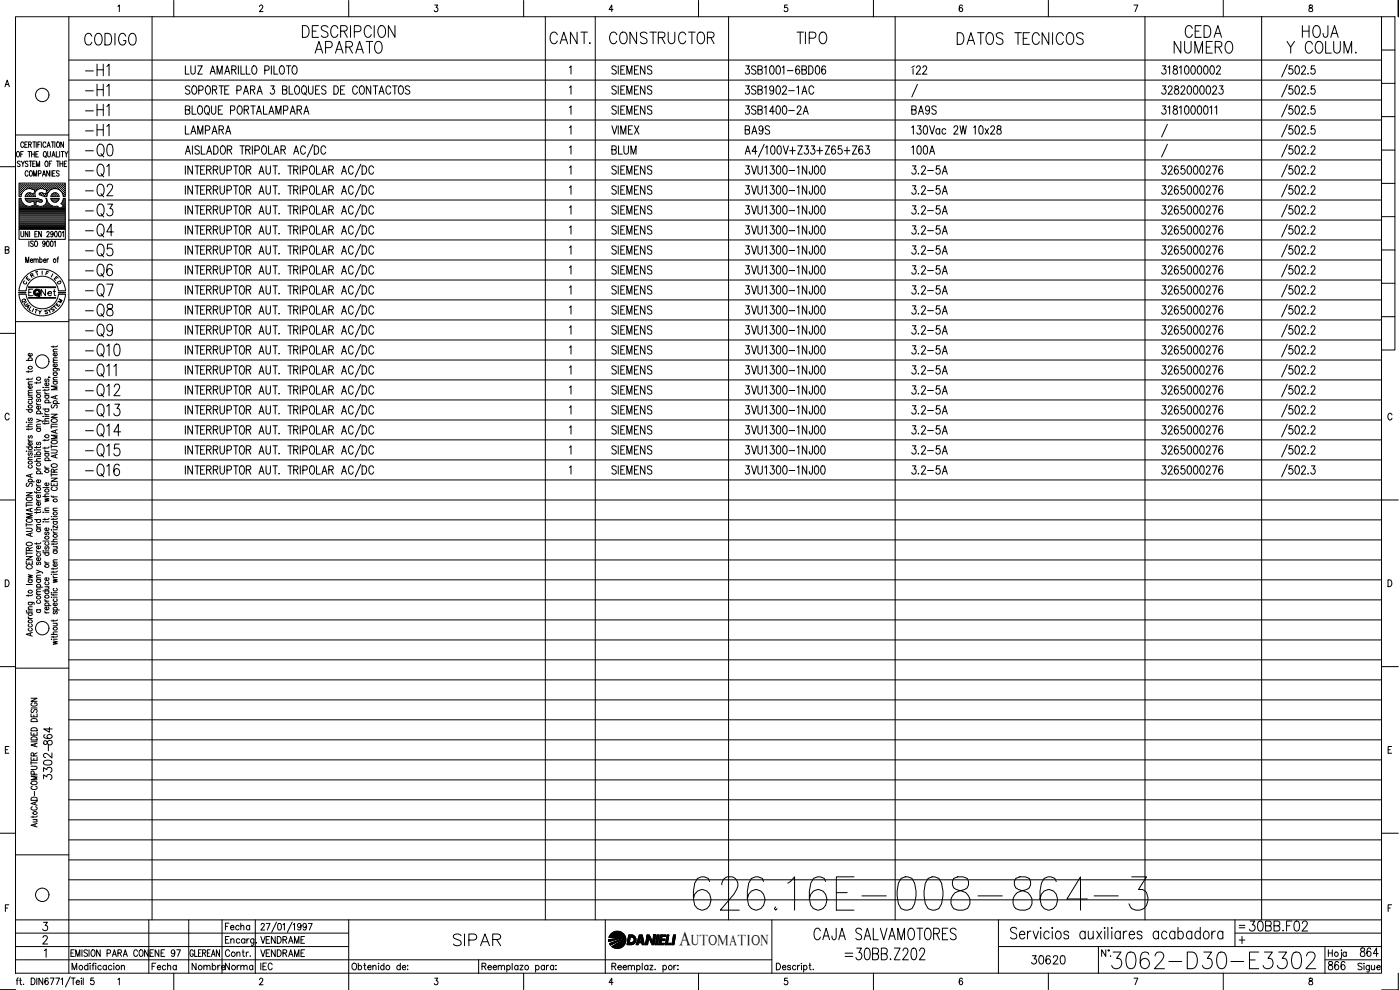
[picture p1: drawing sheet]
<svg xmlns="http://www.w3.org/2000/svg" width="420mm" height="297mm" viewBox="0 0 420 297" stroke-linecap="round" stroke-linejoin="round" font-family="sans-serif">
<defs><g id="words">
<text font-size="15.4" x="206.7" y="274.5">626.16E-008-864-3</text>
<text font-size="8.8" x="332.3" y="291.7">3062-D30-E3302</text>
<g font-size="7.5">
<text x="24.3" y="48.3">-Q0</text>
<text x="24.3" y="54.3">-Q1</text>
<text x="24.3" y="60.3">-Q2</text>
<text x="24.3" y="66.3">-Q3</text>
<text x="24.3" y="72.3">-Q4</text>
<text x="24.3" y="78.3">-Q5</text>
<text x="24.3" y="84.3">-Q6</text>
<text x="24.3" y="90.3">-Q7</text>
<text x="24.3" y="96.3">-Q8</text>
<text x="24.3" y="102.3">-Q9</text>
<text x="24.3" y="108.3">-Q10</text>
<text x="24.3" y="114.3">-Q11</text>
<text x="24.3" y="120.3">-Q12</text>
<text x="24.3" y="126.3">-Q13</text>
<text x="24.3" y="132.3">-Q14</text>
<text x="24.3" y="138.3">-Q15</text>
<text x="24.3" y="144.3">-Q16</text>
</g>
<g font-size="7.1">
<text x="24.3" y="14.8">CODIGO</text>
<text x="89.6" y="12.3">DESCRIPCION</text>
<text x="93.5" y="17.3">APARATO</text>
<text x="164" y="14.5">CANT.</text>
<text x="181.7" y="14.5">CONSTRUCTOR</text>
<text x="238.1" y="14.5">TIPO</text>
<text x="286.1" y="14.5">DATOS TECNICOS</text>
<text x="351" y="17.3">NUMERO</text>
<text x="354.5" y="12.3">CEDA</text>
<text x="384.9" y="17.3">Y COLUM.</text>
<text x="389.5" y="12.3">HOJA</text>
<text x="24.3" y="24">-H1</text>
<text x="24.3" y="30">-H1</text>
<text x="24.3" y="36">-H1</text>
<text x="24.3" y="42">-H1</text>
<text x="134.8" y="285">SIPAR</text>
<text x="243.1" y="283.3">CAJA SALVAMOTORES</text>
<text x="252.2" y="289.3">=30BB.Z202</text>
</g>
<g font-size="6.2">
<text x="272.3" y="23.6">í22</text>
<text x="54.3" y="41.6">LAMPARA</text>
<text x="222.2" y="41.6">BA9S</text>
<text x="373.6" y="280.5">30BB.F02</text>
</g>
<text font-size="5.9" x="203.8" y="283.5">A</text>
<g font-size="5.7">
<text x="222.2" y="29.6">3SB1902-1AC</text>
<text x="222.2" y="35.6">3SB1400-2A</text>
<text x="272.3" y="35.6">BA9S</text>
<text x="182.4" y="47.6">BLUM</text>
<text x="272.3" y="47.6">100A</text>
<text x="272.3" y="53.6">3.2-5A</text>
<text x="272.3" y="65.6">3.2-5A</text>
<text x="272.3" y="71.6">3.2-5A</text>
<text x="272.3" y="77.6">3.2-5A</text>
<text x="272.3" y="83.6">3.2-5A</text>
<text x="272.3" y="89.6">3.2-5A</text>
<text x="272.3" y="95.6">3.2-5A</text>
<text x="272.3" y="101.6">3.2-5A</text>
<text x="272.3" y="107.6">3.2-5A</text>
<text x="272.3" y="113.6">3.2-5A</text>
<text x="272.3" y="119.6">3.2-5A</text>
<text x="272.3" y="125.6">3.2-5A</text>
<text x="272.3" y="131.6">3.2-5A</text>
<text x="272.3" y="137.6">3.2-5A</text>
<text x="272.3" y="143.6">3.2-5A</text>
<text x="16.6" y="224.7" transform="rotate(-90 16.6 224.7)">864</text>
<text x="16.6" y="234.9" transform="rotate(-90 16.6 234.9)">3302-</text>
<text x="308.3" y="290.3">30620</text>
<text x="397.6" y="292.1">866</text>
<text x="407.1" y="288.2">864</text>
</g>
<g font-size="5.3">
<text x="76.9" y="284.3">VENDRAME</text>
<text x="76.9" y="288.2">VENDRAME</text>
</g>
<g font-size="4.9">
<text x="11.3" y="90">Net</text>
<text x="66.3" y="280.1">Fecha</text>
<text x="44.4" y="292.1">Fecha</text>
<text x="56.4" y="292.1">Nombre</text>
<text x="66.3" y="292.1">Norma</text>
<text x="76.9" y="292.1">IEC</text>
</g>
<text font-size="4.4" x="207.4" y="283.5">UTOMATION</text>
<g font-size="4">
<text x="12.3" y="83.6">F</text>
<text x="5.6" y="86.4">C</text>
<text x="6.7" y="85.4">E</text>
<text x="7.8" y="84.3">R</text>
<text x="15.2" y="85.4">E</text>
<text x="15.9" y="86.4">D</text>
<text x="5.3" y="92.1">Q</text>
<text x="6" y="92.8">U</text>
<text x="14.1" y="94.5">S</text>
<text x="16.2" y="92.1">M</text>
</g>
<text font-size="3.5" x="370.8" y="279.8">=</text>
</g></defs>
<!-- layer: DCA_A3E2|CART -->
<g fill="none" stroke="#000" stroke-width=".3">
<path d="M4.7 5h409.9v287h-409.9zM20.7 5v287M35.4 1.9l.4-.4v2M52.2 .1v4.9M77.9 2l.2-.4 .5-.1 .3 .6-1.1 1.4h1.2M104.6 .1v4.9M130.5 1.5h.9l-.5 .8a.6 .6 0 0 1 .5 .9 .6 .6 0 0 1-1.1-.1M157.1 .1v4.9M184 2.9h-1.2l.8-1.4v2M209.6 .1v4.9M236.3 1.5h-.8l-.1 .9a.63 .63 0 0 1 .9 0 .63 .63 0 0 1-.1 .9 .63 .63 0 0 1-.9-.2M262.1 .1v4.9"/>
<path d="M288.8 1.8l-.3-.3a1.12 1.12 0 0 0-.1 2 .57 .57 0 0 0 .5-.8 .57 .57 0 0 0-.9-.1l-.1 .3M314.6 .1v4.9M340.3 1.5h1.2l-.8 2M367.1 .1v4.9M393 1.6v.6a.72 .72 0 0 1 .8 .4 .72 .72 0 0 1-.3 .9 .64 .64 0 0 1-.7-.7 .64 .64 0 0 1 .8-.5l.3-.3-.1-.4zM414.6 5h4v100h-4M414.6 15h4M419.7 .1v4.9M1.5 26l.7-2 .6 2M1.7 25.3h.8M414.6 35h4M414.6 25h4"/>
<path d="M0 50h4.7M4.7 40.5h16M5.2 45.5h.1a.86 .86 0 0 1 .6 .8 .86 .86 0 0 1-.6 .8 1.09 1.09 0 0 1-.1-1.6zM5.8 56.8h.1M5.8 56.2h.1M5.8 55.6h.1M5.8 57.5h.1M5.8 58.1h.1M5.8 58.7h.1M5.8 59.7h.4M6 57.1h.1M6 56.5h.1"/>
<path d="M6 55.9h.1M6 55.2h.1M6 57.8h.1M6 58.4h.1M6.1 48.6l-.3-.3-.6 .3 .1 .4 .8 .5-.3 .5-.6-.2M6.1 55.2v.1M6.1 55.8v.2M6.1 56.5v.1M6.1 57.1v.1M6.1 57.7v.2M6.1 58.4v.1M6.2 46.3h.5"/>
<path d="M6.3 56.8h.2M6.3 56.2h.2M6.3 55.6h.2M6.3 57.5h.2M6.3 58.1h.1M6.4 48.3l.5 .8 .4-.8M6.4 55.5v.2M6.4 56.1v.2M6.4 56.8v.1M6.4 57.4v.2M6.4 58v.2M6.5 58.3l-.2 .7h-.6v-4.1h13.9v4.1h-.6l-.2-.7"/>
<path d="M6.6 57.1h.2M6.6 56.5h.2M6.6 55.9h.2M6.7 55.8v.2M6.7 56.5v.1M6.7 57.1v.1M6.8 55.2l-.1 .1M6.9 49.1v.9M6.9 56.8h.2M6.9 56.2h.2M6.9 55.6h.2M7 45.5h-.8v1.6"/>
<path d="M7 55.5v.2M7 56.1v.2M7 56.8v.1M7.1 43a.46 .46 0 0 0-.6-.4 .46 .46 0 0 0-.3 .6v.4a.47 .47 0 0 0 .3 .6 .47 .47 0 0 0 .6-.4M7.3 56.5h.1M7.3 55.9h.1M7.3 55.2h.1M7.3 55.2v.1M7.3 55.8v.2M7.3 56.5v.1M7.5 43.4h.4M7.5 59h3.2"/>
<path d="M7.5 59.5h3.8M7.6 59.5v.3M7.6 56.8h.1M7.6 56.2h.1M7.6 55.6h.1M7.6 59.8l.8 .8M7.6 58.7v.3M7.7 55.5v.2M7.7 56.1v.2M7.7 56.8h.1M7.7 59.7h3.6M7.7 58.7h.1"/>
<path d="M7.9 56.5h.1M7.9 55.9h.1M8 55.8v.2M8 56.5v.1M8 55.2v.1M8 58.4v.1M8.2 42.6h-.7v1.6h.7M8.2 56.2h.2M8.2 55.6h.2M8.2 58.7h.2M8.3 58.1h.1M8.3 55.5v.2"/>
<path d="M8.3 56.1v.2M8.3 58.1v.1M8.3 58.7v.1M8.4 48.6a.4 .4 0 0 0-.7-.2 .4 .4 0 0 0 .1 .7l.5 .2 .1 .5-.3 .2-.5-.2M8.4 45.5h.8M8.4 51.6a.46 .46 0 0 0-.5-.4 .46 .46 0 0 0-.4 .6l.3 1 .3 .1 .3-.4M8.6 56.5h.1M8.6 55.9h.1M8.6 55.2h.1M8.6 58.4h.1M8.6 43.4l.7-.1 .1-.6-.8-.1v1.6M8.6 55.2v.1"/>
<path d="M8.6 55.8v.2M8.6 58.4v.1M8.8 48.3h.8M8.8 45.5v1.6M8.8 56.2h.2M8.8 55.6h.2M8.8 58.1h.2M8.8 58.7h.2M8.9 55.5v.2M8.9 56.1v.2M8.9 58v.2M8.9 58.7v.1"/>
<path d="M9 43.4l.4 .8M9 51.3l.1-.1a.86 .86 0 0 1 .7 .8 .86 .86 0 0 1-.7 .9 1.2 1.2 0 0 1-.1-1.6zM9.1 57.9l1 .3 .4-1.1-1-.3a2.41 2.41 0 0 0-3 1.4M9.2 57.9h-.8l-.8 .8M9.2 48.3v1.7M9.2 56.5h.1M9.2 55.9h.1M9.2 55.2h.1M9.2 58.4h.1M9.2 55.2v.1M9.2 55.8v.2M9.2 56.5v.1"/>
<path d="M9.2 58.4v.1M9.5 46.3h.8M9.5 45.5v1.6M9.5 56.2h.2M9.5 55.6h.2M9.5 58.7h.2M9.6 55.5v.2M9.6 56.1v.2M9.6 58.2h.1M9.6 58.7v.1M9.8 42.6h.8M9.8 49.1h.5"/>
<path d="M9.8 56.5h.1M9.8 55.9h.1M9.9 55.8v.2M9.9 56.5v.1M9.9 55.2v.1M9.9 58.4v.1M10.1 52.9v-1.7l.4 1.7 .5-1.7v1.7M10.1 56.8h.2M10.1 56.2h.2M10.1 55.6h.2M10.1 58.7h.2M10.2 55.5v.2"/>
<path d="M10.2 56.1v.2M10.2 56.8h.1M10.2 58.7v.1M10.2 42.6v1.6M10.2 58.1h.1M10.3 45.5v1.6M10.5 56.5h.1M10.5 55.9h.1M10.5 55.2h.1M10.5 55.2v.1M10.5 55.8v.2M10.5 56.5v.1"/>
<path d="M10.5 57.1h.1M10.6 48.3h-.8v1.7h.8M10.8 46.3h.4M10.8 56.8h.1M10.8 56.2h.1M10.8 55.6h.1M10.8 55.5v.2M10.8 56.1v.2M10.8 56.8v.1M10.9 42.6v1.6M10.9 50v-1.7l.5 1.7 .5-1.7v1.7M11.1 56.5h.1"/>
<path d="M11.1 55.9h.1M11.1 55.8v.2M11.1 56.5v.1M11.2 55.2l-.1 .1M11.3 59.5l.2 .1M11.3 43.4h.5M11.4 56.2h.2M11.4 55.6h.2M11.5 59.6l1 .4M11.5 55.5v.2M11.5 56.1v.2M11.5 45.5h-.7v1.6h.7"/>
<path d="M11.5 52.1l.8-.2-.1-.6-.7-.1v1.7M11.7 56.5h.2M11.7 55.9h.2M11.7 55.2h.2M11.8 55.2v.1M11.8 55.8v.2M11.8 56.5v.1M11.8 58v.4l1 .4M12 56.2h.2M12 55.6h.2M12 58.1h.2M12.1 42.6h-.8v1.6"/>
<path d="M12.1 55.5v.2M12.1 56.1v.2M12.1 58v.2M12.4 56.5h.1M12.4 55.9h.1M12.4 42.6v1.6M12.4 55.8v.2M12.5 55.2l-.1 .1M12.5 58.4l-.1 .1M12.5 59.9l.2 .5-.3 .2M12.7 56.2h.1M12.7 55.6h.1"/>
<path d="M12.7 58.1h.1M12.7 57.9l1 .3 .4-1.1-1-.3a1.73 1.73 0 0 0-2 .2 1.73 1.73 0 0 0-.4 2M12.7 52.9l.5-1.7 .5 1.7M12.7 55.5v.2M12.7 56.1v.2M12.7 58v.2M12.8 57.9l-1 .1M12.9 52.3h.6M13 56.5h.1M13 55.9h.1M13 55.2h.1M13 58.4h.1"/>
<path d="M13 55.2v.1M13 55.8v.2M13 56.5v.1M13 58.4v.1M13.3 45.5a.86 .86 0 0 1 .6 .8 .86 .86 0 0 1-.6 .8 1.14 1.14 0 0 1 0-1.6zM13.3 56.2h.2M13.3 55.6h.2M13.3 58.7h.2M13.4 55.5v.2M13.4 56.1v.2M13.4 58.7v.1M13.5 46.8l.4 .5"/>
<path d="M13.6 56.5h.2M13.6 55.9h.2M13.7 55.8v.2M13.7 56.5v.1M13.7 48.4l.1-.1a.88 .88 0 0 1 .6 .9 .88 .88 0 0 1-.6 .8 1.09 1.09 0 0 1-.1-1.6zM13.8 59.5h.2l.2 .8M13.8 43a.46 .46 0 0 0-.6-.4 .46 .46 0 0 0-.3 .6l.2 .9 .4 .1 .3-.4M13.8 55.2l-.1 .1M13.8 58.4l-.1 .1M13.8 59.5a1.59 1.59 0 0 1-1.3 2.4M13.9 58.7h.1M13.9 56.8h.2"/>
<path d="M13.9 56.2h.2M13.9 55.6h.2M13.9 58.1h.2M14 55.5v.2M14 56.1v.2M14 56.8v.1M14 58v.2M14.1 57.5h.1M14.1 44.2l.5-1.6 .5 1.6M14.2 58.3l-.2 .7-1.1-.2M14.3 57.1h.1M14.3 56.5h.1"/>
<path d="M14.3 55.9h.1M14.3 55.2h.1M14.3 57.8h.1M14.3 45.5l.1 1.4 .2 .2 .5-.2v-1.4M14.3 57.7h.1M14.3 43.7h.6M14.3 55.2v.1M14.3 55.8v.2M14.3 56.5v.1M14.3 57.1v.1M14.6 56.8h.1M14.6 56.2h.1"/>
<path d="M14.6 55.6h.1M14.6 55.5v.2M14.6 56.1v.2M14.6 56.8v.1M14.7 57.4l-.5 .8M14.8 49.1h.4M14.9 51.2v1.7l-.9-1.7v1.7M14.9 56.5h.1M14.9 55.9h.1M14.9 55.8v.2M14.9 56.5v.1M15 55.2l-.1 .1"/>
<path d="M15.2 56.2h.2M15.2 55.6h.2M15.2 59h2.5M15.3 55.5v.2M15.3 56.1v.2M15.3 56.8h-.1M15.3 51.2v1.7M15.3 59.8l.8 .8M15.3 58.7v.3M15.4 59.7h2.2M15.4 42.6h.9M15.5 48.3h-.7v1.7"/>
<path d="M15.5 56.5h.2M15.5 55.9h.2M15.5 55.2h.2M15.6 56.8l-.9 .6M15.6 56.8a2.49 2.49 0 0 1 3.2 1.4M15.6 47.1l.4-1.6 .6 1.6M15.6 55.2v.1M15.6 55.8v.2M15.6 56.5v.1M15.7 58.4l-.1 .1M15.7 46.6h.6M15.8 52h.5"/>
<path d="M15.8 42.6v1.6M15.8 56.2h.2M15.8 55.6h.2M15.8 58.7h.2M15.9 55.5v.2M15.9 56.1v.2M15.9 58.2h.1M15.9 58.7v.1M16 58.1h.1M16.2 56.5h.1M16.2 55.9h.1M16.2 55.8v.2"/>
<path d="M16.3 55.2l-.1 .1M16.3 58.4l-.1 .1M16.5 42.6v1.6M16.5 56.2h.1M16.5 55.6h.1M16.5 58.1h.1M16.5 58.7h.1M16.6 51.2h-.8v1.7h.8M16.6 55.5v.2M16.6 56.1v.2M16.6 58v.2M16.6 58.7v.1"/>
<path d="M16.8 56.5h.1M16.8 55.9h.1M16.8 55.2h.1M16.8 58.4h.1M16.8 55.2v.1M16.8 55.8v.2M16.8 58.4v.1M16.9 45.5v1.6h.7M16.9 48.3h.9M17 57.9l.7 .8M17 57.9h-.9l-.8 .8M17.1 56.2h.2"/>
<path d="M17.1 55.6h.2M17.1 58.7h.2M17.2 42.7l.1-.1a.86 .86 0 0 1 .6 .8 .86 .86 0 0 1-.6 .8 1.09 1.09 0 0 1-.1-1.5zM17.2 55.5v.2M17.2 56.1v.2M17.2 58.7v.1M17.4 48.3v1.7M17.4 56.5h.2M17.4 55.9h.2M17.4 55.2h.2M17.5 55.2v.1M17.5 55.8v.2"/>
<path d="M17.5 56.5v.1M17.7 58.7l.1 .3M17.7 59.8l-.7 .8M17.7 59.5h-2.4v.3M17.7 51.5a.41 .41 0 0 0-.6-.3 .41 .41 0 0 0 0 .7l.5 .3a.42 .42 0 0 1 0 .6 .42 .42 0 0 1-.7-.2M17.7 56.8h.2M17.7 56.2h.2M17.7 55.6h.2M17.8 59.5l-.1 .3M17.8 55.5v.2M17.8 56.1v.2M17.8 56.8v.1"/>
<path d="M17.9 45.5v1.6M18 49.1h.8M18 48.3v1.7M18.1 56.5h.1M18.1 55.9h.1M18.1 55.8v.2M18.1 56.5v.1M18.1 57.1h.1M18.2 57.1h.1M18.2 55.2l-.1 .1M18.4 45.5h.8M18.4 56.8h.1"/>
<path d="M18.4 56.2h.1M18.4 55.6h.1M18.5 57.4v.1M18.5 55.5v.2M18.5 56.1v.2M18.5 56.8v.1M18.7 57.1h.1M18.7 56.5h.1M18.7 55.9h.1M18.7 55.2h.1M18.7 57.8h.1M18.8 45.5v1.6"/>
<path d="M18.8 55.2v.1M18.8 55.8v.2M18.8 56.5v.1M18.8 57.1v.1M18.8 57.7v.2M18.8 48.3v1.7M19 56.8h.2M19 56.2h.2M19 55.6h.2M19 57.5h.2M19 58.1h.2M19 42.6v1.6l-.8-1.6v1.6"/>
<path d="M19 58.7h.2M19 59.7h.5M19.1 55.5v.2M19.1 56.1v.2M19.1 56.8v.1M19.1 57.4v.2M19.1 58v.2M19.1 58.7v.1M19.3 49.1h.5M19.3 57.1h.2M19.3 56.5h.2M19.3 55.9h.2"/>
<path d="M19.3 57.8h.2M19.4 55.8v.2M19.4 56.5v.1M19.4 57.1v.1M19.4 57.7v.2M19.4 45.5l.5 .8 .5-.8M19.5 55.2l-.1 .1M19.5 58.4l-.1 .1M19.9 46.3v.8M20.1 48.3h-.8v1.7h.8M414.6 55h4M414.6 45h4"/>
<path d="M1.6 75l.9-.1 .1-.7-1-.2v2l.9-.1 .2-.6-.4-.3M5.7 68.8v3h13.9v-3M5.8 64.5h13.7M5.8 64.1h13.7M5.8 63.8h13.7M5.8 63.5h13.7M5.8 63.2h13.7M5.8 62.9h13.7M5.8 62.6h12.1M5.8 62.2h11.7M5.8 61.9h2.3M5.8 61.6h1.6"/>
<path d="M5.8 61.3h1.2M5.8 60.9h.9M5.8 60.6h.7M5.8 60.3h.6M5.8 60h.5M5.8 64.8h13.7M5.8 65.1h13.7M5.8 65.4h13.7M5.8 65.7h13.7M5.8 66h13.7M5.8 66.4h13.7M5.8 66.7h13.7"/>
<path d="M5.8 67h13.7M5.8 67.3h13.7M5.8 67.6h13.7M5.8 67.9h13.7M5.8 68.3h13.7M5.8 68.6h13.7M6.3 69.4v1.2l.3 .5 .3-.1 .2-.4v-1.2M6.5 60.3l.5 .8 .9 .6M6.5 60.3l-.2-.8h-.6v9.3h13.9v-9.3h-.6l-.2 .8M7.7 78.8v-1.7l.5 1.7 .4-1.7v1.7M7.8 60h4.5M8.1 60.3h1.7"/>
<path d="M8.4 60.6l.6 .1 1.1-.4 .3 1.2-1.3 .4-1.2-.2M8.4 69.4v1.7l-.8-1.7v1.7M8.7 72.3v1.6M8.9 69.4v1.7M9.1 78.1h.7l-.1-.3a.48 .48 0 0 0-.6 .4 .48 .48 0 0 0 .6 .5l.1-.2M9.5 61.9h2.1M10 72.5l-.7-.1-.1 .4a.74 .74 0 0 1 .7 1.1l-.7-.2M10.2 78l.3-.3 .3 .1v1M10.2 77.7v1.1M10.2 60.3h.7M10.3 60.6h.5M10.4 60.9h.3"/>
<path d="M10.4 61.6h.3M10.4 61.3h.3M10.5 70.2h.4M10.6 72.4l.1-.1a.79 .79 0 0 1 .6 .9 .79 .79 0 0 1-.7 .7l-.3-.6zM10.8 78l.3-.3 .3 .1 .1 1M11.2 69.4h-.7v1.7h.7M11.3 60.3h1.3M11.5 61.8l1 .1M11.9 77.9l.2-.1a.48 .48 0 0 1 .6 .4 .48 .48 0 0 1-.6 .5l-.2-.2M11.9 77.1v1.7M12.3 60.7l-1.3-.4-.3 1.2 .8 .3M12.4 69.4v1.7l-.8-1.7v1.7"/>
<path d="M13 61.9h2.8M13 78.1h.8l-.2-.3a.48 .48 0 0 0-.6 .4 .48 .48 0 0 0 .6 .5l.2-.2M13.5 61.6h1.6M13.5 72.8l-.2 .5a.46 .46 0 0 1-.6-.5 .46 .46 0 0 1 .6-.4 .84 .84 0 0 1 .4 .9 .84 .84 0 0 1-.8 .6l-.1-.2M13.8 61.3h.9M13.9 60.9h.5M14 60.6h.2M14.1 69.8a.38 .38 0 0 1 .4-.4 .38 .38 0 0 1 .2 .6l-.7 1.1h.8M14.1 60.3h.1M14.1 72.4l.2-.1a.92 .92 0 0 1 0 1.6h-.2l-.2-.6zM14.1 77.7v1.1M14.2 60.3l.5 .8"/>
<path d="M14.6 77.7l-.5 .4M14.7 61.1l.9 .6M15.3 72.4a.81 .81 0 0 1 .8 .6 .81 .81 0 0 1-.5 .9h-.3l-.2-.6zM15.5 60h2M15.6 61.7l.6 .2a1.45 1.45 0 0 1 1.8 .6l1-.6M15.8 60.3h1.4M16 70l-.3 .4a.45 .45 0 0 1-.5-.5 .45 .45 0 0 1 .5-.4 .84 .84 0 0 1 .4 .9 .84 .84 0 0 1-.8 .6l-.1-.1M16.1 60.6h.9M16.3 72.6l.3-.3v1.6M16.6 69.5l.1-.1a.96 .96 0 0 1 0 1.7l-.4-.7zM17.1 77.7h.4M17.6 77.1l-.3 .3v1.4"/>
<path d="M17.7 69.5l.2-.1a.96 .96 0 0 1 0 1.7l-.2-.1-.2-.6zM18 62.6h1.5M18.3 61.1l.8 .7M18.5 60.9h1M18.6 61.3h.9M18.6 62.2h.9M18.7 69.8l.3-.4v1.7M18.8 60.6h.7M18.8 60.3l-.5 .8M18.9 60.3h.6M18.9 61.6h.6M19 60h.5"/>
<path d="M19.2 61.9h.3M414.6 75h4M414.6 65h4M4.7 96.5h16M5.7 87.2a7 7 0 0 1 7-6.4 7 7 0 0 1 7 6.4M5.7 88.3a7 7 0 0 0 7 6.5 7 7 0 0 0 7-6.5M7.8 87.2a4.9 4.9 0 0 1 4.9-4.3 4.9 4.9 0 0 1 4.8 4.3M7.8 88.3a4.9 4.9 0 0 0 4.9 4.4 4.9 4.9 0 0 0 4.8-4.4M8.6 86.1h8.1v.2h-8.1M8.6 89.3h8.1v.1h-8.1zM8.7 86.2h7.9M8.7 89.4h7.9"/>
<path d="M9.8 86.8h-1.2v1.9M10.6 92.8l.7 .2M10.9 92.9l-.3 1M11.6 93.1l.4 .6 .4-.5M12 93.7l-.1 .5M414.6 95h4M414.6 85h4M0 100h4.7M7.9 108.1h1.8M8.5 111.2v.5M8.5 113.5v.5M8.5 119.2h1.2"/>
<path d="M8.5 118.6h1.2M8.5 115.3h1.2M8.7 108.1l-.1-.1a.55 .55 0 0 1 .5-.7 .55 .55 0 0 1 .5 .7l-.2 .1M9.4 119.2l.3 .3-.1 .3-1.1 .1M9.4 115.7l.2 .2a.53 .53 0 0 1-.5 .6 .53 .53 0 0 1-.5-.7l.4-.1v.8M9.4 106l.2 .2a.53 .53 0 0 1-.5 .7 .53 .53 0 0 1-.5-.8l.4-.1v.9M9.7 117.8l-1.1 .1-.1 .4 .3 .3M9.7 117.1l-1.1 .1-.1 .3 .3 .3M9.7 114.5l-1.1 .1-.1 .4 .3 .3M9.7 113.4l-.1 .3-1.7 .1M9.7 111.2l-.3 .3h-1.5M11 114.6v.5"/>
<path d="M11 117.9h1.2M11.2 119.7l-.2 .3v.4h.4l.3-.6 .2-.1 .3 .3-.3 .5M12.2 117.1l-1.2 .1v.3l.3 .4M12.2 114.5l-.1 .3-1.7 .1M12.9 116.2h.1zM13.5 117.6v.4l.5 .2M13.5 116.8v.5M13.5 118.7h1.2M13.5 118.2h1.2M13.5 116.2h1.2M13.7 118.7l-.2 .1a.56 .56 0 0 0 .6 .7 .56 .56 0 0 0 .5-.7l-.2-.1M13.7 113.7l-.2 .3v.4h.4l.3-.6 .2-.1 .3 .3-.3 .5"/>
<path d="M14.4 114.9a.54 .54 0 0 1 .1 .8 .54 .54 0 0 1-.8 0l-.2-.5 .5-.3v.8M14.6 113.1l.4 .2M14.7 116.7l-.3 .4h-1.5M16 110.6h1.6l.1 .6M16 103.8v.5M16 114.5h1.2M16 114h1.2M16 111.9h1.2M16 108.8h1.2M16 105.6h1.2M16.2 114.5l-.2 .1a.55 .55 0 0 0 .6 .7 .55 .55 0 0 0 .5-.7l-.2-.1M16.2 111.9l-.2 .1a.55 .55 0 0 0 .6 .7 .55 .55 0 0 0 .5-.7l-.2-.1"/>
<path d="M16.2 110.6l-.2 .1a.55 .55 0 0 0 .6 .7 .55 .55 0 0 0 .5-.7l-.2-.1M16.6 118.9v.6M16.9 109.2l.2 .2a.53 .53 0 0 1-.5 .7 .53 .53 0 0 1-.5-.8l.4-.1v.9M16.9 105.9l.2 .2a.53 .53 0 0 1-.5 .7 .53 .53 0 0 1-.5-.8l.4-.1v.9M17.2 118.6l-1.8 .6 1.8 .5M17.2 115.9h-1.8l1.8 .5-1.8 .6h1.8M17.2 113.2l-1.2 .1v.4l.3 .3M17.2 108.1h-1.2v.4l.3 .3M17.2 107.3l-1.2 .1v.4l.3 .3M17.2 104.8l-1.2 .1v.3l.3 .4M17.2 103.7l-.1 .3h-1.7M2.8 124.5a.63 .63 0 0 0-.8-.5 .63 .63 0 0 0-.5 .7v.6a.63 .63 0 0 0 .5 .7 .63 .63 0 0 0 .8-.5"/>
<path d="M7.9 135.4h.1zM7.9 126.7h.1zM7.9 128h1.8M7.9 134.1h1.8M7.9 122.9h1.8M8.5 131.8l.1 .4 .4 .2M8.5 128.5v.5M8.5 137.9h1.2M8.5 135.4h1.2M8.5 132.4h1.2M8.5 126.7h1.2M8.7 139.6l-.1 .2a.55 .55 0 0 0 .5 .7 .55 .55 0 0 0 .5-.7l-.2-.2"/>
<path d="M8.7 135.9l-.2 .2 .2 .5 .5-.7h.4l.1 .4-.3 .3M8.7 134.1l-.1 .1a.55 .55 0 0 0 .5 .7 .55 .55 0 0 0 .5-.7l-.2-.1M8.7 130.7l-.2 .3 .2 .5 .5-.7h.4l.1 .4-.3 .3M8.7 125.5l-.2 .2 .1 .4h.3l.3-.6h.2l.3 .2-.3 .5M8.7 122.9l-.1 .1a.55 .55 0 0 0 .5 .7 .55 .55 0 0 0 .5-.7l-.2-.1M8.7 120.3l-.1 .1a.56 .56 0 0 0 .5 .7 .56 .56 0 0 0 .5-.7l-.2-.1M9.4 132.8l.2 .1a.52 .52 0 0 1-.5 .7 .52 .52 0 0 1-.5-.7l.4-.1v.8M9.7 137.2h-1.1l-.1 .4 .3 .3M9.7 128.5l-.3 .3h-1.5M9.7 127.3l-1.1 .1-.1 .3 .3 .3M10.4 137h.1zM10.4 135h.1z"/>
<path d="M10.4 138.4h1.8M10.4 136.5h1.8M11 125.8l1.2 .4-1.2 .4M11 120.9l.2 .5h.3M11 134v.5M11 137h1.2M11 135h1.2M11 128.6h1.2M11 128.1h1.2M11 124.1h1.8M11 121.4h1.2M11.2 136.5l-.2-.2a.54 .54 0 0 1 .6-.7 .54 .54 0 0 1 .3 .9"/>
<path d="M11.2 132.7l-.2 .3v.4h.4l.3-.7h.2l.3 .3-.3 .5M11.2 128.6l-.2 .1a.54 .54 0 0 0 .6 .8 .54 .54 0 0 0 .3-.9M11.2 124.1l-.2-.1a.54 .54 0 0 1 .6-.8 .54 .54 0 0 1 .3 .9M11.9 121.9a.54 .54 0 0 1 .1 .8 .54 .54 0 0 1-.8 0l-.2-.5 .5-.3v.9M12.2 137.6l-1.2 .1v.4l.3 .3M12.2 133.9l-.1 .3-1.7 .1M12.2 127.3l-1.2 .1v.3l.3 .4M12.2 126.2l.5 .2 .1 .3M12.9 125h.1zM12.9 126.4h1.8M12.9 122.7h1.8M13.5 139.9v.4l.5 .2"/>
<path d="M13.5 135v.3l.5 .2M13.5 123.9v.3l.5 .2M13.5 126.8v.5M13.5 131.8v.5M13.5 134.1v.5M13.5 138.2h1.8M13.5 136h1.2M13.5 135.5h1.2M13.5 125h1.2M13.5 124.4h1.2M13.5 120.8h1.8M13.7 138.2l-.2-.1a.56 .56 0 0 1 .6-.7 .56 .56 0 0 1 .5 .7l-.2 .1"/>
<path d="M13.7 136l-.2 .2a.56 .56 0 0 0 .6 .7 .56 .56 0 0 0 .5-.7l-.2-.2M13.7 122.7l-.2 .1a.55 .55 0 0 0 .6 .7 .55 .55 0 0 0 .5-.7l-.2-.1M13.7 120.8l-.2-.1a.56 .56 0 0 1 .6-.7 .56 .56 0 0 1 .5 .7l-.2 .1M14.7 134.1l-.3 .3h-1.5M14.7 131.8l-.3 .3h-1.5M14.7 126.8l-.3 .3h-1.5M14.7 125.6h-1.2v.4l.3 .4M15.4 135h1.5l.3 .4-.3 .5h-1.5M15.4 124.3h1.8l-1.8 1h1.8M15.4 128h1.8M15.4 127.6v.9M15.4 133.5v.9"/>
<path d="M15.4 133.9h1.8M15.4 127.3h1.8M15.5 139.4a.9 .9 0 0 1 1-.3 .9 .9 0 0 1 .6 .9 .9 .9 0 0 1-1 .3 .9 .9 0 0 1-.6-.9zM15.5 132.4a.9 .9 0 0 1 1-.4 .9 .9 0 0 1 .6 .9 .9 .9 0 0 1-1 .4 .9 .9 0 0 1-.6-.9zM15.5 125.9a.9 .9 0 0 1 1-.3 .9 .9 0 0 1 .6 .9 .9 .9 0 0 1-1 .3 .9 .9 0 0 1-.6-.9zM15.6 121.5l-.2 .3 .2 .6h.4l.3-.7a.48 .48 0 0 1 .8-.2 .48 .48 0 0 1 0 .8l-.2 .1M16 121.1h1.8M16.2 121.1l-.2-.2a.56 .56 0 0 1 .6-.7 .56 .56 0 0 1 .5 .7l-.2 .2M16.6 129.1v.7M16.6 136.6v.6M17.2 136.3l-1.8 .6 1.8 .5M17.2 130.6h-1.8l1.8 .5-1.8 .6h1.8"/>
<path d="M17.2 128.9l-1.8 .6 1.8 .5M417.7 124.5a.63 .63 0 0 0-.7-.5 .63 .63 0 0 0-.5 .7v.6a.63 .63 0 0 0 .5 .7 .63 .63 0 0 0 .7-.5M0 150h4.7M7.9 158.5h1.3l.5 .4-.1 .3-.4 .3h-1.3M7.9 147.8h1.8l-1.8 .9h1.8M7.9 151.1v.9M7.9 157v.9M7.9 157.5h1.8M7.9 151.6h1.8M7.9 150.8h1.8M8 155.9a.9 .9 0 0 1 1-.4 .9 .9 0 0 1 .6 .9 .9 .9 0 0 1-1 .4 .9 .9 0 0 1-.6-.9zM8 149.4a1.05 1.05 0 0 1 1.7 .4 1.01 1.01 0 0 1-1 .5 1.01 1.01 0 0 1-.8-.7z"/>
<path d="M8.1 145l-.2 .3 .2 .7 .5-.2 .3-.7 .5-.1 .3 .3-.3 .7M8.5 144.6h1.8M8.7 144.6l-.1-.2a.55 .55 0 0 1 .5-.7 .55 .55 0 0 1 .5 .7l-.2 .2M9.1 142.4v.7M9.1 152.7v.7M9.7 159.9l-1.8 .5 1.8 .6M9.7 154.1h-1.8l1.8 .6-1.8 .5h1.8M9.7 152.5l-1.8 .5 1.8 .6M9.7 142.2l-1.8 .5 1.8 .6M10.4 147.5l.1 .3h1.7M10.4 155.9h1.8M10.4 153h1.8"/>
<path d="M11 149.7v.4l.5 .2M11 145.2v.4l.5 .2M11 140.2v.3l.5 .2M11 147.5v.5M11 153.5v.5M11 158.7h1.2M11 158.2h1.2M11 150.3h1.2M11 145.8h1.2M11 142.1h1.8M11 140.7h1.2M11.2 158.7l-.2 .1a.56 .56 0 0 0 .6 .7 .56 .56 0 0 0 .5-.7l-.2-.1"/>
<path d="M11.2 155.9l-.2 .2a.54 .54 0 0 0 .6 .7 .54 .54 0 0 0 .3-.9M11.2 142.1l-.2-.1a.54 .54 0 0 1 .6-.8 .54 .54 0 0 1 .3 .9M11.9 150.7l.2 .2a.54 .54 0 0 1-.5 .7 .54 .54 0 0 1-.5-.8l.4-.1v.9M11.9 148.5a.54 .54 0 0 1 .1 .8 .54 .54 0 0 1-.8 0l-.2-.5 .5-.3v.8M11.9 144l.2 .1a.54 .54 0 0 1-.5 .8 .54 .54 0 0 1-.5-.9h.4v.9M12.2 157.4h-1.2v.4l.3 .4M12.2 153.4l-.1 .3-1.7 .1M12.2 152.2l-1.2 .1v.3l.3 .4M12.9 156.6h.1zM12.9 153.7h.1zM12.9 149h1.8M12.9 146.3h1.8"/>
<path d="M13.5 149.4l1.2 .3-1.2 .3 1.2 .2-1.2 .3M13.5 156.6h1.2M13.5 155.6v.5M13.5 153.7h1.2M13.5 153.2h1.2M13.5 140.5h1.2M13.7 159.7l-.2 .2 .2 .5 .5-.7h.4l.1 .4-.3 .3M14.4 158.4l.2 .1a.53 .53 0 0 1-.5 .8 .53 .53 0 0 1-.5-.8l.4-.1v.8M14.4 144.9l.2 .1a.53 .53 0 0 1-.5 .7 .53 .53 0 0 1-.5-.7l.4-.1v.8M14.7 155.5l-.3 .4h-1.5M14.7 152.4l-1.2 .1v.4l.3 .3M14.7 148.2l-1.2 .1v.3l.3 .4"/>
<path d="M15.4 158.9h.1zM15.4 148.7l.1 .3 1.7 .1M15.4 144.9v.8h1.8v-.8M15.4 143.5h1.8l-1.8 .9h1.8M15.4 142.4h1.8M15.4 142v.9M15.5 155.1h.1M15.8 146.2a.52 .52 0 0 0-.4 .6 .52 .52 0 0 0 .6 .4h.5a.52 .52 0 0 0 .7-.4 .52 .52 0 0 0-.4-.6M16 159.4v.3l.5 .2M16 153.2h1.2M16 148.8v.5M16 155.5v.5"/>
<path d="M16 159.9h1.2M16 158.9h1.2M16 156.5h1.2M16 155h1.2M16.2 156.5l-.2 .1a.56 .56 0 0 0 .6 .7 .56 .56 0 0 0 .5-.7l-.2-.1M16.2 141.7l-.1-.8-.6-.1-.1 .9h1.8M16.2 145.2v.5M17.2 157.7v.8l-1.2-.8v.8M17.2 155.5l-.4 .3h-1.4M17.2 152.5h-1.2v.4l.3 .3M17.2 140.7l-1 .5M414.6 150h5.1"/>
<path d="M1.6 174a1.03 1.03 0 0 1 1.1 1 1.03 1.03 0 0 1-1.1 1zM7.9 168.3v1h1.8v-1M7.9 167h1.8l-1.8 1h1.8M7.9 175.4h1.8M7.9 166h1.8M7.9 165.5v.9M8 163a.9 .9 0 0 1 1-.4 .9 .9 0 0 1 .6 .9 .9 .9 0 0 1-1 .3 .9 .9 0 0 1-.6-.8zM8.3 169.7a.54 .54 0 0 0-.4 .6 .54 .54 0 0 0 .7 .4h.4a.54 .54 0 0 0 .7-.4 .54 .54 0 0 0-.4-.6M8.5 172.4l1.2 .3-1.2 .3 1.2 .2-1.2 .3M8.5 178.5v.4M8.5 174h1.2M8.7 174l-.1 .1a.55 .55 0 0 0 .5 .7 .55 .55 0 0 0 .5-.7l-.2-.1"/>
<path d="M8.7 165.2l-.1-.8-.6-.1-.1 .9h1.8M8.7 168.7v.6M9.1 160v.8M9.7 178.4l-.3 .3h-1.5M9.7 164.2l-1 .5M11 171.1l1.2 .4-1.2 .4M11 165v.4l.5 .2M11 178.3h1.2M11 176.2h1.8M11 173.9h1.2M11 173.4h1.2M11 165.6h1.2"/>
<path d="M11 162.8v.6M11.2 176.2l-.2-.2a.54 .54 0 0 1 .6-.7 .54 .54 0 0 1 .3 .9M11.2 173.9l-.2 .2a.54 .54 0 0 0 .6 .7 .54 .54 0 0 0 .3-.9M11.2 168.6l-.2 .3v.5h.4l.3-.7 .2-.1 .3 .3-.3 .5M11.2 166.1l-.2 .1a.56 .56 0 0 0 .6 .7 .56 .56 0 0 0 .5-.7l-.2-.1M11.9 167.3l.2 .2a.54 .54 0 0 1-.5 .7 .54 .54 0 0 1-.5-.8l.4-.1v.9M11.9 163.8l.2 .1a.54 .54 0 0 1-.5 .8 .54 .54 0 0 1-.5-.8l.4-.1v.9M12.2 177.5l-1.2 .1v.4l.3 .3M12.2 176.7l-1.2 .1v.4l.3 .3M12.2 172.6l-1.2 .1v.3l.3 .4M12.2 171.5l.6 .3v.2M12.2 162.8l-.3 .3h-1.5"/>
<path d="M12.9 165.3h.1zM12.9 177.3h1.8M12.9 165.8h1.8M12.9 162.3h1.8M13.5 179.8l.2 .5 .3 .1M13.5 168.4v.3l.5 .2M13.5 176.1h1.2M13.5 168.9h1.2M13.5 165.3h1.2M13.7 177.3l-.2 .1a.52 .52 0 0 0 .6 .7 .52 .52 0 0 0 .3-.8M13.7 174.6l-.2 .2a.52 .52 0 0 0 .6 .7 .52 .52 0 0 0 .3-.9M13.7 165.8l-.2 .2a.56 .56 0 0 0 .6 .7 .56 .56 0 0 0 .5-.7l-.2-.2"/>
<path d="M13.7 164l-.2 .3 .2 .5 .5-.7h.4l.1 .4-.3 .3M13.7 162.8l-.2 .1a.56 .56 0 0 0 .6 .7 .56 .56 0 0 0 .5-.7l-.2-.1M14.4 176.1l.3 .3-.1 .3-1.1 .1M14.4 173.3a.54 .54 0 0 1 .1 .8 .54 .54 0 0 1-.8 0l-.2-.5 .5-.3v.9M15.4 179.2h.1zM15.4 178.2l.3 .3h1.5M15.4 172.3h.1zM15.4 162.5h1.8M15.5 177.9h.1M16 173.7l1.2 .3-1.2 .3 1.2 .2-1.2 .3M16 172.7v.4l.5 .2M16 165.3h1.2"/>
<path d="M16 163v.5M16 170.4v.5M16 171.4v.5M16 178.3v.4M16 179.2h1.2M16 177.8h1.2M16 173.3h1.2M16 172.3h1.2M16 168.7h1.2M16 164h1.2M16.2 179.7l-.2 .1a.55 .55 0 0 0 .6 .7 .55 .55 0 0 0 .5-.7l-.2-.1M16.2 176.5l-.2 .1a.55 .55 0 0 0 .6 .7 .55 .55 0 0 0 .5-.7l-.2-.1"/>
<path d="M16.2 165.3l-.2 .1a.55 .55 0 0 0 .6 .7 .55 .55 0 0 0 .5-.7l-.2-.1M16.8 164l.4 .4-.1 .3-1.1 .1M16.9 169.1l.2 .1a.53 .53 0 0 1-.5 .8 .53 .53 0 0 1-.5-.8l.4-.1v.9M17.2 171.3l-.4 .3h-1.4M17.2 170.3l-.1 .3-1.7 .1M17.2 168h-1.2v.3l.3 .4M17.2 162.9l-.1 .3-1.7 .1M17.2 161.8h-1.2v.4l.3 .3M416.6 174a1.03 1.03 0 0 1 1.1 1 1.03 1.03 0 0 1-1.1 1zM7.9 183.3h.1zM7.9 183.9h1.8M8.5 185l.1 .4 .4 .2"/>
<path d="M8.5 180.7l1.6 .1 .1 .5M8.5 185.6h1.2M8.5 183.3h1.2M8.5 182.8h1.2M8.7 188.5l-.1 .2a.55 .55 0 0 0 .5 .6 .55 .55 0 0 0 .5-.6l-.2-.2M8.7 187.3l-.1 .1a.55 .55 0 0 0 .5 .7 .55 .55 0 0 0 .5-.7l-.2-.1M8.7 183.9l-.1 .1a.55 .55 0 0 0 .5 .7 .55 .55 0 0 0 .5-.7l-.2-.1M8.7 180.7l-.1 .1a.55 .55 0 0 0 .5 .7 .55 .55 0 0 0 .5-.7l-.2-.1M9.1 190v.7M9.7 189.8l-1.8 .5 1.8 .6M9.7 182.1h-1.1l-.1 .4 .3 .3M11 183h1.2"/>
<path d="M11.2 183l-.2 .1a.56 .56 0 0 0 .6 .7 .56 .56 0 0 0 .5-.7l-.2-.1M11.2 180.2l-.2 .1a.54 .54 0 0 0 .6 .8 .54 .54 0 0 0 .3-.9M13.5 183.3v.4l.5 .2M13.5 183.9h1.2M13.5 181.7h1.8M13.5 180.4h1.2M13.7 181.7l-.2-.1a.56 .56 0 0 1 .6-.7 .56 .56 0 0 1 .5 .7l-.2 .1M14.4 182.1l.2 .2a.53 .53 0 0 1-.5 .7 .53 .53 0 0 1-.5-.8l.4-.1v.9M15.4 191.8h.1zM15.4 190.4h1.8M16 192.3l1.2 .3-1.2 .3 1.2 .2-1.2 .3M16 191.8h1.2"/>
<path d="M16 186v.5M16 190.9v.4M16 187h1.2M16 183h1.8M16.2 183.5l-.2 .2v.4h.4l.3-.6h.2l.3 .2-.3 .5M16.2 183l-.2-.1a.56 .56 0 0 1 .6-.7 .56 .56 0 0 1 .5 .7l-.2 .1M16.8 187l.4 .4-.1 .3-1.1 .1M16.9 180.9l.2 .1a.53 .53 0 0 1-.5 .7 .53 .53 0 0 1-.5-.7l.4-.1v.8M17.2 190.8l-.4 .3h-1.4M17.2 189.6l-1.2 .1v.3l.3 .4M17.2 185.9l-.4 .4h-1.4M0 200h4.7"/>
<path d="M4.7 200.5h16M414.6 200h5.1M1.6 224.9h.7M2.7 224h-1.1v2h1.1M416.6 224.9h.6M417.7 224h-1.1v2h1.1M0 250h4.7M4.7 256.5h16M414.6 250h5.1M1.6 272.4h.7M2.7 271.5h-1.1v2M4.7 276h409.9"/>
<path d="M4.7 280h99.9M44.7 276v16M56.6 276v16M66.6 276v16M76.6 276v16M104.6 276v21M181.7 276v16M183.7 279.9h3M183.9 279.7h2.6M184.2 279.6h2.1M184.6 279.5h1.2M231.6 276v16"/>
<path d="M299.6 276v16M370.6 280h44M370.6 276v8M416.6 272.4h.6M417.7 271.5h-1.1v2M0 297h4.7M4.7 284h99.9M4.7 288h226.9M4.9 294.1h.6M5.5 293.4l-.3 .1-.1 .3v1.6M5.9 294.1h.5M6.1 293.4v1.6l.1 .3 .3 .1"/>
<path d="M7.1 295.3h.1M9.4 293.4a1.01 1.01 0 0 1 1.1 1 1.01 1.01 0 0 1-1.1 1zM11 293.4v2M12.8 293.4v2l-1.1-2v2M14.4 293.7l-.4-.3a1.11 1.11 0 0 0-.6 1.1 1.11 1.11 0 0 0 .7 .9 .57 .57 0 0 0 .4-.8 .57 .57 0 0 0-1-.1v.3M15.1 293.4h1.1l-.8 2M16.7 293.4h1.2l-.9 2M18.3 293.8l.5-.4v2M21.1 293.1l-1.5 3M21.4 293.4h1.2M22 293.4v2M22.9 294.7h.9v-.2a.53 .53 0 0 0-.7-.3 .53 .53 0 0 0-.2 .7l.4 .5 .5-.2"/>
<path d="M24.4 293.4v.3zM24.4 294.1v1.3M25 293.4v2M28.1 293.4h-.8l-.1 .9a.62 .62 0 0 1 .9 0 .62 .62 0 0 1 0 .9 .62 .62 0 0 1-.9-.2M35.4 293.9l.4-.4v2M52.2 292v5M77.9 293.9l.2-.3 .5-.1 .3 .6-1.1 1.4h1.2M130.5 293.5h.9l-.5 .7a.59 .59 0 0 1 .5 1 .59 .59 0 0 1-1.1-.1M143.6 288v4M157.1 292v5M182.6 282.2h1.4M182.6 282.1h1.8"/>
<path d="M182.7 282.4h.3M182.7 282.3h.8M182.7 281.9v.6l3.1-.8-.1-.2-3.1 .4M182.8 281.9h2.2M182.8 281.1h4.9M182.8 281h4.8M182.9 283.1l.3 .5M182.9 280.8h4.6M183 283.2h.9M183 280.7h4.5M183 283.4h.6M183.1 280.6h4.3"/>
<path d="M183.1 283.5h.2M183.2 280.4h4.1M183.2 283h1.2M183.3 280.3h3.9M183.4 280.1h3.7M183.6 280h3.3M183.6 282.9h1.1M183.6 284h3.2M183.7 283.9h3.3M183.8 281.8h1.7M183.9 284.2h2.7M183.9 282.7h1.1"/>
<path d="M184 294.8h-1.2l.8-1.3v2M184 283.8h3.1M184.1 284.3h2.3M184.2 283.1h-1.3l3.2-1.2 .2 .2-3.1 1.5M184.2 283.7h3M184.3 282.6h1M184.4 283.5h2.9M184.4 284.5h1.7M184.7 282.4h.9M184.7 283.4h2.8M184.7 281.6h1.1M184.9 283.2h2.6"/>
<path d="M185.1 282.3h.7M185.2 283.1h2.4M185.4 282.2h.7M185.4 283h2.3M185.6 281.4h.8M185.6 282.9h2.1M185.8 282.1h.4M185.9 282.7h1.8M185.9 281.7l1.2-.2-1 .4zM186 281.8h.4M186.1 282.6h1.7M186.1 281.6h.7"/>
<path d="M186.4 282.4h1.4M186.4 282.2h1.4M186.5 282.3h1.3M186.6 282.1h1.2M186.6 281.4h.3M186.6 281.5h.3M186.8 281.9h1M187.1 281.8h.7M187.3 281.5h.5M187.4 281.6h.4M187.5 281.2h-4.7a2.58 2.58 0 0 1 2.4-1.8 2.58 2.58 0 0 1 2.5 1.8l-2 .3-.2-.3h-2.7M187.8 281.3a2.61 2.61 0 0 1-1.1 2.9 2.61 2.61 0 0 1-3.1-.2l3-1.7-.2-.2 1.3-.7"/>
<path d="M188.2 283.4h1.7M188.2 283.1h2.2M188.2 283.2h2M188.3 283h2.2M188.3 282.7h.6M188.3 282.9h2.3M188.3 282.6h.6M188.3 282.4h.6M188.4 282.3h.6M188.4 282.2h.6M188.4 282.1h.6M188.4 281.9h.6"/>
<path d="M188.5 281.8h.6M188.5 281.6h.6M188.5 281.5h.6M188.5 281.4h.6M188.6 281.2h1.1a.78 .78 0 0 1 .6 .7 .78 .78 0 0 1-.6 .8M188.6 281.1h2M188.6 281h1.9M188.6 280.8h1.7M188.6 280.7h1.5M188.7 280.5a1.67 1.67 0 0 1 2.1 1v.9l-.4 .6-.7 .5h-1.5zM188.7 280.6h1.2M189.1 281.2l-.2 1.6h.8"/>
<path d="M189.7 281.2h1M189.9 282.7h.8M190 281.4h.8M190 282.6h.8M190.1 281.5h.7M190.2 282.4h.6M190.2 281.6h.6M190.2 282.3h.6M190.3 282.2h.6M190.3 282.1h.6M190.3 281.9h.6M190.3 281.8h.6"/>
<path d="M190.9 283.4h.7M191 283.2h.6M191 283.1h.6M191.1 283h.6M191.1 282.9h2.2M191.1 282.7h2.1M191.2 282.6h2M191.3 282.4h1.9M191.3 282.3h.6M191.3 282.2h.6M191.4 282.1h.6M191.4 281.9h.6"/>
<path d="M191.5 281.8h.6M191.5 281.6h.7M191.6 281.5h.6M191.6 281.4h.6M191.6 281.2h1.3M191.7 281.1h1.2M191.7 281h1.2M191.8 280.8h1M191.8 280.7h1M191.9 280.6h.9M191.9 280.5h.8l.7 3h-.7l-.1-.6h-.9l-.2 .6h-.6zM192.3 281.2l.2 1.1h-.6z"/>
<path d="M192.3 281.4h.6M192.4 281.6h.6M192.4 281.5h.6M192.4 281.8h.6M192.4 282.1h.7M192.4 281.9h.6M192.5 282.3h.6M192.5 282.2h.6M192.7 283h.6M192.7 283.1h.6M192.7 283.2h.6M192.7 283.4h.6"/>
<path d="M193.7 283.4h.7M193.8 283.1h.6M193.8 283.2h.6M193.8 282.9h.6M193.8 283h.6M193.8 282.7h.7M193.8 282.6h.7M193.9 282.4h.6M193.9 282.3h.6M193.9 282.2h.7M194 282.1h.6M194 281.9h.6"/>
<path d="M194 281.8h.6M194 281.6h.6M194.1 281.5h.5M194.1 281.4h1.1M194.1 281.2h1.1M194.1 281.1h1M194.1 281h.9M194.1 280.8h.9M194.2 280.7h.7M194.2 280.6h.7M194.2 280.5l-.5 3M194.8 281.5h.5"/>
<path d="M194.8 281.6h.6M194.9 281.8h.6M194.9 281.9h.6M195 282.1h.6M195.1 282.2h.5M195.2 282.3h.5M195.2 282.4h.5M195.3 282.6h1.2M195.3 282.7h1.1M195.4 282.9h1M195.5 283h.9M195.5 283.1h.9"/>
<path d="M195.6 283.2h.7M195.7 283.4h.6M195.9 282.4h.6M195.9 282.3h.6M195.9 282.2h.7M195.9 282.1h.7M196 281.9h.6M196 281.8h.6M196 281.6h.6M196 281.5h.6M196 281.4h.7M196.1 281.2h.6"/>
<path d="M196.1 281.1h.6M196.1 281h.6M196.1 280.8h.7M196.2 280.5l-.4 2.1-1-2.1h-.6l-.5 3h.7l.3-2.2 1 2.2h.6l.5-3h-.6h.6M196.2 280.7h.6M196.2 280.6h.6M196.7 283.2h.7M196.7 283.4h.7M196.8 283.1h.6M196.8 282.9h.6M196.8 283h.6M196.8 282.7h.6"/>
<path d="M196.8 282.6h.7M196.9 282.4h.6M196.9 282.3h.6M196.9 282.2h.6M196.9 282.1h.7M197 281.9h.6M197 281.8h.6M197 281.6h.7M197 281.5h.7M197.1 281.2h.6M197.1 281.4h.6M197.1 281.1h.6"/>
<path d="M197.1 281h.6M197.1 280.8h.7M197.2 280.5h.6l-.5 3h-.6zM197.2 280.7h.6M197.2 280.6h.6M197.7 283.2h1.6M197.7 283.4h1.6M197.8 283h.6M197.8 283.1h1.6M197.8 282.7h.6M197.8 282.9h.6M197.9 282.6h.5"/>
<path d="M197.9 282.4h.6M197.9 282.3h.6M198 282.2h1.6M198 282.1h1.6M198 281.9h1.6M198 281.8h1.6M198 281.6h.6M198 281.5h.6M198.1 281.2h.5M198.1 281.4h.5M198.1 281.1h.6M198.1 281h1.6"/>
<path d="M198.2 280.8h1.6M198.2 280.7h1.6M198.2 280.5h1.6l-.1 .5h-1l-.2 .8h1.1l-.1 .4h-1l-.1 .8h1l-.1 .5h-1.6zM198.2 280.6h1.6M199.7 283.2h1.6M199.7 283.4h1.6M199.8 283h.5M199.8 283.1h1.6M199.8 282.7h.6M199.8 282.9h.6M199.9 282.6h.5M199.9 282.4h.5"/>
<path d="M199.9 282.3h.5M199.9 282.2h.6M199.9 282.1h.6M200 281.9h.5M200 281.8h.5M200 281.6h.6M200 281.5h.6M200.1 281.2h.5M200.1 281.4h.5M200.1 281.1h.6M200.1 281h.6M200.2 280.8h.5"/>
<path d="M200.2 280.7h.5M200.2 280.5h.5l-.4 2.5h1.1l-.1 .5h-1.6zM200.2 280.6h.5M201.6 283.4h.7M201.7 283.2h.6M201.7 283h.7M201.7 283.1h.6M201.8 282.7h.6M201.8 282.9h.6M201.8 282.6h.6M201.8 282.4h.6M201.8 282.3h.6"/>
<path d="M201.8 282.2h.7M201.9 282.1h.6M201.9 281.9h.6M201.9 281.8h.7M201.9 281.6h.7M202 281.5h.6M202 281.4h.6M202 281.2h.6M202.1 281.1h.5M202.1 281h.6M202.1 280.8h.6M202.1 280.7h.6"/>
<path d="M202.1 280.5h.6l-.4 3h-.7zM202.1 280.6h.6M209.6 292v5M236.3 293.5h-.8l-.1 .8a.63 .63 0 0 1 .9 .1 .63 .63 0 0 1-.1 .9 .63 .63 0 0 1-.9-.2M262.1 292v5M288.8 293.8l-.3-.3a1.12 1.12 0 0 0-.1 2 .56 .56 0 0 0 .6-.6 .56 .56 0 0 0-.5-.5 .56 .56 0 0 0-.6 .4M299.6 284h115M314.6 292v5M340.3 293.5h1.2l-.8 2M367.1 292v5M393 293.6v.6a.72 .72 0 0 1 .8 .4 .72 .72 0 0 1-.3 .9 .64 .64 0 0 1-.7-.7 .64 .64 0 0 1 .8-.6l.3-.3-.1-.3zM397.6 288h17"/>
<path d="M419.7 292v5h-5.1"/>
<circle cx="12.7" cy="28.5" r="2.01"/>
<circle cx="16.4" cy="78.2" r=".49"/>
<circle cx="9" cy="110.3" r=".56"/>
<circle cx="11.5" cy="118.8" r=".57"/>
<circle cx="11.5" cy="113.6" r=".57"/>
<circle cx="12.7" cy="108.5" r="2.01"/>
<circle cx="9" cy="138.8" r=".56"/>
<circle cx="9" cy="122" r=".56"/>
<circle cx="11.5" cy="139.3" r=".57"/>
<circle cx="14" cy="130.9" r=".56"/>
<circle cx="11.5" cy="146.7" r=".57"/>
<circle cx="14" cy="141.3" r=".57"/>
<circle cx="14" cy="147.2" r=".57"/>
<circle cx="16.5" cy="150.1" r=".57"/>
<circle cx="16.5" cy="154.1" r=".56"/>
<circle cx="9" cy="177.5" r=".56"/>
<circle cx="11.5" cy="179.2" r=".57"/>
<circle cx="14" cy="179" r=".57"/>
<circle cx="14" cy="161.3" r=".56"/>
<circle cx="14" cy="169.8" r=".57"/>
<circle cx="16.5" cy="160.8" r=".57"/>
<circle cx="9" cy="186.4" r=".57"/>
<circle cx="12.7" cy="188.5" r="2.01"/>
<circle cx="16.5" cy="188.6" r=".56"/>
<circle cx="12.7" cy="268.5" r="2.01"/>
</g>
<!-- layer: DCA_A3E2|CART-ES -->
<g fill="none" stroke="#000" stroke-width=".3">
<path d="M21.6 291v-2l.7 2 .7-2v2M26.4 289.9a.6 .6 0 0 0-.9 0 .6 .6 0 0 0 0 .8 .6 .6 0 0 0 .9 0M26.4 289v2M27.1 289v.2zM27.1 289.6v1.4M27.6 289.6h.6M28.3 289l-.3 .1-.1 .3v1.6M28.7 289v.2zM28.7 289.6v1.4M30.4 289.9a.6 .6 0 0 0-.9 0 .6 .6 0 0 0 0 .8 .6 .6 0 0 0 .9 0M31.9 289.9a.58 .58 0 0 0-.8 0 .58 .58 0 0 0 0 .8 .58 .58 0 0 0 .8 0M31.9 289.6v1.4"/>
<path d="M33.6 289.9a.6 .6 0 0 0-.9 0 .6 .6 0 0 0 0 .8 .6 .6 0 0 0 .9 0M34.1 289.1h.1zM34.2 289.6v1.4M36.4 290l.4-.4 .5 .2v1.2M36.4 289.6v1.4M67.6 281.9h.7M68.7 281h-1.1v2h1.1M68.9 285.4a.65 .65 0 0 0-.8-.4 .65 .65 0 0 0-.5 .7v.5a.65 .65 0 0 0 .5 .8 .65 .65 0 0 0 .8-.5M69.3 282.1l.4-.4 .4 .1 .1 1.2M69.3 281.7v1.3M71.1 286l.4-.3h.4l.1 1.3M71.1 285.7v1.3"/>
<path d="M71.9 281.9a.58 .58 0 0 0-.8 0 .58 .58 0 0 0 0 .8 .58 .58 0 0 0 .8 0M72.7 285.7h.6M72.9 285v1.6l.1 .3 .4 .1M73.5 281.9a.6 .6 0 0 0-.9 0 .6 .6 0 0 0 0 .8 .6 .6 0 0 0 .9 0M73.5 281.7v1.3M73.9 285.7v1.3M74.1 281.7v1.3M74.6 285.7h-.4l-.3 .5M74.8 281.7l-.5 .1-.2 .4M105.8 289.2l.4-.2a1 1 0 0 1 .8 1 1 1 0 0 1-.8 1l-.6-.8zM107.5 289.9a.58 .58 0 0 1 .9 0 .58 .58 0 0 1 0 .8 .58 .58 0 0 1-.9 0M107.5 289v2"/>
<path d="M109.1 289.6h.7M109.4 289v1.6l.1 .3 .4 .1M110.4 290.2h1l-.1-.4a.58 .58 0 0 0-.8 .1 .58 .58 0 0 0 .1 .9 .58 .58 0 0 0 .8-.1M111.9 290l.4-.4 .5 .2 .1 1.2M111.9 289.6v1.4M113.6 289v.2zM113.6 289.6v1.4M115.2 289.9a.58 .58 0 0 0-.8 0 .58 .58 0 0 0 0 .8 .58 .58 0 0 0 .8 0M115.2 289v2M120.1 289.9a.6 .6 0 0 0-.8 0 .6 .6 0 0 0 0 .8 .6 .6 0 0 0 .8 0M120.1 289v2M120.7 290.2h1.1l-.1-.4a.58 .58 0 0 0-.8 .1 .58 .58 0 0 0 0 .9 .58 .58 0 0 0 .9-.1"/>
<path d="M122.3 289.6v.2zM122.3 290.8v.2zM144.7 289.9l1-.1 .1-.6-1.1-.2v2M145.2 289.9l.6 1.1M146.4 290.2h1.1l-.1-.4a.6 .6 0 0 0-.9 .2 .6 .6 0 0 0 .2 .8 .6 .6 0 0 0 .8-.1M148 290.2h1l-.1-.4a.58 .58 0 0 0-.8 .1 .58 .58 0 0 0 .1 .9 .58 .58 0 0 0 .8-.1M149.5 290l.4-.4 .5 .2 .1 1.2M149.5 289.6v1.4M150.5 290l.4-.4 .4 .2 .1 1.2M152.1 289.9a.58 .58 0 0 1 .8 0 .58 .58 0 0 1 0 .8 .58 .58 0 0 1-.8 0M152.1 289.6v2.1M153.7 289v2"/>
<path d="M155.4 289.9a.58 .58 0 0 0-.8 0 .58 .58 0 0 0 0 .8 .58 .58 0 0 0 .8 0M155.4 289.6v1.4M156 289.6h1l-1 1.4h1M160.7 289.9a.6 .6 0 0 1 .9 0 .6 .6 0 0 1 0 .8 .6 .6 0 0 1-.9 0M160.7 289.6v2.1M163.4 289.9a.58 .58 0 0 0-.8 0 .58 .58 0 0 0 0 .8 .58 .58 0 0 0 .8 0M163.4 289.6v1.4M164 289.6v1.4M164.7 289.6l-.4 .2-.3 .4M166.2 289.9a.58 .58 0 0 0-.9 0 .58 .58 0 0 0 0 .8 .58 .58 0 0 0 .9 0M166.2 289.6v1.4M166.8 289.6v.2z"/>
<path d="M166.8 290.8v.2zM183.6 289.9l1.1-.1v-.6l-1.1-.2v2M184.2 289.9l.6 1.1M185.4 290.2h1.1l-.1-.4a.6 .6 0 0 0-.9 .1 .6 .6 0 0 0 .1 .9 .6 .6 0 0 0 .9-.1M187 290.2h1l-.1-.4a.58 .58 0 0 0-.8 .1 .58 .58 0 0 0 .1 .9 .58 .58 0 0 0 .8-.1M188.5 290l.4-.4 .5 .2 .1 1.2M188.5 289.6v1.4M189.5 290l.4-.4 .4 .2 .1 1.2M191.1 289.9a.58 .58 0 0 1 .8 0 .58 .58 0 0 1 0 .8 .58 .58 0 0 1-.8 0M191.1 289.6v2.1M192.7 289v2M194.4 289.9a.58 .58 0 0 0-.8 0 .58 .58 0 0 0 0 .8 .58 .58 0 0 0 .8 0"/>
<path d="M194.4 289.6v1.4M195 289.6h1l-1 1.4h1M196.6 290.8l.1 .1M199 289.9a.6 .6 0 0 1 .8 0 .6 .6 0 0 1 0 .8 .6 .6 0 0 1-.8 0M199 289.6v2.1M202.2 289.6v1.4M202.9 289.6l-.4 .2-.3 .4M203.5 289.6v.2zM203.5 290.8v.2zM399.8 285v2M402.6 285v.2zM408.8 289.2l-.5-.2-.8 .2 .2 .6 1 .4 .1 .5-.5 .3-.8-.3"/>
<path d="M409.4 289.6v1.4M411 289.6l-.1 1.9-.3 .2-.4-.2M411 289.9a.58 .58 0 0 0-.9 0 .58 .58 0 0 0 0 .8 .58 .58 0 0 0 .9 0M411.6 289.6v1.3l.5 .1 .4-.4M412.5 289.6v1.4M413.2 290.2h1l-.1-.4a.58 .58 0 0 0-.8 .1 .58 .58 0 0 0 .1 .9 .58 .58 0 0 0 .8-.1"/>
<circle cx="24.3" cy="290.3" r=".64"/>
<circle cx="35.3" cy="290.3" r=".64"/>
<circle cx="70" cy="286.3" r=".65"/>
<circle cx="116.4" cy="290.3" r=".64"/>
<circle cx="158.1" cy="290.3" r=".64"/>
<circle cx="201.2" cy="290.3" r=".64"/>
</g>
<!-- layer: CART -->
<g fill="none" stroke="#000" stroke-width=".3">
<path d="M419.7 .1v4.9M9.3 219.7v.9h1.8M9.3 214.2v.9h1.8v-.9M9.3 209.5h1.8l-1.8 .9h1.8M9.3 212.4h1.8M9.4 218.6a1.2 1.2 0 0 1 1.7 .2v.5h-1.8zM9.4 215.8a1.2 1.2 0 0 1 1.7 .3v.4h-1.8zM9.6 212.8l-.3 .4 .3 .6 .4-.2 .3-.6 .6-.2 .2 .4-.2 .6M9.7 210.8a.53 .53 0 0 0-.4 .7 .53 .53 0 0 0 .7 .4h.4a.54 .54 0 0 0 .7-.5 .54 .54 0 0 0-.7-.6v.4M10.2 214.5v.6M9.3 229.9h1.3l.5 .4-.2 .5-1.6 .1M9.3 227.2v.9h1.8"/>
<path d="M9.3 228.9h1.8M9.3 228.4v.9M9.3 222.6h1.8M9.4 239.4a1.2 1.2 0 0 1 1.7 .2v.5h-1.8zM9.4 234.6a1.06 1.06 0 0 1 1.7 .5 1.03 1.03 0 0 1-1 .4 1.03 1.03 0 0 1-.8-.7zM9.4 221.3a.99 .99 0 0 1 1.1-.2 .99 .99 0 0 1 .6 .9h-1.8zM9.7 235.9a.53 .53 0 0 0-.4 .6 .53 .53 0 0 0 .7 .4h.4a.53 .53 0 0 0 .7-.4 .53 .53 0 0 0-.4-.6M10.2 226.8l-.1-.8-.6-.1-.2 .9h1.8M10.2 232.3v-.8l-.7-.1-.2 .9h1.8M10.3 237.4v1.3M11.1 232.9h-1.8l1.8 .5-1.8 .6h1.8M11.1 223l-1.8 .5 1.8 .6"/>
<path d="M9.7 242a.53 .53 0 0 0-.4 .7 .53 .53 0 0 0 .7 .4h.4a.53 .53 0 0 0 .7-.4 .53 .53 0 0 0-.4-.7M9.9 245.9h1.2M9.9 244.8v.5M10.5 240.7v.7M10.5 247.3v.6M10.8 245.9l.3 .3-.1 .4h-1.1M11.1 247l-1.8 .6 1.8 .5M11.1 244.8l-.3 .3h-1.5M11.1 240.5l-1.8 .6 1.8 .5M13 276.7h1.2l-.7 1a.78 .78 0 0 1 .7 1.2 .78 .78 0 0 1-1.4-.1M78.4 277.5l.1-.4a.54 .54 0 0 1 .8 .2 .54 .54 0 0 1-.2 .8l-.8 .9h1.1M79.9 277.1h1.1l-.8 1.9"/>
<path d="M83 276.7l-1.5 3M83.5 277.1h.4a1.22 1.22 0 0 1 0 1.9h-.4l-.1-.3zM84.9 277.4l.4-.3v1.9M87.7 276.7l-1.5 3M88 277.4l.4-.3v1.9M90.3 277.7l-.2 .5a.56 .56 0 0 1-.7-.2 .56 .56 0 0 1 .1-.8 .56 .56 0 0 1 .8 .1v.4a.97 .97 0 0 1-.6 1.3l-.3-.2M91.9 277.7l-.2 .5a.57 .57 0 0 1-.7-.2 .57 .57 0 0 1 .1-.7 .57 .57 0 0 1 .8 0v.4a.97 .97 0 0 1-.6 1.3l-.3-.2M92.5 277.1h1.2l-.9 1.9M305.1 278.8a.92 .92 0 0 0-1.1-.6 .92 .92 0 0 0-.6 1.2l1.2 .7a.88 .88 0 0 1 .5 1.1 .88 .88 0 0 1-1.1 .5l-.7-.5M308.4 279.4v2.3M309.4 279.4a.93 .93 0 0 0-1 1M310 279.4l.9 2.3 .8-2.3"/>
<path d="M312.3 279.4v2.3M314.9 279.9a.78 .78 0 0 0-.8-.5 .78 .78 0 0 0-.7 .5 1.08 1.08 0 0 0 0 1.3 1.08 1.08 0 0 0 1.2 .4l.3-.4M315.8 279.4v2.3M317.1 279.6a1.13 1.13 0 0 1 1.5 .7 1.13 1.13 0 0 1-.8 1.4h-.4a1.37 1.37 0 0 1-.3-2.1zM320.7 279.9a.75 .75 0 0 0-.7-.5 .75 .75 0 0 0-.7 .5 1.43 1.43 0 0 0 1.3 .8l.1 .5a.77 .77 0 0 1-.7 .5 .77 .77 0 0 1-.7-.5M325.7 279.9a.78 .78 0 0 0-.8-.5 .78 .78 0 0 0-.7 .5 1.08 1.08 0 0 0 0 1.3 1.08 1.08 0 0 0 1.2 .4l.3-.4M325.7 279.4v2.3M326.6 279.4l.1 2.2 .7 .1 .7-.6M328.1 279.4v2.3M329.1 279.4l1.5 2.3M330.6 279.4l-1.5 2.3M331.6 279.4v2.3"/>
<path d="M332.5 278.2v3.5M333.7 279.4v2.3M336.2 279.9l-.3-.3a.73 .73 0 0 0-1.2 .3 1.07 1.07 0 0 0 0 1.3 1.07 1.07 0 0 0 1.2 .4l.3-.4M336.2 279.4v2.3M337.1 279.4v2.3M338.2 279.4a.93 .93 0 0 0-1.1 1M342.7 279.9a.78 .78 0 0 0-.7-.5 .78 .78 0 0 0-.8 .5l.2 .3a1.43 1.43 0 0 1 1.3 .9v.1a.8 .8 0 0 1-.7 .5 .8 .8 0 0 1-.8-.5M347.7 279.9l-.3-.3a.73 .73 0 0 0-1.2 .3 1.07 1.07 0 0 0 0 1.3 1.07 1.07 0 0 0 1.2 .4l.3-.4M347.7 279.4v2.3M350.2 279.9l-.5-.5a1.17 1.17 0 0 0-1.1 1.2 1.17 1.17 0 0 0 1.1 1.1l.5-.5M352.6 279.9l-.5-.5a1.17 1.17 0 0 0-1.1 1.2 1.17 1.17 0 0 0 1.1 1.1l.5-.5M352.6 279.4v2.3"/>
<path d="M353.5 279.9l.3-.3a.73 .73 0 0 1 1.2 .3 1.07 1.07 0 0 1 .1 1.3 1.07 1.07 0 0 1-1.3 .4l-.3-.4M353.5 278.2v3.5M357.7 279.9a.78 .78 0 0 0-.8-.5 .78 .78 0 0 0-.7 .5 1.08 1.08 0 0 0 0 1.3 1.08 1.08 0 0 0 1.2 .4l.3-.4M357.7 279.4v2.3M360.2 279.9l-.3-.3a.73 .73 0 0 0-1.2 .3 1.07 1.07 0 0 0 0 1.3 1.07 1.07 0 0 0 1.2 .4l.3-.4M360.2 278.2v3.5M361.5 279.6a1.13 1.13 0 0 1 1.5 .7 1.13 1.13 0 0 1-.8 1.4h-.4a1.4 1.4 0 0 1-.3-2.1zM363.7 279.4v2.3M364.7 279.4a.93 .93 0 0 0-1 1M367 279.9l-.5-.5a1.17 1.17 0 0 0-1.1 1.2 1.17 1.17 0 0 0 1.1 1.1l.5-.5M367 279.4v2.3M12.9 281.3l.4-.6 .8 .3a.81 .81 0 0 1-.2 1.1l-1.1 1.1h1.5"/>
<path d="M13.3 285.2l.5-.5v2.5M21.3 285.9h.6M22.3 285h-1v2h1M22.7 287v-2l.7 2 .6-2v2M24.6 285v2M26.2 285.3l-.3-.3-.7 .3 .2 .4 .7 .4 .1 .6-.3 .3-.7-.3M26.7 285v2M27.6 285.1l.2-.1a1.02 1.02 0 0 1 .8 1 1.02 1.02 0 0 1-.8 1 1.29 1.29 0 0 1-.2-1.9zM30.1 285v2l-1.1-2v2M32.1 286l.9-.1 .2-.2-.2-.6-.9-.1v2M33.7 287l.6-2 .6 2M34 286.3h.7"/>
<path d="M35.4 285.9l.9-.1v-.7l-.9-.1v2M35.9 285.9l.5 1.1M37 287l.6-2 .6 2M37.2 286.3h.8M41.3 285.4a.59 .59 0 0 0-.8-.4 .59 .59 0 0 0-.4 .7v.5a.59 .59 0 0 0 .4 .8 .59 .59 0 0 0 .8-.5M42 285.1l.2-.1a1.02 1.02 0 0 1 .8 1 1.02 1.02 0 0 1-.8 1 1.38 1.38 0 0 1-.2-1.9zM44.4 285v2l-1-2v2M45 285.9h.7M46.1 285h-1.1v2M47.7 285v2l-1.1-2v2M48.3 285.9h.7M49.4 285h-1.1v2"/>
<path d="M52.5 285.7a.53 .53 0 0 1-.6 .5 .53 .53 0 0 1-.5-.6l.5-.6a1.1 1.1 0 0 1 .6 1 1.1 1.1 0 0 1-.7 1l-.3-.3M53 285h1.1l-.8 2M58 285.4l-.3-.4a1.08 1.08 0 0 0-.7 1 1.08 1.08 0 0 0 .7 1l.3-.5v-.3h-.3M58.4 285v2h.8M59.6 285.9h.5M60.4 285h-.8v2M60.8 285.9l.9-.2-.1-.6-.8-.1v2M61.3 285.9l.5 1.1M62.2 285.9h.5M63.1 285h-.9v2M63.5 287l.5-2 .6 2M63.7 286.3h.6"/>
<path d="M65.9 285v2l-1-2v2M233 289a1.02 1.02 0 0 1 1.3 1 1.02 1.02 0 0 1-1.3 1zM234.8 290.2h1v-.4a.58 .58 0 0 0-.9 .1 .58 .58 0 0 0 .1 .9 .58 .58 0 0 0 .8-.1M237.3 289.9a.5 .5 0 0 0-.5-.3 .5 .5 0 0 0-.5 .3l1 .7-.4 .4-.5-.1-.1-.2M238.8 289.9a.58 .58 0 0 0-.8 0 .58 .58 0 0 0 0 .8 .58 .58 0 0 0 .8 0M239.4 289.6v1.4M240 289.6l-.4 .2-.2 .4M240.5 289.1h.1zM240.5 289.6v1.4M241.2 289.9a.58 .58 0 0 1 .8 0 .58 .58 0 0 1 0 .8 .58 .58 0 0 1-.8 0M241.2 289.6v2.1M242.8 289.6h.6"/>
<path d="M243 289v1.6l.1 .3 .4 .1M244.1 290.8v.1M305.9 280.4h1.7v-.3a.76 .76 0 0 0-.7-.7 .76 .76 0 0 0-.8 .5 1.07 1.07 0 0 0-.1 1.3 1.07 1.07 0 0 0 1.3 .4l.3-.4M338.9 280.4h1.6v-.3a.76 .76 0 0 0-.7-.7 .76 .76 0 0 0-.8 .5 1.07 1.07 0 0 0 0 1.3 1.07 1.07 0 0 0 1.2 .4l.3-.4M372.7 281v2.1"/>
<circle cx="10.5" cy="243.9" r=".56"/>
</g>
<!-- layer: CA_XR800|CART -->
<g fill="none" stroke="#000" stroke-width=".3">
<path d="M20.7 18h393.9M45.6 5v271M163.7 5v271M178.6 5v271M218.7 5v271M268.6 5v271M343.6 5v271M378.6 5v271M419.7 .1v4.9M20.7 24h393.9M20.7 30h393.9M20.7 36h393.9"/>
<path d="M20.7 42h393.9M20.7 48h393.9M20.7 54h393.9M20.7 78h393.9M20.7 72h393.9M20.7 66h393.9M20.7 60h393.9M20.7 96h393.9M20.7 90h393.9M20.7 84h393.9M20.7 114h393.9M20.7 108h393.9"/>
<path d="M20.7 102h393.9M20.7 138h393.9M20.7 120h393.9M20.7 126h393.9M20.7 132h393.9M20.7 144h393.9M20.7 150h393.9M20.7 156h393.9M20.7 162h393.9M20.7 168h393.9M20.7 180h393.9M20.7 174h393.9"/>
<path d="M20.7 192h393.9M20.7 186h393.9M20.7 198h393.9M20.7 216h393.9M20.7 210h393.9M20.7 204h393.9M20.7 234h393.9M20.7 240h393.9M20.7 228h393.9M20.7 222h393.9M20.7 258h393.9M20.7 246h393.9"/>
<path d="M20.7 252h393.9M20.7 270h393.9M20.7 264h393.9M0 297h4.7"/>
</g>
<!-- layer: ING -->
<g fill="none" stroke="#000" stroke-width=".3">
<path d="M55.6 19.8v2.5h1.2M57.3 19.8l.1 2.1a.64 .64 0 0 0 1.1 0l.1-2.1M59.4 19.8h1.3l-1.3 2.5h1.3M71.5 19.8v2.5M72.3 19.8v2.5h1.1M73.9 19.8v2.5h1.2M75.9 19.9l.2-.1a1.37 1.37 0 0 1 1 1 1.37 1.37 0 0 1-.4 1.3l-.2 .2a1.35 1.35 0 0 1-1-1.1 1.35 1.35 0 0 1 .4-1.3zM81.4 19.8v2.5M82.2 19.8v2.5h1.2M84.2 19.9l.2-.1a1.35 1.35 0 0 1 1 1 1.35 1.35 0 0 1-.4 1.3l-.2 .2a1.37 1.37 0 0 1-1-1.1 1.37 1.37 0 0 1 .4-1.3zM85.9 19.8h1.3M86.6 19.8v2.5"/>
<path d="M88 19.9l.2-.1a1.35 1.35 0 0 1 1 1 1.35 1.35 0 0 1-.4 1.3l-.2 .2a1.37 1.37 0 0 1-1-1.1 1.37 1.37 0 0 1 .4-1.3zM55.6 33l1.2-.2 .2-.3-.1-.5-1.3-.2v2.5h.9l.4-.3v-.8l-.4-.2M57 26.1a.66 .66 0 0 0-.9-.3 .66 .66 0 0 0-.3 .8l1 .6a.6 .6 0 0 1 .2 .6 .6 .6 0 0 1-.5 .5h-.4l-.5-.4M57.7 31.8v2.5h1.1M57.9 25.9l.2-.1a1.35 1.35 0 0 1 1 1 1.35 1.35 0 0 1-.4 1.3l-.2 .2a1.37 1.37 0 0 1-1-1 1.37 1.37 0 0 1 .4-1.4zM59.6 31.9l.2-.1a1.34 1.34 0 0 1 1.1 1 1.34 1.34 0 0 1-.5 1.3l-.2 .2a1.37 1.37 0 0 1-1-1.1 1.37 1.37 0 0 1 .4-1.3zM59.6 27.1l1.2-.1 .2-.4-.2-.7-1.2-.1v2.5M61.7 31.9a.78 .78 0 0 1 .9 0 .78 .78 0 0 1 .3 .8v.6a.79 .79 0 0 1-.8 1 .79 .79 0 0 1-.8-1v-.6zM62 25.9l.2-.1a1.35 1.35 0 0 1 1.1 1 1.35 1.35 0 0 1-.5 1.3l-.2 .2a1.34 1.34 0 0 1-1.1-1 1.34 1.34 0 0 1 .5-1.4zM62.2 33.8l.6 .7M63.1 22.3l.7-2.5 .8 2.5M63.4 21.4h.9"/>
<path d="M63.5 31.8v1.8a.66 .66 0 0 0 .6 .7 .66 .66 0 0 0 .7-.7v-1.8M63.8 27l1.1-.2 .2-.3-.2-.6-1.1-.1v2.5M64.4 27l.7 1.3M65.2 22.3v-2.5l.7 2.5 .8-2.5v2.5M65.5 33h.8M65.7 25.8h1.4M66.4 25.8v2.5M66.8 31.8h-1.3v2.5h1.3M67.4 22.3l.8-2.5 .8 2.5M67.4 27h.8M67.7 21.4h1M68.7 25.8h-1.3v2.5h1.3"/>
<path d="M69.2 33.1l1.1-.1 .2-.4-.2-.7-1.1-.1v2.5M69.6 20.9l1.1-.1 .2-.3-.2-.6-1.1-.1v2.5M70.2 20.9l.7 1.4M71.1 27.1l1.1-.1 .2-.4-.2-.7-1.1-.1v2.5M71.5 31.9a.78 .78 0 0 1 .9 0 .78 .78 0 0 1 .3 .8v.6a.79 .79 0 0 1-.8 1 .79 .79 0 0 1-.7-1v-.9zM73.1 28.3l.7-2.5 .8 2.5M73.3 33l1.1-.2 .2-.3-.2-.6-1.1-.1v2.5M73.4 27.4h.9M73.9 33l.7 1.3M75.2 27l1.1-.2 .2-.3-.2-.6-1.1-.1v2.5M75.3 31.8h1.3M75.8 27l.7 1.3"/>
<path d="M75.9 31.8v2.5M77 34.3l.7-2.5 .8 2.5M77.2 28.3l.7-2.5 .8 2.5M77.3 33.4h.9M77.5 27.4h.9M79.1 31.8v2.5h1.1M79.5 21.1l1.1-.2 .2-.3-.2-.7-1.1-.1v2.5M80.7 34.3l.7-2.5 .8 2.5M81 33.4h.9M81.3 25.8h1l-.6 .9a.74 .74 0 0 1 .6 1.1 .74 .74 0 0 1-1.2 0M82.8 34.3v-2.5l.8 2.5 .7-2.5v2.5M84.8 27l1.1-.2 .2-.3-.2-.6-1.1-.1v2.5h.8l.4-.3 .1-.6-.5-.4"/>
<path d="M85.1 33.1l1.1-.1 .2-.4-.2-.7-1.1-.1v2.5M86.8 25.8v2.5h1.1M87.1 34.3l.7-2.5 .8 2.5M87.4 33.4h.9M88.8 25.9l.2-.1a1.35 1.35 0 0 1 1 1 1.35 1.35 0 0 1-.5 1.3l-.1 .2a1.37 1.37 0 0 1-1.1-1 1.37 1.37 0 0 1 .5-1.4zM89.2 33l1.1-.2 .2-.3-.1-.5-1.2-.2v2.5M89.8 33l.7 1.3M90.9 25.9l.2-.1a1.28 1.28 0 0 1 1 1.2 1.28 1.28 0 0 1-1 1.3 1.69 1.69 0 0 1-.2-2.4zM91.2 34.3l.7-2.5 .8 2.5M91.4 27.8l.5 .7M91.4 33.4h1M92.6 25.8v1.7a.68 .68 0 0 0 .7 .8 .68 .68 0 0 0 .6-.8v-1.7"/>
<path d="M94.7 27h.8M95.9 25.8h-1.2v2.5h1.2M97.8 26.1a.66 .66 0 0 0-.8-.3 .66 .66 0 0 0-.4 .8l1 .6a.6 .6 0 0 1 .2 .6 .6 .6 0 0 1-.4 .5l-.7-.2-.2-.2M100.2 25.8a1.34 1.34 0 0 1 1.4 .8 1.34 1.34 0 0 1-.4 1.5l-1 .2zM102.2 27h.8M103.5 25.8h-1.3v2.5h1.3M107.3 26.4a.74 .74 0 0 0-.9-.6 .74 .74 0 0 0-.6 .9v.6a.75 .75 0 0 0 .5 1 .75 .75 0 0 0 1-.6M108.2 25.9l.2-.1a1.35 1.35 0 0 1 1 1 1.35 1.35 0 0 1-.4 1.3l-.2 .2a1.34 1.34 0 0 1-1.1-1 1.34 1.34 0 0 1 .5-1.4zM111.3 25.8v2.5l-1.4-2.5v2.5M112 25.8h1.4M112.7 25.8v2.5M113.7 28.3l.8-2.5 .8 2.5"/>
<path d="M114 27.4h1M117.3 26.4a.74 .74 0 0 0-.9-.6 .74 .74 0 0 0-.6 .9v.6a.75 .75 0 0 0 .5 .9 .75 .75 0 0 0 1-.5M117.8 25.8h1.4M118.5 25.8v2.5M119.7 26.1l.4-.3a1.28 1.28 0 0 1 1 1.2 1.28 1.28 0 0 1-1 1.3l-.6-1zM123 26.1a.66 .66 0 0 0-.9-.3 .66 .66 0 0 0-.3 .8l1 .6a.6 .6 0 0 1 .2 .6 .6 .6 0 0 1-.5 .5h-.4l-.5-.4M55.6 46.3l.8-2.5 .7 2.5M55.6 49.8v2.5M55.6 55.7v2.6M55.9 45.4h1M57.7 49.8v2.5l-1.3-2.5v2.5M57.7 55.7v2.6l-1.3-2.6v2.6"/>
<path d="M57.7 43.8v2.5M58.5 49.8h1.3M58.5 55.7h1.3M59.2 49.8v2.5M59.2 55.7v2.6M59.8 44.1a.66 .66 0 0 0-.8-.3 .66 .66 0 0 0-.4 .8l1 .6 .2 .7a.78 .78 0 0 1-1.3 0M60.2 51h.8M60.2 57h.8M60.4 43.8v2.5h1.2M61.5 49.8h-1.3v2.5h1.3M61.5 55.7h-1.3v2.6h1.3M62 46.3l.8-2.5 .7 2.5"/>
<path d="M62 51l1.2-.2 .2-.3-.2-.5-1.2-.2v2.5M62 57l1.2-.2 .2-.3-.2-.6-1.2-.2v2.6M62.3 45.4h.9M62.7 51l.7 1.3M62.7 57l.7 1.3M64 51l1.2-.2 .2-.3-.1-.5-1.3-.2v2.5M64 57l1.2-.2 .2-.3-.1-.5-.4-.3h-.9v2.6M64.1 43.8a1.33 1.33 0 0 1 1.4 .8 1.33 1.33 0 0 1-.4 1.5l-1 .2zM64.7 51l.7 1.3M64.7 57l.7 1.3M66 49.8v1.7a.66 .66 0 0 0 .7 .8 .66 .66 0 0 0 .7-.8v-1.7M66 55.7v1.9a.66 .66 0 0 0 .7 .7 .66 .66 0 0 0 .7-.7v-1.9"/>
<path d="M66.3 44.1l.4-.3a1.34 1.34 0 0 1 1 1 1.34 1.34 0 0 1-.4 1.3l-.2 .2a1.35 1.35 0 0 1-.8-2.2zM68.1 51.1l1.2-.1 .2-.4-.2-.6-1.2-.2v2.5M68.1 57.1l1.2-.1 .2-.4-.2-.7-1.2-.2v2.6M68.2 44.9l1.3-.2v-.7l-.4-.2h-.9v2.5M68.9 44.9l.7 1.4M70.1 49.8h1.4M70.1 55.7h1.4M70.8 49.8v2.5M70.8 55.7v2.6M72 50.1l.4-.3a1.28 1.28 0 0 1 1 1.2 1.28 1.28 0 0 1-1 1.3l-.6-1zM72 43.8h1.4M72.2 55.9l.2-.2a1.38 1.38 0 0 1 1 1.1 1.38 1.38 0 0 1-.4 1.4l-.2 .1a1.39 1.39 0 0 1-.6-2.4z"/>
<path d="M72.7 43.8v2.5M73.7 44.9l1.2-.1 .2-.3-.2-.6-1.2-.1v2.5M73.9 51l1.2-.2 .2-.3-.1-.5-1.3-.2v2.5M73.9 57l1.2-.2 .2-.3-.1-.5-.4-.3h-.9v2.6M74.4 44.9l.7 1.4M74.6 51l.7 1.3M74.6 57l.7 1.3M75.7 43.8v2.5M76.5 45.1l1.1-.2 .3-.3-.3-.7-1.1-.1v2.5M77.7 52.3l.8-2.5 .7 2.5M77.7 58.3l.8-2.6 .7 2.6M78 51.4h1"/>
<path d="M78 57.4h1M78.9 43.9l.2-.1a1.35 1.35 0 0 1 1 1 1.35 1.35 0 0 1-.5 1.3l-.1 .2a1.37 1.37 0 0 1-1.1-1 1.37 1.37 0 0 1 .5-1.4zM79.8 49.8v1.7a.66 .66 0 0 0 .7 .8 .66 .66 0 0 0 .7-.8v-1.7M79.8 55.7v1.9a.66 .66 0 0 0 .7 .7 .66 .66 0 0 0 .7-.7v-1.9M80.6 43.8v2.5h1.1M81.9 49.8h1.4M81.9 55.7h1.4M82.2 46.3l.8-2.5 .7 2.5M82.5 45.4h.9M82.6 49.8v2.5M82.6 55.7v2.6M83.7 52v.3l.1-.2"/>
<path d="M83.7 58v.3l.1-.1M84.3 44.9l1.2-.1 .1-.3-.1-.6-1.2-.1v2.5M85 44.9l.6 1.4M86.4 49.8h1.4M86.4 55.7h1.4M87.1 49.8v2.5M87.1 55.7v2.6M88.1 46.3l.8-2.5 .8 2.5M88.1 51l1.2-.2 .1-.8-1.3-.2v2.5M88.1 57l1.2-.2 .2-.3-.2-.6-1.2-.2v2.6M88.4 45.4h1M88.8 51l.7 1.3"/>
<path d="M88.8 57l.7 1.3M90.1 49.8v2.5M90.1 55.7v2.6M90.9 51.1l1.1-.1 .1-1-1.2-.2v2.5M90.9 57.1l1.1-.1 .2-.4-.2-.7-1.1-.2v2.6M91.7 44.4a.75 .75 0 0 0-1-.6 .75 .75 0 0 0-.5 .9v.6a.74 .74 0 0 0 .6 .9 .74 .74 0 0 0 .9-.5M93.3 49.9l.2-.1a1.35 1.35 0 0 1 1 1 1.35 1.35 0 0 1-.5 1.3l-.1 .2a1.34 1.34 0 0 1-1.1-1 1.34 1.34 0 0 1 .5-1.4zM93.3 55.9l.2-.2a1.39 1.39 0 0 1 .5 2.5l-.1 .1a1.38 1.38 0 0 1-1.1-1 1.38 1.38 0 0 1 .5-1.4zM93.9 43.3l-1.7 3.8M94.3 43.8a1.33 1.33 0 0 1 1.4 .8 1.33 1.33 0 0 1-.5 1.5l-.9 .2zM95 49.8v2.5h1.1M95 55.7v2.6h1.1"/>
<path d="M96.6 52.3l.8-2.5 .7 2.5M96.6 58.3l.8-2.6 .7 2.6M96.9 51.4h.9M96.9 57.4h.9M97.7 44.4a.75 .75 0 0 0-.9-.6 .75 .75 0 0 0-.5 .9v.6a.74 .74 0 0 0 .5 1 .74 .74 0 0 0 .9-.6M98.7 51l1.1-.2 .2-.3-.1-.5-1.2-.2v2.5M98.7 57l1.1-.2 .2-.3-.2-.6-1.1-.2v2.6M99.4 51l.6 1.3M99.4 57l.6 1.3M102.5 52.3l.8-2.5 .7 2.5M102.5 58.3l.8-2.6 .7 2.6M102.8 51.4h.9"/>
<path d="M102.8 57.4h.9M106 50.4a.72 .72 0 0 0-.9-.6 .72 .72 0 0 0-.5 .9v.6a.73 .73 0 0 0 .5 1 .73 .73 0 0 0 .9-.6M106 56.4a.63 .63 0 0 0-.3-.6 .63 .63 0 0 0-.7 .1 1.73 1.73 0 0 0 .2 2.4 .68 .68 0 0 0 .8-.7M108.3 49.3l-1.7 3.8M108.3 55.3l-1.7 3.8M108.7 49.8a1.33 1.33 0 0 1 1.4 .8 1.33 1.33 0 0 1-.5 1.5l-.9 .2zM108.7 55.7a1.36 1.36 0 0 1 1.3 .9 1.36 1.36 0 0 1-.4 1.6l-.9 .1zM112.1 50.4a.72 .72 0 0 0-.9-.6 .72 .72 0 0 0-.5 .9v.6a.73 .73 0 0 0 .5 1 .73 .73 0 0 0 .9-.6M112.1 56.4a.63 .63 0 0 0-.4-.6 .63 .63 0 0 0-.6 .1 1.73 1.73 0 0 0 .2 2.4 .68 .68 0 0 0 .8-.7M55.6 61.8v2.4M55.6 67.8v2.5M55.6 73.8v2.5"/>
<path d="M55.6 79.7v2.5M57.7 61.8v2.4l-1.3-2.4v2.4M57.7 67.8v2.5l-1.3-2.5v2.5M57.7 73.8v2.5l-1.3-2.5v2.5M57.7 79.7v2.5l-1.3-2.5v2.5M58.5 61.8h1.3M58.5 67.8h1.3M58.5 73.8h1.3M58.5 79.7h1.3M59.2 61.8v2.4M59.2 67.8v2.5M59.2 73.8v2.5"/>
<path d="M59.2 79.7v2.5M60.2 62.9h.8M60.2 68.9h.8M60.2 75h.8M61.5 61.8h-1.3v2.4h1.3M61.5 67.8h-1.3v2.5h1.3M61.5 73.8h-1.3v2.5h1.3M61.5 79.7h-1.3v2.5h1.3M62 62.9l1.2-.1 .2-.3-.2-.6-1.2-.1v2.4M62 68.9l1.2-.1 .2-.3-.2-.6-1.2-.1v2.5M62 75l1.2-.2 .2-.3-.2-.6-1.2-.1v2.5M62.7 62.9l.7 1.3"/>
<path d="M62.7 68.9l.7 1.4M62.7 75l.7 1.3M64 62.9l1.3-.2v-.7l-.4-.2h-.9v2.4M64 68.9l1.2-.1 .2-.3-.1-.5-.4-.2h-.9v2.5M64 75l1.2-.2 .2-.3-.1-.5-1.3-.2v2.5M64.7 62.9l.7 1.3M64.7 68.9l.7 1.4M64.7 75l.7 1.3M66 61.8l.1 2.1a.64 .64 0 0 0 1.2 0l.1-2.1M66 67.8l.1 2.1a.64 .64 0 0 0 1.2 0l.1-2.1M66 73.8v1.8a.66 .66 0 0 0 .7 .7 .66 .66 0 0 0 .7-.7v-1.8M66 79.7v1.9l.3 .6h.3a.64 .64 0 0 0 .8-.6v-1.9"/>
<path d="M68.1 63.1l1.2-.2 .2-.3-.2-.7-1.2-.1v2.4M68.1 69.1l1.2-.2 .2-.3-.2-.7-1.2-.1v2.5M68.1 75.1l1.2-.1 .2-.4-.2-.7-1.2-.1v2.5M70.1 61.8h1.4M70.1 67.8h1.4M70.1 73.8h1.4M70.1 79.7h1.4M70.8 61.8v2.4M70.8 67.8v2.5M70.8 73.8v2.5M70.8 79.7v2.5M72 68.1l.4-.3a1.28 1.28 0 0 1 1 1.2 1.28 1.28 0 0 1-1 1.3l-.4-.4-.2-.6z"/>
<path d="M72.2 61.9l.2-.1a1.34 1.34 0 0 1 1.1 .9 1.34 1.34 0 0 1-.5 1.4l-.2 .1a1.35 1.35 0 0 1-1.1-1 1.35 1.35 0 0 1 .5-1.3zM72.2 73.9l.2-.1a1.34 1.34 0 0 1 1.1 1 1.34 1.34 0 0 1-.5 1.3l-.2 .2a1.37 1.37 0 0 1-1.1-1.1 1.37 1.37 0 0 1 .5-1.3zM72.2 79.9l.2-.2a1.36 1.36 0 0 1 1.1 1.1 1.36 1.36 0 0 1-.5 1.4 .78 .78 0 0 1-.9-.1 .78 .78 0 0 1-.3-.8l.1-1zM73.9 62.9l1.3-.2v-.7l-.4-.2h-.9v2.4M73.9 68.9l1.2-.1 .2-.3-.1-.5-.4-.2h-.9v2.5M73.9 75l1.2-.2 .2-.3-.1-.5-1.3-.2v2.5M74.6 62.9l.7 1.3M74.6 68.9l.7 1.4M74.6 75l.7 1.3M77.7 64.2l.8-2.4 .7 2.4M77.7 70.3l.8-2.5 .7 2.5M77.7 76.3l.8-2.5 .7 2.5"/>
<path d="M78 63.4h1M78 69.4h1M78 75.4h1M79.8 61.8v1.7a.68 .68 0 0 0 .4 .7 .68 .68 0 0 0 .7-.1l.3-.6v-1.7M79.8 67.8v1.7a.68 .68 0 0 0 .4 .7 .68 .68 0 0 0 .7-.1l.3-.6v-1.7M79.8 73.8v1.8a.66 .66 0 0 0 .7 .7 .66 .66 0 0 0 .7-.7v-1.8M79.8 79.7v1.9a.66 .66 0 0 0 .7 .6 .66 .66 0 0 0 .7-.6v-1.9M81.9 61.8h1.4M81.9 67.8h1.4M81.9 73.8h1.4M81.9 79.7h1.4M82.6 61.8v2.4"/>
<path d="M82.6 67.8v2.5M82.6 73.8v2.5M82.6 79.7v2.5M83.7 64v.2l.1-.1M83.7 70v.3l.1-.2M83.7 76v.3l.1-.2M86.4 61.8h1.4M86.4 67.8h1.4M86.4 73.8h1.4M86.4 79.7h1.4M87.1 61.8v2.4M87.1 67.8v2.5"/>
<path d="M87.1 73.8v2.5M87.1 79.7v2.5M88.1 62.9l1.2-.1 .2-.3-.2-.6-1.2-.1v2.4M88.1 68.9l1.2-.1 .2-.3-.2-.6-1.2-.1v2.5M88.1 75l1.2-.2 .2-.3-.2-.6-1.2-.1v2.5M88.8 62.9l.7 1.3M88.8 68.9l.7 1.4M88.8 75l.7 1.3M90.1 61.8v2.4M90.1 67.8v2.5M90.1 73.8v2.5M90.1 79.7v2.5"/>
<path d="M90.9 63.1l1.1-.2 .2-.3-.2-.7-1.1-.1v2.4M90.9 69.1l1.1-.2 .2-.3-.2-.7-1.1-.1v2.5M90.9 75.1l1.1-.1 .2-.4-.2-.7-1.1-.1v2.5M93.3 61.9l.2-.1a1.35 1.35 0 0 1 1 1 1.35 1.35 0 0 1-.5 1.3l-.1 .1a1.34 1.34 0 0 1-1.1-.9 1.34 1.34 0 0 1 .5-1.4zM93.3 67.9l.2-.1a1.35 1.35 0 0 1 1 1 1.35 1.35 0 0 1-.5 1.3l-.1 .2a1.34 1.34 0 0 1-1.1-1 1.34 1.34 0 0 1 .5-1.4zM93.3 73.9a.78 .78 0 0 1 .8 0 .78 .78 0 0 1 .3 .8v.6a.79 .79 0 0 1-.8 1 .79 .79 0 0 1-.7-1l.1-.9zM93.3 79.9l.2-.2a1.37 1.37 0 0 1 1 1.1 1.37 1.37 0 0 1-.5 1.4h-.1a1.34 1.34 0 0 1-1.1-1 1.34 1.34 0 0 1 .5-1.3zM95 61.8v2.4h1.1M95 67.8v2.5h1.1M95 73.8v2.5h1.1M95 79.7v2.5h1.1M96.6 64.2l.8-2.4 .7 2.4"/>
<path d="M96.6 70.3l.8-2.5 .7 2.5M96.6 76.3l.8-2.5 .7 2.5M96.9 63.4h.9M96.9 69.4h.9M96.9 75.4h.9M98.7 62.9l1.1-.1 .2-.3-.2-.6-1.1-.1v2.4M98.7 68.9l1.1-.1 .2-.3-.2-.6-1.1-.1v2.5M98.7 75l1.1-.2 .2-.3-.2-.6-1.1-.1v2.5M99.4 62.9l.6 1.3M99.4 68.9l.6 1.4M99.4 75l.6 1.3M102.5 64.2l.8-2.4 .7 2.4"/>
<path d="M102.5 70.3l.8-2.5 .7 2.5M102.5 76.3l.8-2.5 .7 2.5M102.8 63.4h.9M102.8 69.4h.9M102.8 75.4h.9M106 62.3a.64 .64 0 0 0-1-.4 1.67 1.67 0 0 0 .2 2.3 .68 .68 0 0 0 .8-.5M106 68.4a.72 .72 0 0 0-.9-.6 .72 .72 0 0 0-.5 .9v.6a.73 .73 0 0 0 .5 .9 .73 .73 0 0 0 .9-.5M106 74.4a.72 .72 0 0 0-.9-.6 .72 .72 0 0 0-.5 .9v.6a.73 .73 0 0 0 .5 1 .73 .73 0 0 0 .9-.6M108.3 61.3l-1.7 3.8M108.3 67.3l-1.7 3.8M108.3 73.3l-1.7 3.8M108.3 79.3l-1.7 3.8"/>
<path d="M108.7 61.8a1.33 1.33 0 0 1 1.4 .8 1.33 1.33 0 0 1-.5 1.5l-.9 .1zM108.7 67.8a1.33 1.33 0 0 1 1.4 .8 1.33 1.33 0 0 1-.5 1.5l-.9 .2zM108.7 73.8a1.28 1.28 0 0 1 1.3 .6 1.28 1.28 0 0 1-.2 1.5l-.5 .4h-.6zM108.7 79.7a1.35 1.35 0 0 1 1.4 .9 1.35 1.35 0 0 1-.5 1.6h-.9zM112.1 62.3a.64 .64 0 0 0-1-.4 1.67 1.67 0 0 0 .2 2.3 .68 .68 0 0 0 .8-.5M112.1 68.4a.72 .72 0 0 0-.9-.6 .72 .72 0 0 0-.5 .9v.6a.73 .73 0 0 0 .5 .9 .73 .73 0 0 0 .9-.5M112.1 74.4a.72 .72 0 0 0-.9-.6 .72 .72 0 0 0-.5 .9v.6a.73 .73 0 0 0 .5 1 .73 .73 0 0 0 .9-.6M55.6 85.8v2.5M55.6 91.8v2.5M55.6 97.7v2.6M57.7 85.8v2.5l-1.3-2.5v2.5M57.7 91.8v2.5l-1.3-2.5v2.5"/>
<path d="M57.7 97.7v2.6l-1.3-2.6v2.6M58.5 85.8h1.3M58.5 91.8h1.3M58.5 97.7h1.3M59.2 85.8v2.5M59.2 91.8v2.5M59.2 97.7v2.6M60.2 80.9h.8M60.2 86.9h.8M60.2 92.9h.8M60.2 99h.8M61.5 85.8h-1.3v2.5h1.3"/>
<path d="M61.5 91.8h-1.3v2.5h1.3M61.5 97.7h-1.3v2.6h1.3M62 80.9l1.2-.1 .2-.3-.2-.6-1.2-.2v2.5M62 86.9l1.2-.1 .2-.3-.2-.6-1.2-.1v2.5M62 92.9l1.2-.1 .2-.3-.2-.5-1.2-.2v2.5M62 99l1.2-.2 .2-.3-.2-.6-1.2-.2v2.6M62.7 80.9l.7 1.3M62.7 86.9l.7 1.4M62.7 92.9l.7 1.4M62.7 99l.7 1.3M64 80.9l1.2-.1 .2-.3-.1-.5-.4-.3h-.9v2.5M64 86.9l1.3-.2v-.7l-.4-.2h-.9v2.5"/>
<path d="M64 92.9l1.2-.1 .2-.3-.1-.5-1.3-.2v2.5M64 99l1.2-.2 .2-.3-.1-.5-.4-.3h-.9v2.6M64.7 80.9l.7 1.3M64.7 86.9l.7 1.4M64.7 92.9l.7 1.4M64.7 99l.7 1.3M66 85.8l.1 2.1a.64 .64 0 0 0 1.2 0l.1-2.1M66 91.8v1.7a.66 .66 0 0 0 .7 .8 .66 .66 0 0 0 .7-.8v-1.7M66 97.7v1.9a.66 .66 0 0 0 .7 .7 .66 .66 0 0 0 .7-.7v-1.9M68.1 81.1l1.2-.3 .2-.6-.2-.3-1.2-.2v2.5M68.1 87.1l1.2-.2 .2-.3-.2-.7-1.2-.1v2.5M68.1 93.1l1.2-.2 .2-.3-.2-.6-1.2-.2v2.5"/>
<path d="M68.1 99h1.2l.2-.4-.2-.7-1.2-.2v2.6M70.1 85.8h1.4M70.1 91.8h1.4M70.1 97.7h1.4M70.8 85.8v2.5M70.8 91.8v2.5M70.8 97.7v2.6M72 92.1l.4-.3a1.28 1.28 0 0 1 1 1.2 1.28 1.28 0 0 1-1 1.3l-.6-1zM72.2 85.9l.2-.1a1.34 1.34 0 0 1 1.1 .9 1.34 1.34 0 0 1-.5 1.4l-.2 .2a1.35 1.35 0 0 1-1.1-1.1 1.35 1.35 0 0 1 .5-1.3zM72.2 97.9l.2-.2a1.38 1.38 0 0 1 1 1.1 1.38 1.38 0 0 1-.4 1.3l-.2 .2a1.39 1.39 0 0 1-.6-2.4zM73.9 80.9l1.2-.1 .2-.3-.1-.5-.4-.3h-.9v2.5M73.9 86.9l1.3-.2v-.7l-.4-.2h-.9v2.5"/>
<path d="M73.9 92.9l1.2-.1 .2-.3-.1-.5-1.3-.2v2.5M73.9 99l1.2-.2 .2-.3-.1-.5-.4-.3h-.9v2.6M74.6 80.9l.7 1.3M74.6 86.9l.7 1.4M74.6 92.9l.7 1.4M74.6 99l.7 1.3M77.7 82.2l.8-2.5 .7 2.5M77.7 88.3l.8-2.5 .7 2.5M77.7 94.3l.8-2.5 .7 2.5M78 81.4h1M78 87.4h1M78 93.4h1"/>
<path d="M78 99.4h1M79.8 85.8v1.7a.68 .68 0 0 0 .4 .7 .68 .68 0 0 0 .7-.1l.3-.6v-1.7M79.8 91.8v1.7a.66 .66 0 0 0 .7 .8 .66 .66 0 0 0 .7-.8v-1.7M79.8 97.7v1.9a.66 .66 0 0 0 .7 .7 .66 .66 0 0 0 .7-.7v-1.9M81.9 85.8h1.4M81.9 91.8h1.4M81.9 97.7h1.4M82.6 85.8v2.5M82.6 91.8v2.5M82.6 97.7v2.6M83.7 82l.1 .2M83.7 88v.3l.1-.2"/>
<path d="M83.7 94v.3l.1-.2M86.4 85.8h1.4M86.4 91.8h1.4M86.4 97.7h1.4M87.1 85.8v2.5M87.1 91.8v2.5M87.1 97.7v2.6M88.1 80.9l1.2-.1 .2-.3-.2-.6-1.2-.2v2.5M88.1 86.9l1.2-.1 .2-.3-.2-.6-1.2-.1v2.5M88.1 92.9l1.2-.1 .1-.8-1.3-.2v2.5M88.1 99l1.2-.2 .2-.3-.2-.6-1.2-.2v2.6M88.8 80.9l.7 1.3"/>
<path d="M88.8 86.9l.7 1.4M88.8 92.9l.7 1.4M88.8 99l.7 1.3M90.1 85.8v2.5M90.1 91.8v2.5M90.1 97.7v2.6M90.9 81.1l1.2-.3-.1-.9-1.1-.2v2.5M90.9 87.1l1.1-.2 .2-.3-.2-.7-1.1-.1v2.5M90.9 93.1l1.1-.2 .1-.9-1.2-.2v2.5M90.9 99h1.1l.2-.4-.2-.7-1.1-.2v2.6M93.3 85.9l.2-.1a1.35 1.35 0 0 1 1 1 1.35 1.35 0 0 1-.5 1.3l-.1 .2a1.34 1.34 0 0 1-1.1-1 1.34 1.34 0 0 1 .5-1.4zM93.3 91.9l.2-.1a1.35 1.35 0 0 1 1 1 1.35 1.35 0 0 1-.5 1.3l-.1 .2a1.34 1.34 0 0 1-1.1-1 1.34 1.34 0 0 1 .5-1.4z"/>
<path d="M93.3 97.9l.2-.2a1.39 1.39 0 0 1 .5 2.4l-.1 .2a1.38 1.38 0 0 1-1.1-1 1.38 1.38 0 0 1 .5-1.4zM95 85.8v2.5h1.1M95 91.8v2.5h1.1M95 97.7v2.6h1.1M96.6 82.2l.8-2.5 .7 2.5M96.6 88.3l.8-2.5 .7 2.5M96.6 94.3l.8-2.5 .7 2.5M96.9 81.4h.9M96.9 87.4h.9M96.9 93.4h.9M96.9 99.4h.9M98.7 80.9l1.1-.1 .2-.3-.2-.6-1.1-.2v2.5"/>
<path d="M98.7 86.9l1.1-.1 .2-.3-.2-.6-1.1-.1v2.5M98.7 92.9l1.1-.1 .2-.3-.1-.5-1.2-.2v2.5M98.7 99l1.1-.2 .2-.3-.2-.6-1.1-.2v2.6M99.4 80.9l.6 1.3M99.4 86.9l.6 1.4M99.4 92.9l.6 1.4M99.4 99l.6 1.3M102.5 82.2l.8-2.5 .7 2.5M102.5 88.3l.8-2.5 .7 2.5M102.5 94.3l.8-2.5 .7 2.5M102.8 81.4h.9M102.8 87.4h.9"/>
<path d="M102.8 93.4h.9M102.8 99.4h.9M106 80.3a.64 .64 0 0 0-1-.4 1.67 1.67 0 0 0 .2 2.3h.5l.3-.6M106 86.3a.73 .73 0 0 0-.9-.5 .73 .73 0 0 0-.5 .9v.6a.72 .72 0 0 0 .5 .9 .72 .72 0 0 0 .9-.5M106 92.4a.72 .72 0 0 0-.9-.6 .72 .72 0 0 0-.5 .9v.6a.73 .73 0 0 0 .5 .9 .73 .73 0 0 0 .9-.5M106 98.4a.63 .63 0 0 0-.3-.6 .63 .63 0 0 0-.7 .1 1.73 1.73 0 0 0 .2 2.4 .68 .68 0 0 0 .8-.7M108.3 85.3l-1.7 3.8M108.3 91.3l-1.7 3.8M108.3 97.3l-1.7 3.8M108.7 85.8a1.33 1.33 0 0 1 1.4 .8 1.33 1.33 0 0 1-.5 1.5l-.9 .2zM108.7 91.8a1.33 1.33 0 0 1 1.4 .8 1.33 1.33 0 0 1-.5 1.5l-.9 .2zM108.7 97.7a1.36 1.36 0 0 1 1.3 .9 1.36 1.36 0 0 1-.4 1.5l-.9 .2z"/>
<path d="M112.1 80.3a.64 .64 0 0 0-1-.4 1.67 1.67 0 0 0 .2 2.3h.5l.3-.6M112.1 86.3a.73 .73 0 0 0-.9-.5 .73 .73 0 0 0-.5 .9v.6a.72 .72 0 0 0 .5 .9 .72 .72 0 0 0 .9-.5M112.1 92.4a.72 .72 0 0 0-.9-.6 .72 .72 0 0 0-.5 .9v.6a.73 .73 0 0 0 .5 .9 .73 .73 0 0 0 .9-.5M112.1 98.4a.63 .63 0 0 0-.4-.6 .63 .63 0 0 0-.6 .1 1.73 1.73 0 0 0 .2 2.4 .68 .68 0 0 0 .8-.7M55.6 103.7v2.5M55.6 109.8v2.5M55.6 115.8v2.5M57.7 103.7v2.5l-1.3-2.5v2.5M57.7 109.8v2.5l-1.3-2.5v2.5M57.7 115.8v2.5l-1.3-2.5v2.5M58.5 103.7h1.3M58.5 109.8h1.3"/>
<path d="M58.5 115.8h1.3M59.2 103.7v2.5M59.2 109.8v2.5M59.2 115.8v2.5M60.2 104.9h.8M60.2 110.9h.8M60.2 117h.8M61.5 103.7h-1.3v2.5h1.3M61.5 109.8h-1.3v2.5h1.3M61.5 115.8h-1.3v2.5h1.3M62 104.9l1.2-.1 .2-.3-.2-.6-1.2-.2v2.5M62 110.9l1.2-.1 .2-.3-.2-.6-1.2-.1v2.5"/>
<path d="M62 117l1.2-.2 .2-.3-.2-.6-1.2-.1v2.5M62.7 104.9l.7 1.3M62.7 110.9l.7 1.4M62.7 117l.7 1.3M64 104.9l1.2-.1 .2-.3-.1-.5-.4-.3h-.9v2.5M64 110.9l1.2-.1 .2-.3-.1-.5-.4-.2h-.9v2.5M64 117l1.2-.2 .2-.3-.1-.5-1.3-.2v2.5M64.7 104.9l.7 1.3M64.7 110.9l.7 1.4M64.7 117l.7 1.3M66 103.7l.1 2.2a.64 .64 0 0 0 1.2 0l.1-2.2M66 109.8l.1 2.1a.64 .64 0 0 0 1.2 0l.1-2.1"/>
<path d="M66 115.8v1.7a.66 .66 0 0 0 .7 .8 .66 .66 0 0 0 .7-.8v-1.7M68.1 105.1l1.2-.3 .2-.6-.2-.3-1.2-.2v2.5M68.1 111.1l1.2-.2 .2-.3-.2-.7-1.2-.1v2.5M68.1 117.1l1.2-.1 .2-.4-.2-.7-1.2-.1v2.5M70.1 103.7h1.4M70.1 109.8h1.4M70.1 115.8h1.4M70.8 103.7v2.5M70.8 109.8v2.5M70.8 115.8v2.5M72 110.1l.4-.3a1.28 1.28 0 0 1 1 1.2 1.28 1.28 0 0 1-1 1.3l-.4-.4-.2-.6zM72.2 103.9l.2-.2a1.34 1.34 0 0 1 1.1 1 1.34 1.34 0 0 1-.5 1.4l-.2 .1a1.35 1.35 0 0 1-1.1-1 1.35 1.35 0 0 1 .5-1.3z"/>
<path d="M72.2 115.9l.2-.1a1.34 1.34 0 0 1 1.1 1 1.34 1.34 0 0 1-.5 1.3l-.2 .2a1.37 1.37 0 0 1-1.1-1.1 1.37 1.37 0 0 1 .5-1.3zM73.9 104.9l1.2-.1 .2-.3-.1-.5-.4-.3h-.9v2.5M73.9 110.9l1.2-.1 .2-.3-.1-.5-.4-.2h-.9v2.5M73.9 117l1.2-.2 .2-.3-.1-.5-1.3-.2v2.5M74.6 104.9l.7 1.3M74.6 110.9l.7 1.4M74.6 117l.7 1.3M77.7 100.3l.8-2.6 .7 2.6M77.7 106.2l.8-2.5 .7 2.5M77.7 112.3l.8-2.5 .7 2.5M77.7 118.3l.8-2.5 .7 2.5M78 105.4h1"/>
<path d="M78 111.4h1M78 117.4h1M79.8 103.7v1.8a.68 .68 0 0 0 .4 .6 .68 .68 0 0 0 .7 0l.3-.6v-1.8M79.8 109.8v1.7a.68 .68 0 0 0 .4 .7 .68 .68 0 0 0 .7-.1l.3-.6v-1.7M79.8 115.8v1.7a.66 .66 0 0 0 .7 .8 .66 .66 0 0 0 .7-.8v-1.7M81.9 103.7h1.4M81.9 109.8h1.4M81.9 115.8h1.4M82.6 103.7v2.5M82.6 109.8v2.5M82.6 115.8v2.5M83.7 100v.3l.1-.2"/>
<path d="M83.7 106v.2l.1-.1M83.7 112v.3l.1-.2M83.7 118v.3l.1-.2M86.4 103.7h1.4M86.4 109.8h1.4M86.4 115.8h1.4M87.1 103.7v2.5M87.1 109.8v2.5M87.1 115.8v2.5M88.1 104.9l1.2-.1 .2-.3-.2-.6-1.2-.2v2.5M88.1 110.9l1.2-.1 .2-.3-.2-.6-1.2-.1v2.5M88.1 117l1.2-.2 .2-.3-.2-.6-1.2-.1v2.5"/>
<path d="M88.8 104.9l.7 1.3M88.8 110.9l.7 1.4M88.8 117l.7 1.3M90.1 103.7v2.5M90.1 109.8v2.5M90.1 115.8v2.5M90.9 105.1l1.2-.3-.1-.9-1.1-.2v2.5M90.9 111.1l1.1-.2 .2-.3-.2-.7-1.1-.1v2.5M90.9 117.1l1.1-.1 .2-.4-.2-.7-1.1-.1v2.5M93.3 103.9l.2-.2a1.35 1.35 0 0 1 1 1.1 1.35 1.35 0 0 1-.5 1.3l-.1 .1a1.34 1.34 0 0 1-1.1-1 1.34 1.34 0 0 1 .5-1.3zM93.3 109.9l.2-.1a1.35 1.35 0 0 1 1 1 1.35 1.35 0 0 1-.5 1.3l-.1 .2a1.34 1.34 0 0 1-1.1-1 1.34 1.34 0 0 1 .5-1.4zM93.3 115.9a.78 .78 0 0 1 .8 0 .78 .78 0 0 1 .3 .8v.6a.79 .79 0 0 1-.8 1 .79 .79 0 0 1-.7-1l.1-.9z"/>
<path d="M95 103.7v2.5h1.1M95 109.8v2.5h1.1M95 115.8v2.5h1.1M96.6 100.3l.8-2.6 .7 2.6M96.6 106.2l.8-2.5 .7 2.5M96.6 112.3l.8-2.5 .7 2.5M96.6 118.3l.8-2.5 .7 2.5M96.9 105.4h.9M96.9 111.4h.9M96.9 117.4h.9M98.7 104.9l1.1-.1 .2-.3-.2-.6-1.1-.2v2.5M98.7 110.9l1.1-.1 .2-.3-.2-.6-1.1-.1v2.5"/>
<path d="M98.7 117l1.1-.2 .2-.3-.2-.6-1.1-.1v2.5M99.4 104.9l.6 1.3M99.4 110.9l.6 1.4M99.4 117l.6 1.3M102.5 100.3l.8-2.6 .7 2.6M102.5 106.2l.8-2.5 .7 2.5M102.5 112.3l.8-2.5 .7 2.5M102.5 118.3l.8-2.5 .7 2.5M102.8 105.4h.9M102.8 111.4h.9M102.8 117.4h.9M106 104.3a.64 .64 0 0 0-1-.4 1.67 1.67 0 0 0 .2 2.3 .68 .68 0 0 0 .8-.6"/>
<path d="M106 110.3a.72 .72 0 0 0-.9-.5 .72 .72 0 0 0-.5 .9v.6a.73 .73 0 0 0 .5 .9 .73 .73 0 0 0 .9-.5M106 116.4a.72 .72 0 0 0-.9-.6 .72 .72 0 0 0-.5 .9v.6a.73 .73 0 0 0 .5 1 .73 .73 0 0 0 .9-.6M108.3 103.3l-1.7 3.8M108.3 109.3l-1.7 3.8M108.3 115.3l-1.7 3.8M108.7 103.7a1.33 1.33 0 0 1 1.4 .9 1.33 1.33 0 0 1-.5 1.5l-.9 .1zM108.7 109.8a1.33 1.33 0 0 1 1.4 .8 1.33 1.33 0 0 1-.5 1.5l-.9 .2zM108.7 115.8a1.28 1.28 0 0 1 1.3 .6 1.28 1.28 0 0 1-.2 1.5l-.5 .4h-.6zM112.1 104.3a.64 .64 0 0 0-1-.4 1.67 1.67 0 0 0 .2 2.3 .68 .68 0 0 0 .8-.6M112.1 110.3a.72 .72 0 0 0-.9-.5 .72 .72 0 0 0-.5 .9v.6a.73 .73 0 0 0 .5 .9 .73 .73 0 0 0 .9-.5M112.1 116.4a.72 .72 0 0 0-.9-.6 .72 .72 0 0 0-.5 .9v.6a.73 .73 0 0 0 .5 1 .73 .73 0 0 0 .9-.6M55.6 121.7v2.5"/>
<path d="M55.6 127.7v2.5M55.6 133.8v2.5M55.6 139.8v2.5M57.7 121.7v2.5l-1.3-2.5v2.5M57.7 127.7v2.5l-1.3-2.5v2.5M57.7 133.8v2.5l-1.3-2.5v2.5M57.7 139.8v2.5l-1.3-2.5v2.5M58.5 121.7h1.3M58.5 127.7h1.3M58.5 133.8h1.3M58.5 139.8h1.3M59.2 121.7v2.5"/>
<path d="M59.2 127.7v2.5M59.2 133.8v2.5M59.2 139.8v2.5M60.2 122.9h.8M60.2 128.9h.8M60.2 134.9h.8M61.5 121.7h-1.3v2.5h1.3M61.5 127.7h-1.3v2.5h1.3M61.5 133.8h-1.3v2.5h1.3M61.5 139.8h-1.3v2.5h1.3M62 122.9l1.2-.1 .2-.3-.2-.6-1.2-.2v2.5M62 128.9l1.2-.1 .2-.3-.2-.6-1.2-.2v2.5"/>
<path d="M62 134.9l1.2-.1 .2-.3-.2-.5-1.2-.2v2.5M62.7 122.9l.7 1.3M62.7 128.9l.7 1.3M62.7 134.9l.7 1.4M64 122.9l1.2-.1 .2-.3-.1-.5-.4-.3h-.9v2.5M64 128.9l1.3-.2v-.7l-.4-.3h-.9v2.5M64 134.9l1.2-.1 .2-.3-.1-.5-1.3-.2v2.5M64.7 122.9l.7 1.3M64.7 128.9l.7 1.3M64.7 134.9l.7 1.4M66 121.7v1.9l.3 .5 .3 .1a.64 .64 0 0 0 .8-.6v-1.9M66 127.7l.1 2.2a.64 .64 0 0 0 1.2 0l.1-2.2"/>
<path d="M66 133.8v1.7a.66 .66 0 0 0 .7 .8 .66 .66 0 0 0 .7-.8v-1.7M66 139.8v1.7a.66 .66 0 0 0 .7 .8 .66 .66 0 0 0 .7-.8v-1.7M68.1 123l1.2-.2 .2-.6-.2-.3-1.2-.2v2.5M68.1 129.1l1.2-.2 .2-.3-.2-.7-1.2-.2v2.5M68.1 135.1l1.2-.2 .2-.3-.2-.6-1.2-.2v2.5M70.1 121.7h1.4M70.1 127.7h1.4M70.1 133.8h1.4M70.1 139.8h1.4M70.8 121.7v2.5M70.8 127.7v2.5M70.8 133.8v2.5"/>
<path d="M70.8 139.8v2.5M72 134.1l.4-.3a1.28 1.28 0 0 1 1 1.2 1.28 1.28 0 0 1-1 1.3l-.6-1zM72.2 121.9l.2-.2a1.36 1.36 0 0 1 1.1 1.1 1.36 1.36 0 0 1-.5 1.3 .78 .78 0 0 1-.9 0 .78 .78 0 0 1-.3-.8l.1-1zM72.2 127.9l.2-.2a1.34 1.34 0 0 1 1.1 1 1.34 1.34 0 0 1-.5 1.4l-.2 .1a1.35 1.35 0 0 1-1.1-1 1.35 1.35 0 0 1 .5-1.3zM72.2 139.9l.2-.1a1.34 1.34 0 0 1 1.1 1 1.34 1.34 0 0 1-.5 1.3l-.2 .2a1.39 1.39 0 0 1-.6-2.4zM73.9 122.9l1.2-.1 .2-.3-.1-.5-.4-.3h-.9v2.5M73.9 128.9l1.3-.2v-.7l-.4-.3h-.9v2.5M73.9 134.9l1.2-.1 .2-.3-.1-.5-1.3-.2v2.5M74.6 122.9l.7 1.3M74.6 128.9l.7 1.3M74.6 134.9l.7 1.4M77.7 124.2l.8-2.5 .7 2.5"/>
<path d="M77.7 130.2l.8-2.5 .7 2.5M77.7 136.3l.8-2.5 .7 2.5M78 123.4h1M78 129.4h1M78 135.4h1M79.8 121.7v1.9a.66 .66 0 0 0 .7 .6 .66 .66 0 0 0 .7-.6v-1.9M79.8 127.7v1.8a.68 .68 0 0 0 .4 .6 .68 .68 0 0 0 .7 0l.3-.6v-1.8M79.8 133.8v1.7a.66 .66 0 0 0 .7 .8 .66 .66 0 0 0 .7-.8v-1.7M79.8 139.8v1.7a.66 .66 0 0 0 .7 .8 .66 .66 0 0 0 .7-.8v-1.7M81.9 121.7h1.4M81.9 127.7h1.4M81.9 133.8h1.4"/>
<path d="M81.9 139.8h1.4M82.6 121.7v2.5M82.6 127.7v2.5M82.6 133.8v2.5M82.6 139.8v2.5M83.7 124l.1 .1M83.7 130v.2l.1-.1M83.7 136v.3l.1-.2M86.4 121.7h1.4M86.4 127.7h1.4M86.4 133.8h1.4M86.4 139.8h1.4"/>
<path d="M87.1 121.7v2.5M87.1 127.7v2.5M87.1 133.8v2.5M87.1 139.8v2.5M88.1 122.9l1.2-.1 .2-.3-.2-.6-1.2-.2v2.5M88.1 128.9l1.2-.1 .2-.3-.2-.6-1.2-.2v2.5M88.1 134.9l1.2-.1 .1-.8-1.3-.2v2.5M88.8 122.9l.7 1.3M88.8 128.9l.7 1.3M88.8 134.9l.7 1.4M90.1 121.7v2.5M90.1 127.7v2.5"/>
<path d="M90.1 133.8v2.5M90.1 139.8v2.5M90.9 123l1.2-.2-.1-.9-1.1-.2v2.5M90.9 129.1l1.1-.2 .2-.3-.2-.7-1.1-.2v2.5M90.9 135.1l1.1-.2 .1-.9-1.2-.2v2.5M93.3 121.9l.2-.2a1.37 1.37 0 0 1 1 1.1 1.37 1.37 0 0 1-.5 1.3l-.1 .1a1.34 1.34 0 0 1-1.1-1 1.34 1.34 0 0 1 .5-1.3zM93.3 127.9l.2-.2a1.35 1.35 0 0 1 1 1.1 1.35 1.35 0 0 1-.5 1.3l-.1 .1a1.34 1.34 0 0 1-1.1-.9 1.34 1.34 0 0 1 .5-1.4zM93.3 133.9l.2-.1a1.35 1.35 0 0 1 1 1 1.35 1.35 0 0 1-.5 1.3l-.1 .2a1.34 1.34 0 0 1-1.1-1 1.34 1.34 0 0 1 .5-1.4zM93.3 139.9a.78 .78 0 0 1 .8 0 .78 .78 0 0 1 .3 .8v.6a.79 .79 0 0 1-.8 1 .79 .79 0 0 1-.7-1l.1-.9zM95 121.7v2.5h1.1M95 127.7v2.5h1.1M95 133.8v2.5h1.1"/>
<path d="M95 139.8v2.5h1.1M96.6 124.2l.8-2.5 .7 2.5M96.6 130.2l.8-2.5 .7 2.5M96.6 136.3l.8-2.5 .7 2.5M96.9 123.4h.9M96.9 129.4h.9M96.9 135.4h.9M98.7 122.9l1.1-.1 .2-.3-.2-.6-1.1-.2v2.5M98.7 128.9l1.1-.1 .2-.3-.2-.6-1.1-.2v2.5M98.7 134.9l1.1-.1 .2-.3-.1-.5-1.2-.2v2.5M99.4 122.9l.6 1.3M99.4 128.9l.6 1.3"/>
<path d="M99.4 134.9l.6 1.4M102.5 124.2l.8-2.5 .7 2.5M102.5 130.2l.8-2.5 .7 2.5M102.5 136.3l.8-2.5 .7 2.5M102.8 123.4h.9M102.8 129.4h.9M102.8 135.4h.9M106 122.3a.64 .64 0 0 0-1-.4 1.67 1.67 0 0 0 .2 2.3l.5-.1 .3-.5M106 128.3a.64 .64 0 0 0-1-.4 1.67 1.67 0 0 0 .2 2.3 .68 .68 0 0 0 .8-.5M106 134.4a.72 .72 0 0 0-.9-.6 .72 .72 0 0 0-.5 .9v.6a.73 .73 0 0 0 .5 .9 .73 .73 0 0 0 .9-.5M108.3 121.3l-1.7 3.8M108.3 127.3l-1.7 3.8"/>
<path d="M108.3 133.3l-1.7 3.8M108.3 139.3l-1.7 3.8M108.7 121.7a1.35 1.35 0 0 1 1.4 .9 1.35 1.35 0 0 1-.5 1.5l-.9 .1zM108.7 127.7a1.33 1.33 0 0 1 1.4 .9 1.33 1.33 0 0 1-.5 1.5l-.9 .1zM108.7 133.8a1.33 1.33 0 0 1 1.4 .8 1.33 1.33 0 0 1-.5 1.5l-.9 .2zM108.7 139.8a1.28 1.28 0 0 1 1.3 .6 1.28 1.28 0 0 1-.2 1.5l-.5 .4h-.6zM112.1 122.3a.64 .64 0 0 0-1-.4 1.67 1.67 0 0 0 .2 2.3l.5-.1 .3-.5M112.1 128.3a.64 .64 0 0 0-1-.4 1.67 1.67 0 0 0 .2 2.3 .68 .68 0 0 0 .8-.5M112.1 134.4a.72 .72 0 0 0-.9-.6 .72 .72 0 0 0-.5 .9v.6a.73 .73 0 0 0 .5 .9 .73 .73 0 0 0 .9-.5M60.2 141h.8M62 141l1.2-.2 .2-.4-.2-.5-1.2-.1v2.5M62.7 141l.7 1.3"/>
<path d="M64 141l1.2-.2 .2-.4-.1-.4-1.3-.2v2.5M64.7 141l.7 1.3M68.1 141h1.2l.2-.4-.2-.7-1.2-.1v2.5M73.9 141l1.2-.2 .2-.4-.1-.4-1.3-.2v2.5M74.6 141l.7 1.3M77.7 142.3l.8-2.5 .7 2.5M78 141.4h1M83.7 142v.3l.1-.2M88.1 141l1.2-.2 .2-.4-.2-.5-1.2-.1v2.5M88.8 141l.7 1.3M90.9 141h1.1l.2-.4-.2-.7-1.1-.1v2.5M96.6 142.3l.8-2.5 .7 2.5"/>
<path d="M96.9 141.4h.9M98.7 141l1.1-.2 .2-.4-.2-.5-1.1-.1v2.5M99.4 141l.6 1.3M102.5 142.3l.8-2.5 .7 2.5M102.8 141.4h.9M106 140.4a.72 .72 0 0 0-.9-.6 .72 .72 0 0 0-.5 .9v.6a.72 .72 0 0 0 .5 1 .72 .72 0 0 0 .9-.7M112.1 140.4a.72 .72 0 0 0-.9-.6 .72 .72 0 0 0-.5 .9v.6a.72 .72 0 0 0 .5 1 .72 .72 0 0 0 .9-.7"/>
</g>
<!-- layer: 0 -->
<g fill="none" stroke="#000" stroke-width=".3">
<path d="M185.5 19.8v2.5M187.5 19.8h-1.2v2.5h1.2M191.6 19.8h-1.2v2.5h1.2M193.5 19.8v2.5l-1.3-2.5v2.5M223.8 19.8h1.1l-.6 .9a.73 .73 0 0 1 .6 1.2 .73 .73 0 0 1-1.3-.1M231.3 19.9l.4-.1a1.59 1.59 0 0 1 0 2.5h-.1a1.79 1.79 0 0 1-.3-2.4zM233.2 19.9l.4-.1a1.59 1.59 0 0 1 0 2.5h-.1a1.79 1.79 0 0 1-.3-2.4zM242.7 19.8a1.33 1.33 0 0 1 1.4 .8 1.33 1.33 0 0 1-.5 1.5l-.9 .2zM245 19.9l.4-.1a1.67 1.67 0 0 1 0 2.5h-.2a1.85 1.85 0 0 1-.2-2.4zM348.8 19.8h1.1l-.6 .9a.74 .74 0 0 1 .6 1.2 .74 .74 0 0 1-1.3-.1M352.3 19.9v.7a.9 .9 0 0 1 1 .5 .9 .9 0 0 1-.4 1.2 .79 .79 0 0 1-.9-.9 .79 .79 0 0 1 1-.7l.2-.1a.51 .51 0 0 0-.3-.8zM355.8 19.9l.4-.1a1.59 1.59 0 0 1 0 2.5h-.1a1.79 1.79 0 0 1-.3-2.4z"/>
<path d="M357.7 19.9l.4-.1a1.59 1.59 0 0 1 0 2.5h-.1a1.79 1.79 0 0 1-.3-2.4zM359.6 19.9l.4-.1a1.59 1.59 0 0 1 0 2.5h-.1a1.79 1.79 0 0 1-.3-2.4zM361.5 19.9l.4-.1a1.59 1.59 0 0 1 0 2.5h-.1a1.79 1.79 0 0 1-.3-2.4zM363.4 19.9l.5-.1a1.59 1.59 0 0 1 0 2.5h-.2a1.79 1.79 0 0 1-.3-2.4zM386.3 19.3l-1.7 3.8M387.9 19.8h-1l-.1 1a.75 .75 0 0 1 1.1 .1 .75 .75 0 0 1-.1 1.1 .75 .75 0 0 1-1.1-.2M388.9 19.9l.5-.1a1.59 1.59 0 0 1 0 2.5h-.2a1.79 1.79 0 0 1-.3-2.4zM394.5 19.8h-.9l-.1 1a.77 .77 0 0 1 1 .1 .77 .77 0 0 1 0 1 .77 .77 0 0 1-1 .1l-.1-.2M170.9 32.2l.5-.4v2.5M170.9 38.3l.5-.6v2.5M170.9 20.2l.5-.4v2.5M170.9 26.2l.5-.4v2.5"/>
<path d="M183.6 37.7l.8 2.5 .8-2.5M185 32.1a.7 .7 0 0 0-.8-.3 .7 .7 0 0 0-.6 .6l.2 .3 1.1 .6a.61 .61 0 0 1-.4 1l-.7-.2-.2-.2M185 20.1a.66 .66 0 0 0-.9-.3 .66 .66 0 0 0-.4 .8l1.1 .6 .2 .7a.78 .78 0 0 1-1.4 0M185 26.1a.66 .66 0 0 0-.9-.3 .66 .66 0 0 0-.4 .8l1.2 .7a.61 .61 0 0 1-.4 1l-.7-.2-.2-.2M185.5 25.8v2.5M185.5 31.8v2.5M185.5 37.7v2.5M186.3 33h.8M186.3 20.9h.8M186.3 27h.8M187.5 31.8h-1.2v2.5h1.2M187.5 25.8h-1.2v2.5h1.2"/>
<path d="M188.1 34.3v-2.5l.8 2.5 .8-2.5v2.5M188.1 22.3v-2.5l.8 2.5 .8-2.5v2.5M188.1 28.3v-2.5l.8 2.5 .8-2.5v2.5M188.6 38.9h.8M189.8 37.7h-1.2v2.5h1.2M190.4 33h.8M190.4 37.7l1.3 2.5M190.4 20.9h.8M190.4 27h.8M191.6 31.8h-1.2v2.5h1.2M191.6 25.8h-1.2v2.5h1.2M191.7 37.7l-1.3 2.5"/>
<path d="M193.5 31.8v2.5l-1.3-2.5v2.5M193.5 25.8v2.5l-1.3-2.5v2.5M195.6 32.1a.7 .7 0 0 0-.7-.3 .7 .7 0 0 0-.6 .6l.2 .3 1 .6a.61 .61 0 0 1-.3 1l-.7-.2-.2-.2M195.6 20.1a.66 .66 0 0 0-.8-.3 .66 .66 0 0 0-.4 .8l1.1 .6 .1 .7a.78 .78 0 0 1-1.3 0M195.6 26.1a.66 .66 0 0 0-.8-.3 .66 .66 0 0 0-.4 .8l1.1 .7a.61 .61 0 0 1-.3 1l-.7-.2-.2-.2M226.9 20.1a.66 .66 0 0 0-.9-.3 .66 .66 0 0 0-.4 .8l1.1 .6 .2 .7a.78 .78 0 0 1-1.3 0M227.5 20.9l1.1-.1 .2-.3-.2-.6-1.1-.1v2.5l1.2-.3v-.8l-.4-.3M229.4 20.2l.5-.4v2.5M234.8 20.2l.4-.4v2.5M236.3 21.2h1.7M239.9 20.1l-.1-.2-.4-.1a1.45 1.45 0 0 0 0 2.5 .75 .75 0 0 0 .6-1 .75 .75 0 0 0-.9-.5l-.3 .6M240.7 20.9l1.2-.2v-.7l-.3-.2h-.9v2.5l1.2-.3v-.8l-.3-.3"/>
<path d="M247.7 20.1l-.1-.2-.5-.1a1.47 1.47 0 0 0 .2 2.5 .74 .74 0 0 0 .5-1 .74 .74 0 0 0-.9-.5l-.3 .6M273.6 38.3l.5-.6v2.5M275.3 37.7h1.1l-.6 1a.73 .73 0 0 1 .6 1.1 .73 .73 0 0 1-1.2 0M275.3 25.3l-1.7 3.8M277.4 37.9l.4-.2a2 2 0 0 1 .3 2.5h-.5a1.85 1.85 0 0 1-.2-2.3zM279 37.7l.7 2.5 .8-2.5M282 38.9l-.2-.2a.8 .8 0 0 0-1 .5 .8 .8 0 0 0 .5 1l.7-.3M282 38.6v1.6M283.8 38.9a.57 .57 0 0 0-.5-.3 .57 .57 0 0 0-.5 .3l-.1 .6 .3 .7h.5l.3-.3M286.3 38.3l.2-.4 .6-.2 .3 .8-1.2 1.7h1.3M288.1 37.7l.5 2.5 .5-2.5 .5 2.5 .4-2.5M292.2 38.3l.5-.6v2.5"/>
<path d="M294 37.9l.5-.2a1.68 1.68 0 0 1 0 2.5h-.2a1.44 1.44 0 0 1-.5-1.9zM295.7 38.6l1 1.6M296.7 38.6l-1 1.6M297.3 38.3l.3-.4 .5-.2 .4 .8-1.2 1.7h1.3M299.3 37.9v.7a1.01 1.01 0 0 1 1 .5 1.01 1.01 0 0 1 0 1.1 .79 .79 0 0 1-1.2-.6 .79 .79 0 0 1 1-.9l.2-.1a.55 .55 0 0 0-.3-.9zM348.8 31.8h1.1l-.6 .9a.74 .74 0 0 1 .6 1.2 .74 .74 0 0 1-1.3-.1M348.8 25.8h1.1l-.6 .9a.75 .75 0 0 1 .6 1.1 .75 .75 0 0 1-1.3 0M350.4 37.3l-1.8 3.8M350.5 32.2l.5-.4v2.5M350.5 20.2l.5-.4v2.5M350.6 26.4l.4-.6h.4l.4 .4-.3 .9-1 1.2h1.4M352.3 31.9l-.1 .5 .2 .3a.79 .79 0 0 1 1.1 .9 .79 .79 0 0 1-1.2 .5 1.01 1.01 0 0 1-.1-1 1.01 1.01 0 0 1 1-.5 .47 .47 0 0 0 .1-.5 .47 .47 0 0 0-.4-.3z"/>
<path d="M352.6 25.9v.7a.9 .9 0 0 1 1.1 .6 .9 .9 0 0 1-.4 1.1 .81 .81 0 0 1-.9-.9 .81 .81 0 0 1 1-.7l.2-.1a.5 .5 0 0 0-.3-.8zM353.9 32.2l.6-.4v2.5M353.9 20.2l.6-.4v2.5M354.5 26.4l.3-.6h.4l.4 .4-.3 .9-1 1.2h1.4M355.8 31.9l.4-.1a1.39 1.39 0 0 1 .5 2l-.2 .3-.4 .2a1.85 1.85 0 0 1-.3-2.4zM356.5 25.9l.5-.1a1.59 1.59 0 0 1 0 2.5h-.2a1.79 1.79 0 0 1-.3-2.4zM357.7 31.9l.4-.1a1.39 1.39 0 0 1 .5 2l-.2 .3-.4 .2a1.85 1.85 0 0 1-.3-2.4zM358.4 25.9l.5-.1a1.59 1.59 0 0 1 0 2.5h-.2a1.79 1.79 0 0 1-.3-2.4zM359.6 31.9l.4-.1a1.39 1.39 0 0 1 .6 2l-.3 .3-.4 .2a1.85 1.85 0 0 1-.3-2.4zM360.3 25.9l.5-.1a1.59 1.59 0 0 1 0 2.5h-.2a1.79 1.79 0 0 1-.3-2.4zM361.5 31.9l.4-.1a1.39 1.39 0 0 1 .6 2l-.3 .3-.4 .2a1.85 1.85 0 0 1-.3-2.4zM362.2 25.9l.5-.1a1.59 1.59 0 0 1 0 2.5h-.2a1.79 1.79 0 0 1-.3-2.4z"/>
<path d="M363.1 32.2l.5-.4v2.5M364 26.4l.4-.6h.3l.4 .4-.3 .9-.9 1.2h1.3M364.6 32.2l.5-.4v2.5M365.1 20.3l.2-.4a.68 .68 0 0 1 .9 .2 .68 .68 0 0 1-.2 1l-1 1.2h1.4M366 25.8h1l-.6 .9a.75 .75 0 0 1 .7 1.1 .75 .75 0 0 1-1.3 0M386.3 31.3l-1.7 3.8M386.3 37.3l-1.7 3.8M386.3 25.3l-1.7 3.8M387.9 31.8h-1l-.1 1a.76 .76 0 0 1 1.1 .1 .76 .76 0 0 1 0 1 .76 .76 0 0 1-1.1 .1l-.1-.2M387.9 37.7h-1l-.1 1.1a.74 .74 0 0 1 1.1 .1 .74 .74 0 0 1-.1 1.1 .74 .74 0 0 1-1.1-.2M387.9 25.8h-1l-.1 1a.75 .75 0 0 1 1.1 .1 .75 .75 0 0 1-.1 1.1 .75 .75 0 0 1-1.1-.2M388.9 31.9l.5-.1a1.39 1.39 0 0 1 .5 2l-.2 .3-.5 .2a1.85 1.85 0 0 1-.3-2.4z"/>
<path d="M388.9 37.9l.5-.2a1.6 1.6 0 0 1 0 2.5h-.2a1.44 1.44 0 0 1-.5-1.9zM388.9 25.9l.5-.1a1.59 1.59 0 0 1 0 2.5h-.2a1.79 1.79 0 0 1-.3-2.4zM390.7 32.4l.3-.6 .6 .1 .2 .3-.3 .9-1 1.2h1.4M390.7 38.3l.1-.4a.68 .68 0 0 1 1 .2 .68 .68 0 0 1-.3 1l-1 1.1h1.4M390.7 20.3l.1-.4a.68 .68 0 0 1 1 .2 .68 .68 0 0 1-.3 1l-1 1.2h1.4M390.7 26.4l.3-.6h.4l.4 .4-.3 .9-1 1.2h1.4M392.6 34l-.2 .1h.2M392.6 22v.3v-.2M392.6 28l-.2 .1h.2M394.5 31.8h-.9l-.1 1a.76 .76 0 0 1 1 .1 .76 .76 0 0 1 0 1 .76 .76 0 0 1-1 .1l-.1-.2M394.5 37.7h-.9l-.1 1.1a.76 .76 0 0 1 1 .1 .76 .76 0 0 1 0 1.1 .76 .76 0 0 1-1 0l-.1-.2M394.5 25.8h-.9l-.1 1a.76 .76 0 0 1 1 .1 .76 .76 0 0 1 0 1 .76 .76 0 0 1-1 .1l-.1-.2"/>
<path d="M170.9 44.2l.5-.4v2.5M170.9 50.2l.5-.4v2.5M170.9 56.2l.5-.5v2.6M185 50.1a.7 .7 0 0 0-.8-.4 .7 .7 0 0 0-.6 .7l.2 .3 1.1 .6a.61 .61 0 0 1-.4 1l-.7-.2-.2-.2M185 56.1a.66 .66 0 0 0-.9-.4 .66 .66 0 0 0-.4 .9l1.2 .7a.61 .61 0 0 1-.4 1l-.7-.1-.2-.3M185.5 49.8v2.5M185.5 55.7v2.6M186.3 40.2v-2.5l.8 2.5 .7-2.5v2.5M186.3 51h.8M186.3 57h.8M187.5 49.8h-1.2v2.5h1.2M187.5 55.7h-1.2v2.6h1.2"/>
<path d="M188.1 52.3v-2.5l.8 2.5 .8-2.5v2.5M188.1 58.3v-2.6l.8 2.6 .8-2.6v2.6M190.4 51h.8M190.4 57h.8M191.6 49.8h-1.2v2.5h1.2M191.6 55.7h-1.2v2.6h1.2M193.5 49.8v2.5l-1.3-2.5v2.5M193.5 55.7v2.6l-1.3-2.6v2.6M195.6 50.1a.7 .7 0 0 0-.7-.4 .7 .7 0 0 0-.6 .7l.2 .3 1 .6a.61 .61 0 0 1-.3 1l-.7-.2-.2-.2M195.6 56.1a.66 .66 0 0 0-.8-.4 .66 .66 0 0 0-.4 .9l1.1 .7a.61 .61 0 0 1-.3 1l-.7-.1-.2-.3M223.6 46.3l.8-2.5 .8 2.5M223.8 49.8h1.1l-.6 .9a.74 .74 0 0 1 .6 1.1 .74 .74 0 0 1-1.3 0"/>
<path d="M223.8 55.7h1.1l-.6 1a.73 .73 0 0 1 .6 1.1 .73 .73 0 0 1-1.3 0M223.9 45.4h1M225.6 49.8l.7 2.5 .8-2.5M225.6 55.7l.7 2.6 .8-2.6M227.2 45.4h-1.5l1-1.6v2.5M227.5 49.8v1.7a.66 .66 0 0 0 .6 .8 .66 .66 0 0 0 .7-.8v-1.7M227.5 55.7v1.9a.66 .66 0 0 0 .6 .7 .66 .66 0 0 0 .7-.7v-1.9M229.4 43.3l-1.8 3.8M229.5 50.2l.5-.4v2.5M229.5 56.2l.5-.5v2.6M229.7 44.2l.5-.4v2.5M231.3 49.8h1l-.6 .9a.75 .75 0 0 1 .7 1.1 .75 .75 0 0 1-1.3 0"/>
<path d="M231.3 55.7h1l-.6 1a.74 .74 0 0 1 .7 1.2 .74 .74 0 0 1-1.3-.1M231.6 43.9l.4-.1a1.67 1.67 0 0 1 0 2.5h-.2a1.85 1.85 0 0 1-.2-2.4zM233.3 49.9l.4-.1a1.59 1.59 0 0 1 0 2.5h-.1a1.81 1.81 0 0 1-.3-2.4zM233.3 55.9l.4-.2a1.64 1.64 0 0 1 0 2.6h-.1a1.85 1.85 0 0 1-.3-2.4zM233.5 43.9l.4-.1a1.67 1.67 0 0 1 0 2.5h-.2a1.85 1.85 0 0 1-.2-2.4zM235.1 43.8l.7 2.5 .8-2.5M235.2 49.9l.4-.1a1.59 1.59 0 0 1 0 2.5h-.1a1.81 1.81 0 0 1-.3-2.4zM235.2 55.9l.4-.2a1.64 1.64 0 0 1 0 2.6h-.1a1.85 1.85 0 0 1-.3-2.4zM236.8 51.2h1.7M236.8 57.2h1.7M237 45.2h1.7M237.8 44.1v2.2"/>
<path d="M239.3 50.2l.4-.4v2.5M239.3 56.2l.4-.5v2.6M239.4 43.8h1.4l-1.4 2.5h1.4M241.6 43.8h1l-.6 .9a.73 .73 0 0 1 .6 1.2 .73 .73 0 0 1-1.3-.1M242.1 49.8v2.5l-1.3-2.5v2.5M242.1 55.7v2.6l-1.3-2.6v2.6M243.5 43.8h1l-.6 .9a.73 .73 0 0 1 .6 1.2 .73 .73 0 0 1-1.3-.1M243.8 49.8v1.9l-.2 .4h-.5l-.2-.7M243.8 55.7v1.9l-.2 .6h-.5l-.2-.8M244.7 49.9l.5-.1a1.59 1.59 0 0 1 0 2.5h-.2a1.81 1.81 0 0 1-.3-2.4zM244.7 55.9l.5-.2a1.64 1.64 0 0 1 0 2.6h-.2a1.85 1.85 0 0 1-.3-2.4zM245.2 45.2h1.7"/>
<path d="M246 44.1v2.2M246.6 49.9l.5-.1a1.59 1.59 0 0 1 0 2.5h-.2a1.81 1.81 0 0 1-.3-2.4zM246.6 55.9l.5-.2a1.64 1.64 0 0 1 0 2.6h-.2a1.85 1.85 0 0 1-.3-2.4zM247.6 43.8h1.4l-1.4 2.5h1.4M250.7 44.1a.55 .55 0 0 0-.9-.2l-.2 .9 .2 1.3a.67 .67 0 0 0 .9-.2 .67 .67 0 0 0-.2-.9 .67 .67 0 0 0-.9 .1v.3M252.6 43.8h-1l-.1 1a.76 .76 0 0 1 1.1 .1 .76 .76 0 0 1 0 1 .76 .76 0 0 1-1.1 .1v-.2M253.4 45.2h1.7M254.2 44.1v2.2M255.8 43.8h1.4l-1.4 2.5h1.4M258.9 44.1l-.6-.3a1.47 1.47 0 0 0 .1 2.5 .74 .74 0 0 0 .5-1 .74 .74 0 0 0-.9-.5l-.3 .6M259.8 43.8h1.1l-.6 .9a.73 .73 0 0 1 .6 1.2 .73 .73 0 0 1-1.3-.1M273.8 55.7h1.1l-.6 1a.73 .73 0 0 1 .6 1.1 .73 .73 0 0 1-1.3 0"/>
<path d="M275.6 58v.3l.1-.1M276.6 56.4l.2-.5a.68 .68 0 0 1 .9 .2 .68 .68 0 0 1-.2 1l-1 1.2h1.3M278.4 57.2h1.7M282 55.7h-.9l-.1 1.1a.76 .76 0 0 1 1 .1 .76 .76 0 0 1 0 1.1 .76 .76 0 0 1-1 0l-.1-.2M282.8 58.3l.7-2.6 .8 2.6M283.1 57.4h.9M348.8 49.8h1.1l-.6 .9a.75 .75 0 0 1 .6 1.1 .75 .75 0 0 1-1.3 0M348.8 55.7h1.1l-.6 1a.74 .74 0 0 1 .6 1.2 .74 .74 0 0 1-1.3-.1M350.4 43.3l-1.8 3.8M350.6 50.4l.4-.6h.4l.4 .4-.3 .9-1 1.2h1.4M350.6 56.4l.2-.5a.68 .68 0 0 1 1 .2 .68 .68 0 0 1-.3 1l-1 1.2h1.4M353.6 50.1l-.6-.3a1.47 1.47 0 0 0 .1 2.5 .75 .75 0 0 0 .6-1 .75 .75 0 0 0-1-.5l-.3 .6"/>
<path d="M353.6 56.1l-.1-.2-.5-.2a1.5 1.5 0 0 0 .1 2.6 .72 .72 0 0 0 .6-1 .72 .72 0 0 0-1.1-.2l-.2 .3M355.5 49.8h-1v1a.75 .75 0 0 1 1 .1 .75 .75 0 0 1-.1 1.1 .75 .75 0 0 1-1.1-.2M355.5 55.7h-1v1.1a.76 .76 0 0 1 1 .1 .76 .76 0 0 1 0 1.1 .76 .76 0 0 1-1 0l-.2-.2M356.5 49.9l.5-.1a1.59 1.59 0 0 1 0 2.5h-.2a1.81 1.81 0 0 1-.3-2.4zM356.5 55.9l.5-.2a1.64 1.64 0 0 1 0 2.6h-.2a1.85 1.85 0 0 1-.3-2.4zM358.4 49.9l.5-.1a1.59 1.59 0 0 1 0 2.5h-.2a1.81 1.81 0 0 1-.3-2.4zM358.4 55.9l.5-.2a1.64 1.64 0 0 1 0 2.6h-.2a1.85 1.85 0 0 1-.3-2.4zM360.3 49.9l.5-.1a1.59 1.59 0 0 1 0 2.5h-.2a1.81 1.81 0 0 1-.3-2.4zM360.3 55.9l.5-.2a1.64 1.64 0 0 1 0 2.6h-.2a1.85 1.85 0 0 1-.3-2.4zM362.1 50.4l.4-.6h.3l.4 .4-.3 .9-1 1.2h1.4M362.1 56.4l.1-.5a.68 .68 0 0 1 1 .2 .68 .68 0 0 1-.3 1l-1 1.2h1.4M363.9 49.8h1.3l-1 2.5"/>
<path d="M363.9 55.7h1.3l-1 2.6M366.9 50.1l-.5-.3a1.47 1.47 0 0 0 0 2.5 .75 .75 0 0 0 .6-1 .75 .75 0 0 0-.9-.5l-.3 .6M366.9 56.1l-.1-.2-.4-.2a1.5 1.5 0 0 0 0 2.6 .72 .72 0 0 0 .7-1 .72 .72 0 0 0-1.2-.2l-.1 .3M386.3 43.3l-1.7 3.8M386.3 49.3l-1.7 3.8M386.3 55.3l-1.7 3.8M387.9 43.8h-1l-.1 1a.75 .75 0 0 1 1.1 .1 .75 .75 0 0 1-.1 1.1 .75 .75 0 0 1-1.1-.2M387.9 49.8h-1l-.1 1a.75 .75 0 0 1 1.1 .1 .75 .75 0 0 1-.1 1.1 .75 .75 0 0 1-1.1-.2M387.9 55.7h-1l-.1 1.1a.76 .76 0 0 1 1.1 .1 .76 .76 0 0 1 0 1.1 .76 .76 0 0 1-1.1 0l-.1-.2M388.9 43.9l.5-.1a1.59 1.59 0 0 1 0 2.5h-.2a1.79 1.79 0 0 1-.3-2.4zM388.9 49.9l.5-.1a1.59 1.59 0 0 1 0 2.5h-.2a1.81 1.81 0 0 1-.3-2.4zM388.9 55.9l.5-.2a1.64 1.64 0 0 1 0 2.6h-.2a1.85 1.85 0 0 1-.3-2.4z"/>
<path d="M390.7 44.4l.1-.5a.68 .68 0 0 1 1 .2 .68 .68 0 0 1-.3 1l-1 1.2h1.4M390.7 50.4l.3-.6h.4l.4 .4-.3 .9-1 1.2h1.4M390.7 56.4l.1-.5a.68 .68 0 0 1 1 .2 .68 .68 0 0 1-.3 1l-1 1.2h1.4M392.6 46l-.2 .1h.2M392.6 40l-.2 .2h.2M392.6 52l-.2 .1h.2M392.6 58l-.2 .2h.2M393.5 44.4l.4-.6 .6 .1 .1 .3-.1 .5-1.1 1.6h1.3M393.5 50.4l.4-.6 .6 .1 .1 .3-.3 .9-.9 1.2h1.3M393.5 56.4l.4-.7 .6 .2 .1 .3-.1 .5-1.1 1.6h1.3M170.9 62.2l.5-.4v2.4M170.9 68.2l.5-.4v2.5"/>
<path d="M170.9 74.2l.5-.4v2.5M185 62.1a.66 .66 0 0 0-.9-.3 .66 .66 0 0 0-.4 .8l1.1 .6 .2 .7a.78 .78 0 0 1-1.4 0M185 68.1a.66 .66 0 0 0-.9-.3 .66 .66 0 0 0-.4 .8l1.2 .7 .1 .6a.78 .78 0 0 1-1.4 0M185 74.1a.7 .7 0 0 0-.8-.4 .7 .7 0 0 0-.6 .7l.2 .3 1.1 .6a.61 .61 0 0 1-.4 1l-.7-.2-.2-.2M185.5 61.8v2.4M185.5 67.8v2.5M185.5 73.8v2.5M185.5 79.7v2.5M186.3 62.9h.8M186.3 68.9h.8M186.3 75h.8M187.5 61.8h-1.2v2.4h1.2"/>
<path d="M187.5 67.8h-1.2v2.5h1.2M187.5 73.8h-1.2v2.5h1.2M187.5 79.7h-1.2v2.5h1.2M188.1 64.2v-2.4l.8 2.4 .8-2.4v2.4M188.1 70.3v-2.5l.8 2.5 .8-2.5v2.5M188.1 76.3v-2.5l.8 2.5 .8-2.5v2.5M190.4 62.9h.8M190.4 68.9h.8M190.4 75h.8M191.6 61.8h-1.2v2.4h1.2M191.6 67.8h-1.2v2.5h1.2M191.6 73.8h-1.2v2.5h1.2"/>
<path d="M191.6 79.7h-1.2v2.5h1.2M193.5 61.8v2.4l-1.3-2.4v2.4M193.5 67.8v2.5l-1.3-2.5v2.5M193.5 73.8v2.5l-1.3-2.5v2.5M193.5 79.7v2.5l-1.3-2.5v2.5M195.6 62.1a.66 .66 0 0 0-.8-.3 .66 .66 0 0 0-.4 .8l1.1 .6 .1 .7a.78 .78 0 0 1-1.3 0M195.6 68.1a.66 .66 0 0 0-.8-.3 .66 .66 0 0 0-.4 .8l1.1 .7 .1 .6a.78 .78 0 0 1-1.3 0M195.6 74.1a.7 .7 0 0 0-.7-.4 .7 .7 0 0 0-.6 .7l.2 .3 1 .6a.61 .61 0 0 1-.3 1l-.7-.2-.2-.2M223.8 61.8h1.1l-.6 .9a.73 .73 0 0 1 .6 1.1 .73 .73 0 0 1-1.3 0M223.8 67.8h1.1l-.6 .9a.75 .75 0 0 1 .6 1.1 .75 .75 0 0 1-1.3 0M223.8 73.8h1.1l-.6 .9a.73 .73 0 0 1 .6 1.1 .73 .73 0 0 1-1.3 0M223.8 79.7h1.1l-.6 1a.73 .73 0 0 1 .6 1.1 .73 .73 0 0 1-1.3 0"/>
<path d="M225.6 61.8l.7 2.4 .8-2.4M225.6 67.8l.7 2.5 .8-2.5M225.6 73.8l.7 2.5 .8-2.5M225.6 79.7l.7 2.5 .8-2.5M227.5 61.8v1.7a.68 .68 0 0 0 .3 .7 .68 .68 0 0 0 .7-.1l.3-.6v-1.7M227.5 67.8v1.7a.68 .68 0 0 0 .3 .7 .68 .68 0 0 0 .7-.1l.3-.6v-1.7M227.5 73.8v1.8a.66 .66 0 0 0 .6 .7 .66 .66 0 0 0 .7-.7v-1.8M227.5 79.7v1.9a.66 .66 0 0 0 .6 .6 .66 .66 0 0 0 .7-.6v-1.9M229.5 62.2l.5-.4v2.4M229.5 68.2l.5-.4v2.5M229.5 74.2l.5-.4v2.5M231.3 61.8h1l-.6 .9a.74 .74 0 0 1 .7 1.2 .74 .74 0 0 1-1.3-.1"/>
<path d="M231.3 67.8h1l-.6 .9a.76 .76 0 0 1 .7 1.1 .76 .76 0 0 1-1.3 0M231.3 73.8h1l-.6 .9a.74 .74 0 0 1 .7 1.1 .74 .74 0 0 1-1.3 0M231.3 79.7h1l-.6 1a.74 .74 0 0 1 .7 1.2 .74 .74 0 0 1-1.3-.1M233.3 61.9l.4-.1a1.59 1.59 0 0 1 0 2.4h-.1a1.79 1.79 0 0 1-.3-2.3zM233.3 67.9l.4-.1a1.59 1.59 0 0 1 0 2.5h-.1a1.79 1.79 0 0 1-.3-2.4zM233.3 73.9l.4-.1a1.39 1.39 0 0 1 .5 2l-.2 .3-.4 .2a1.85 1.85 0 0 1-.3-2.4zM233.3 79.9l.4-.2a1.6 1.6 0 0 1 0 2.5h-.1a1.44 1.44 0 0 1-.5-2zM235.2 61.9l.4-.1a1.59 1.59 0 0 1 0 2.4h-.1a1.79 1.79 0 0 1-.3-2.3zM235.2 67.9l.4-.1a1.59 1.59 0 0 1 0 2.5h-.1a1.79 1.79 0 0 1-.3-2.4zM235.2 73.9l.4-.1a1.39 1.39 0 0 1 .5 2l-.2 .3-.4 .2a1.85 1.85 0 0 1-.3-2.4zM235.2 79.9l.4-.2a1.6 1.6 0 0 1 0 2.5h-.1a1.44 1.44 0 0 1-.5-2zM236.8 63.2h1.7"/>
<path d="M236.8 69.2h1.7M236.8 75.2h1.7M239.3 62.2l.4-.4v2.4M239.3 68.2l.4-.4v2.5M239.3 74.2l.4-.4v2.5M242.1 61.8v2.4l-1.3-2.4v2.4M242.1 67.8v2.5l-1.3-2.5v2.5M242.1 73.8v2.5l-1.3-2.5v2.5M242.1 79.7v2.5l-1.3-2.5v2.5M243.8 61.8l-.1 2.2-.5 .2-.2-.2-.1-.6M243.8 67.8v1.9l-.2 .4h-.5l-.2-.7M243.8 73.8v1.9l-.2 .4h-.5l-.2-.7"/>
<path d="M243.8 79.7v1.9l-.2 .6h-.5l-.2-.8M244.7 61.9l.5-.1a1.59 1.59 0 0 1 0 2.4h-.2a1.79 1.79 0 0 1-.3-2.3zM244.7 67.9l.5-.1a1.59 1.59 0 0 1 0 2.5h-.2a1.79 1.79 0 0 1-.3-2.4zM244.7 73.9l.5-.1a1.44 1.44 0 0 1 .4 2l-.2 .3-.4 .2a1.85 1.85 0 0 1-.3-2.4zM244.7 79.9l.5-.2a1.6 1.6 0 0 1 0 2.5h-.2a1.39 1.39 0 0 1-.5-2zM246.6 61.9l.5-.1a1.59 1.59 0 0 1 0 2.4h-.2a1.79 1.79 0 0 1-.3-2.3zM246.6 67.9l.5-.1a1.59 1.59 0 0 1 0 2.5h-.2a1.79 1.79 0 0 1-.3-2.4zM246.6 73.9l.5-.1a1.44 1.44 0 0 1 .4 2l-.1 .3-.5 .2a1.85 1.85 0 0 1-.3-2.4zM246.6 79.9l.5-.2a1.6 1.6 0 0 1 0 2.5h-.2a1.39 1.39 0 0 1-.5-2zM348.8 61.8h1.1l-.6 .9a.74 .74 0 0 1 .6 1.2 .74 .74 0 0 1-1.3-.1M348.8 67.8h1.1l-.6 .9a.76 .76 0 0 1 .6 1.1 .76 .76 0 0 1-1.3 0M348.8 73.8h1.1l-.6 .9a.74 .74 0 0 1 .6 1.1 .74 .74 0 0 1-1.3 0"/>
<path d="M348.8 79.7h1.1l-.6 1a.74 .74 0 0 1 .6 1.2 .74 .74 0 0 1-1.3-.1M350.6 62.3l.2-.4a.68 .68 0 0 1 1 .2 .68 .68 0 0 1-.3 1l-1 1.1h1.4M350.6 68.4l.4-.6h.4l.4 .4-.3 .9-1 1.2h1.4M350.6 74.4l.4-.6 .6 .1 .2 .3-.3 .9-1 1.2h1.4M353.6 62.1l-.1-.2-.5-.1a1.45 1.45 0 0 0 .1 2.4 .75 .75 0 0 0 .6-.9 .75 .75 0 0 0-1-.5l-.3 .6M353.6 68.1l-.6-.3a1.47 1.47 0 0 0 .1 2.5 .75 .75 0 0 0 .6-1 .75 .75 0 0 0-1-.5l-.3 .6M353.6 74.1l-.1-.2-.5-.1a1.53 1.53 0 0 0-.4 2.1l.1 .2a.71 .71 0 0 0 1-.6 .71 .71 0 0 0-1-.7l-.3 .6M355.5 61.8h-1v1a.75 .75 0 0 1 1 .1 .75 .75 0 0 1-.1 1.1 .75 .75 0 0 1-1.1-.2M355.5 67.8h-1v1a.75 .75 0 0 1 1 .1 .75 .75 0 0 1-.1 1.1 .75 .75 0 0 1-1.1-.2M355.5 73.8h-1v1a.76 .76 0 0 1 1 .1 .76 .76 0 0 1 0 1 .76 .76 0 0 1-1 .1l-.2-.2M355.5 79.7h-1v1.1a.74 .74 0 0 1 1 .1 .74 .74 0 0 1-.1 1.1 .74 .74 0 0 1-1.1-.2M356.5 61.9l.5-.1a1.59 1.59 0 0 1 0 2.4h-.2a1.79 1.79 0 0 1-.3-2.3z"/>
<path d="M356.5 67.9l.5-.1a1.59 1.59 0 0 1 0 2.5h-.2a1.79 1.79 0 0 1-.3-2.4zM356.5 73.9l.5-.1a1.39 1.39 0 0 1 .5 2l-.2 .3-.5 .2a1.85 1.85 0 0 1-.3-2.4zM356.5 79.9l.5-.2a1.6 1.6 0 0 1 0 2.5h-.2a1.44 1.44 0 0 1-.4-2zM358.4 61.9l.5-.1a1.59 1.59 0 0 1 0 2.4h-.2a1.79 1.79 0 0 1-.3-2.3zM358.4 67.9l.5-.1a1.59 1.59 0 0 1 0 2.5h-.2a1.79 1.79 0 0 1-.3-2.4zM358.4 73.9l.5-.1a1.39 1.39 0 0 1 .5 2l-.2 .3-.5 .2a1.85 1.85 0 0 1-.3-2.4zM358.4 79.9l.5-.2a1.6 1.6 0 0 1 0 2.5h-.2a1.44 1.44 0 0 1-.4-2zM360.3 61.9l.5-.1a1.59 1.59 0 0 1 0 2.4h-.2a1.79 1.79 0 0 1-.3-2.3zM360.3 67.9l.5-.1a1.59 1.59 0 0 1 0 2.5h-.2a1.79 1.79 0 0 1-.3-2.4zM360.3 73.9l.5-.1a1.39 1.39 0 0 1 .5 2l-.2 .3-.5 .2a1.85 1.85 0 0 1-.3-2.4zM360.3 79.9l.5-.2a1.6 1.6 0 0 1 0 2.5h-.2a1.44 1.44 0 0 1-.4-2zM362.1 62.3l.1-.4a.68 .68 0 0 1 1 .2 .68 .68 0 0 1-.3 1l-1 1.1h1.4"/>
<path d="M362.1 68.4l.4-.6h.3l.4 .4-.3 .9-1 1.2h1.4M362.1 74.4l.4-.6 .5 .1 .2 .3-.3 .9-1 1.2h1.4M363.9 61.8h1.3l-1 2.4M363.9 67.8h1.3l-1 2.5M363.9 73.8h1.3l-1 2.5M363.9 79.7h1.3l-1 2.5M366.9 62.1l-.1-.2-.4-.1a1.45 1.45 0 0 0 0 2.4 .75 .75 0 0 0 .6-.9 .75 .75 0 0 0-.9-.5l-.3 .6M366.9 68.1l-.5-.3a1.47 1.47 0 0 0 0 2.5 .75 .75 0 0 0 .6-1 .75 .75 0 0 0-.9-.5l-.3 .6M366.9 74.1l-.1-.2-.4-.1a1.53 1.53 0 0 0-.5 2.1l.2 .2a.71 .71 0 0 0 .9-.6 .71 .71 0 0 0-.9-.7l-.3 .6M386.3 61.3l-1.7 3.8M386.3 67.3l-1.7 3.8M386.3 73.3l-1.7 3.8"/>
<path d="M386.3 79.3l-1.7 3.8M387.9 61.8h-1l-.1 1a.75 .75 0 0 1 1.1 .1 .75 .75 0 0 1-.1 1.1 .75 .75 0 0 1-1.1-.2M387.9 67.8h-1l-.1 1a.75 .75 0 0 1 1.1 .1 .75 .75 0 0 1-.1 1.1 .75 .75 0 0 1-1.1-.2M387.9 73.8h-1l-.1 1a.76 .76 0 0 1 1.1 .1 .76 .76 0 0 1 0 1 .76 .76 0 0 1-1.1 .1l-.1-.2M387.9 79.7h-1l-.1 1.1a.74 .74 0 0 1 1.1 .1 .74 .74 0 0 1-.1 1.1 .74 .74 0 0 1-1.1-.2M388.9 61.9l.5-.1a1.59 1.59 0 0 1 0 2.4h-.2a1.79 1.79 0 0 1-.3-2.3zM388.9 67.9l.5-.1a1.59 1.59 0 0 1 0 2.5h-.2a1.79 1.79 0 0 1-.3-2.4zM388.9 73.9l.5-.1a1.39 1.39 0 0 1 .5 2l-.2 .3-.5 .2a1.85 1.85 0 0 1-.3-2.4zM388.9 79.9l.5-.2a1.6 1.6 0 0 1 0 2.5h-.2a1.44 1.44 0 0 1-.5-2zM390.7 62.3l.1-.4a.68 .68 0 0 1 1 .2 .68 .68 0 0 1-.3 1l-1 1.1h1.4M390.7 68.4l.3-.6h.4l.4 .4-.3 .9-1 1.2h1.4M390.7 74.4l.3-.6 .6 .1 .2 .3-.3 .9-1 1.2h1.4"/>
<path d="M392.6 64v.2v-.1M392.6 70l-.2 .1h.2M392.6 76l-.2 .1h.2M393.5 62.3l.4-.5 .6 .1 .1 .3-.1 .5-1.1 1.5h1.3M393.5 68.4l.4-.6 .6 .1 .1 .3-.3 .9-.9 1.2h1.3M393.5 74.4l.4-.6 .6 .1 .1 .3-.3 .9-.9 1.2h1.3M170.9 80.2l.5-.5v2.5M170.9 86.2l.5-.4v2.5M170.9 92.2l.5-.4v2.5M170.9 98.2l.5-.5v2.6M185 80.1a.66 .66 0 0 0-.9-.4 .66 .66 0 0 0-.4 .9l1.1 .6 .2 .7a.78 .78 0 0 1-1.4 0M185 86.1a.66 .66 0 0 0-.9-.3 .66 .66 0 0 0-.4 .8l1.1 .6 .2 .7a.78 .78 0 0 1-1.4 0"/>
<path d="M185 92.1a.7 .7 0 0 0-.8-.4 .7 .7 0 0 0-.6 .7l.2 .3 1.1 .6a.61 .61 0 0 1-.4 1l-.7-.2-.2-.2M185 98.1a.66 .66 0 0 0-.9-.4 .66 .66 0 0 0-.4 .9l1.2 .7a.61 .61 0 0 1-.4 1l-.7-.2-.2-.2M185.5 85.8v2.5M185.5 91.8v2.5M185.5 97.7v2.6M186.3 80.9h.8M186.3 86.9h.8M186.3 92.9h.8M186.3 99h.8M187.5 85.8h-1.2v2.5h1.2M187.5 91.8h-1.2v2.5h1.2M187.5 97.7h-1.2v2.6h1.2"/>
<path d="M188.1 82.2v-2.5l.8 2.5 .8-2.5v2.5M188.1 88.3v-2.5l.8 2.5 .8-2.5v2.5M188.1 94.3v-2.5l.8 2.5 .8-2.5v2.5M190.4 80.9h.8M190.4 86.9h.8M190.4 92.9h.8M190.4 99h.8M191.6 85.8h-1.2v2.5h1.2M191.6 91.8h-1.2v2.5h1.2M191.6 97.7h-1.2v2.6h1.2M193.5 85.8v2.5l-1.3-2.5v2.5M193.5 91.8v2.5l-1.3-2.5v2.5"/>
<path d="M193.5 97.7v2.6l-1.3-2.6v2.6M195.6 80.1a.66 .66 0 0 0-.8-.4 .66 .66 0 0 0-.4 .9l1.1 .6 .1 .7a.78 .78 0 0 1-1.3 0M195.6 86.1a.66 .66 0 0 0-.8-.3 .66 .66 0 0 0-.4 .8l1.1 .6 .1 .7a.78 .78 0 0 1-1.3 0M195.6 92.1a.7 .7 0 0 0-.7-.4 .7 .7 0 0 0-.6 .7l.2 .3 1 .6a.61 .61 0 0 1-.3 1l-.7-.2-.2-.2M195.6 98.1a.66 .66 0 0 0-.8-.4 .66 .66 0 0 0-.4 .9l1.1 .7a.61 .61 0 0 1-.3 1l-.7-.2-.2-.2M223.8 85.8h1.1l-.6 .9a.73 .73 0 0 1 .6 1.2 .73 .73 0 0 1-1.3-.1M223.8 91.8h1.1l-.6 .9a.74 .74 0 0 1 .6 1.1 .74 .74 0 0 1-1.3 0M223.8 97.7h1.1l-.6 1a.73 .73 0 0 1 .6 1.1 .73 .73 0 0 1-1.3 0M225.6 85.8l.7 2.5 .8-2.5M225.6 91.8l.7 2.5 .8-2.5M225.6 97.7l.7 2.6 .8-2.6M227.5 85.8v1.7a.68 .68 0 0 0 .3 .7 .68 .68 0 0 0 .7-.1l.3-.6v-1.7"/>
<path d="M227.5 91.8v1.7a.66 .66 0 0 0 .6 .8 .66 .66 0 0 0 .7-.8v-1.7M227.5 97.7v1.9a.66 .66 0 0 0 .6 .7 .66 .66 0 0 0 .7-.7v-1.9M229.5 80.2l.5-.5v2.5M229.5 86.2l.5-.4v2.5M229.5 92.2l.5-.4v2.5M229.5 98.2l.5-.5v2.6M231.3 85.8h1l-.6 .9a.74 .74 0 0 1 .7 1.2 .74 .74 0 0 1-1.3-.1M231.3 91.8h1l-.6 .9a.75 .75 0 0 1 .7 1.1 .75 .75 0 0 1-1.3 0M231.3 97.7h1l-.6 1a.74 .74 0 0 1 .7 1.2 .74 .74 0 0 1-1.3-.1M233.3 85.9l.4-.1a1.59 1.59 0 0 1 0 2.5h-.1a1.79 1.79 0 0 1-.3-2.4zM233.3 91.9l.4-.1a1.59 1.59 0 0 1 0 2.5h-.1a1.79 1.79 0 0 1-.3-2.4zM233.3 97.9l.4-.2a1.64 1.64 0 0 1 0 2.6h-.1a1.85 1.85 0 0 1-.3-2.4z"/>
<path d="M235.2 85.9l.4-.1a1.59 1.59 0 0 1 0 2.5h-.1a1.79 1.79 0 0 1-.3-2.4zM235.2 91.9l.4-.1a1.59 1.59 0 0 1 0 2.5h-.1a1.79 1.79 0 0 1-.3-2.4zM235.2 97.9l.4-.2a1.64 1.64 0 0 1 0 2.6h-.1a1.85 1.85 0 0 1-.3-2.4zM236.8 81.2h1.7M236.8 87.2h1.7M236.8 93.2h1.7M236.8 99.2h1.7M239.3 80.2l.4-.5v2.5M239.3 86.2l.4-.4v2.5M239.3 92.2l.4-.4v2.5M239.3 98.2l.4-.5v2.6M242.1 85.8v2.5l-1.3-2.5v2.5"/>
<path d="M242.1 91.8v2.5l-1.3-2.5v2.5M242.1 97.7v2.6l-1.3-2.6v2.6M243.8 85.8v1.9l-.2 .4h-.5l-.2-.7M243.8 91.8v1.9l-.2 .4h-.5l-.2-.7M243.8 97.7v1.9l-.2 .5h-.5l-.2-.7M244.7 85.9l.5-.1a1.59 1.59 0 0 1 0 2.5h-.2a1.79 1.79 0 0 1-.3-2.4zM244.7 91.9l.5-.1a1.59 1.59 0 0 1 0 2.5h-.2a1.79 1.79 0 0 1-.3-2.4zM244.7 97.9l.5-.2a1.64 1.64 0 0 1 0 2.6h-.2a1.85 1.85 0 0 1-.3-2.4zM246.6 85.9l.5-.1a1.59 1.59 0 0 1 0 2.5h-.2a1.79 1.79 0 0 1-.3-2.4zM246.6 91.9l.5-.1a1.59 1.59 0 0 1 0 2.5h-.2a1.79 1.79 0 0 1-.3-2.4zM246.6 97.9l.5-.2a1.64 1.64 0 0 1 0 2.6h-.2a1.85 1.85 0 0 1-.3-2.4zM348.8 85.8h1.1l-.6 .9a.74 .74 0 0 1 .6 1.2 .74 .74 0 0 1-1.3-.1"/>
<path d="M348.8 91.8h1.1l-.6 .9a.75 .75 0 0 1 .6 1.1 .75 .75 0 0 1-1.3 0M348.8 97.7h1.1l-.6 1a.74 .74 0 0 1 .6 1.2 .74 .74 0 0 1-1.3-.1M350.6 80.3l.2-.4a.68 .68 0 0 1 1 .2 .68 .68 0 0 1-.3 1l-1 1.1h1.4M350.6 86.3l.2-.4a.68 .68 0 0 1 1 .2 .68 .68 0 0 1-.3 1l-1 1.2h1.4M350.6 92.4l.4-.6h.4l.4 .4-.3 .9-1 1.2h1.4M350.6 98.4l.2-.5a.68 .68 0 0 1 1 .2 .68 .68 0 0 1-.3 .9l-1 1.3h1.4M353.6 80.1l-.1-.2-.5-.2a1.6 1.6 0 0 0 0 2.5 .72 .72 0 0 0 .7-.8 .72 .72 0 0 0-1-.6l-.3 .6M353.6 86.1l-.6-.3a1.47 1.47 0 0 0 .1 2.5 .75 .75 0 0 0 .6-1 .75 .75 0 0 0-1-.5l-.3 .6M353.6 92.1l-.6-.3a1.47 1.47 0 0 0 .1 2.5 .75 .75 0 0 0 .6-1 .75 .75 0 0 0-1-.5l-.3 .6M353.6 98.1l-.1-.2-.5-.2a1.5 1.5 0 0 0 .1 2.6 .72 .72 0 0 0 .6-1 .72 .72 0 0 0-1.1-.3l-.2 .4M355.5 85.8h-1v1a.75 .75 0 0 1 1 .1 .75 .75 0 0 1-.1 1.1 .75 .75 0 0 1-1.1-.2M355.5 91.8h-1v1a.75 .75 0 0 1 1 .1 .75 .75 0 0 1-.1 1.1 .75 .75 0 0 1-1.1-.2"/>
<path d="M355.5 97.7h-1v1.1a.76 .76 0 0 1 1 .1 .76 .76 0 0 1 0 1 .76 .76 0 0 1-1 .1l-.2-.2M356.5 85.9l.5-.1a1.59 1.59 0 0 1 0 2.5h-.2a1.79 1.79 0 0 1-.3-2.4zM356.5 91.9l.5-.1a1.59 1.59 0 0 1 0 2.5h-.2a1.79 1.79 0 0 1-.3-2.4zM356.5 97.9l.5-.2a1.64 1.64 0 0 1 0 2.6h-.2a1.85 1.85 0 0 1-.3-2.4zM358.4 85.9l.5-.1a1.59 1.59 0 0 1 0 2.5h-.2a1.79 1.79 0 0 1-.3-2.4zM358.4 91.9l.5-.1a1.59 1.59 0 0 1 0 2.5h-.2a1.79 1.79 0 0 1-.3-2.4zM358.4 97.9l.5-.2a1.64 1.64 0 0 1 0 2.6h-.2a1.85 1.85 0 0 1-.3-2.4zM360.3 85.9l.5-.1a1.59 1.59 0 0 1 0 2.5h-.2a1.79 1.79 0 0 1-.3-2.4zM360.3 91.9l.5-.1a1.59 1.59 0 0 1 0 2.5h-.2a1.79 1.79 0 0 1-.3-2.4zM360.3 97.9l.5-.2a1.64 1.64 0 0 1 0 2.6h-.2a1.85 1.85 0 0 1-.3-2.4zM362.1 80.3l.1-.4a.68 .68 0 0 1 1 .2 .68 .68 0 0 1-.3 1l-1 1.1h1.4M362.1 86.3l.1-.4a.68 .68 0 0 1 1 .2 .68 .68 0 0 1-.3 1l-1 1.2h1.4"/>
<path d="M362.1 92.4l.4-.6h.3l.4 .4-.3 .9-1 1.2h1.4M362.1 98.4l.1-.5a.68 .68 0 0 1 1 .2 .68 .68 0 0 1-.3 .9l-1 1.3h1.4M363.9 85.8h1.3l-1 2.5M363.9 91.8h1.3l-1 2.5M363.9 97.7h1.3l-1 2.6M366.9 80.1l-.1-.2-.4-.2a1.6 1.6 0 0 0 0 2.5 .72 .72 0 0 0 .6-.8 .72 .72 0 0 0-.9-.6l-.3 .6M366.9 86.1l-.5-.3a1.47 1.47 0 0 0 0 2.5 .75 .75 0 0 0 .6-1 .75 .75 0 0 0-.9-.5l-.3 .6M366.9 92.1l-.5-.3a1.47 1.47 0 0 0 0 2.5 .75 .75 0 0 0 .6-1 .75 .75 0 0 0-.9-.5l-.3 .6M366.9 98.1l-.1-.2-.4-.2a1.5 1.5 0 0 0 0 2.6 .72 .72 0 0 0 .7-1 .72 .72 0 0 0-1.2-.3l-.1 .4M386.3 85.3l-1.7 3.8M386.3 91.3l-1.7 3.8M386.3 97.3l-1.7 3.8"/>
<path d="M387.9 85.8h-1l-.1 1a.75 .75 0 0 1 1.1 .1 .75 .75 0 0 1-.1 1.1 .75 .75 0 0 1-1.1-.2M387.9 91.8h-1l-.1 1a.75 .75 0 0 1 1.1 .1 .75 .75 0 0 1-.1 1.1 .75 .75 0 0 1-1.1-.2M387.9 97.7h-1l-.1 1.1a.76 .76 0 0 1 1.1 .1 .76 .76 0 0 1 0 1 .76 .76 0 0 1-1.1 .1l-.1-.2M388.9 85.9l.5-.1a1.59 1.59 0 0 1 0 2.5h-.2a1.79 1.79 0 0 1-.3-2.4zM388.9 91.9l.5-.1a1.59 1.59 0 0 1 0 2.5h-.2a1.79 1.79 0 0 1-.3-2.4zM388.9 97.9l.5-.2a1.64 1.64 0 0 1 0 2.6h-.2a1.85 1.85 0 0 1-.3-2.4zM390.7 80.3l.1-.4a.68 .68 0 0 1 1 .2 .68 .68 0 0 1-.3 1l-1 1.1h1.4M390.7 86.3l.1-.4a.68 .68 0 0 1 1 .2 .68 .68 0 0 1-.3 1l-1 1.2h1.4M390.7 92.4l.3-.6h.4l.4 .4-.3 .9-1 1.2h1.4M390.7 98.4l.1-.5a.68 .68 0 0 1 1 .2 .68 .68 0 0 1-.3 .9l-1 1.3h1.4M392.6 82l-.2 .2h.2M392.6 88l-.2 .1h.2"/>
<path d="M392.6 94l-.2 .1h.2M393.5 80.3l.2-.4 .6-.2 .3 .8-1.2 1.7h1.3M393.5 86.3l.4-.5 .6 .1 .1 .3-.1 .5-1.1 1.6h1.3M393.5 92.4l.4-.6 .6 .1 .1 .3-.3 .9-.9 1.2h1.3M393.5 98.4l.4-.7 .6 .2 .1 .3-.1 .5-1.1 1.6h1.3M170.9 104.2l.5-.5v2.5M170.9 110.2l.5-.4v2.5M170.9 116.2l.5-.4v2.5M185 104.1a.66 .66 0 0 0-.9-.4 .66 .66 0 0 0-.4 .9l1.1 .6 .2 .7a.78 .78 0 0 1-1.4 0M185 110.1a.66 .66 0 0 0-.9-.3 .66 .66 0 0 0-.4 .8l1.2 .7 .1 .6a.78 .78 0 0 1-1.4 0M185 116.1a.7 .7 0 0 0-.8-.4 .7 .7 0 0 0-.6 .7l.2 .3 1.1 .6a.61 .61 0 0 1-.4 1l-.7-.2-.2-.2M185.5 103.7v2.5"/>
<path d="M185.5 109.8v2.5M185.5 115.8v2.5M186.3 104.9h.8M186.3 110.9h.8M186.3 117h.8M187.5 103.7h-1.2v2.5h1.2M187.5 109.8h-1.2v2.5h1.2M187.5 115.8h-1.2v2.5h1.2M188.1 100.3v-2.6l.8 2.6 .8-2.6v2.6M188.1 106.2v-2.5l.8 2.5 .8-2.5v2.5M188.1 112.3v-2.5l.8 2.5 .8-2.5v2.5M188.1 118.3v-2.5l.8 2.5 .8-2.5v2.5"/>
<path d="M190.4 104.9h.8M190.4 110.9h.8M190.4 117h.8M191.6 103.7h-1.2v2.5h1.2M191.6 109.8h-1.2v2.5h1.2M191.6 115.8h-1.2v2.5h1.2M193.5 103.7v2.5l-1.3-2.5v2.5M193.5 109.8v2.5l-1.3-2.5v2.5M193.5 115.8v2.5l-1.3-2.5v2.5M195.6 104.1a.66 .66 0 0 0-.8-.4 .66 .66 0 0 0-.4 .9l1.1 .6 .1 .7a.78 .78 0 0 1-1.3 0M195.6 110.1a.66 .66 0 0 0-.8-.3 .66 .66 0 0 0-.4 .8l1.1 .7 .1 .6a.78 .78 0 0 1-1.3 0M195.6 116.1a.7 .7 0 0 0-.7-.4 .7 .7 0 0 0-.6 .7l.2 .3 1 .6a.61 .61 0 0 1-.3 1l-.7-.2-.2-.2"/>
<path d="M223.8 103.7h1.1l-.6 1a.73 .73 0 0 1 .6 1.1 .73 .73 0 0 1-1.3 0M223.8 109.8h1.1l-.6 .9a.75 .75 0 0 1 .6 1.1 .75 .75 0 0 1-1.3 0M223.8 115.8h1.1l-.6 .9a.73 .73 0 0 1 .6 1.1 .73 .73 0 0 1-1.3 0M225.6 103.7l.7 2.5 .8-2.5M225.6 109.8l.7 2.5 .8-2.5M225.6 115.8l.7 2.5 .8-2.5M227.5 103.7v1.8a.68 .68 0 0 0 .3 .6 .68 .68 0 0 0 .7 0l.3-.6v-1.8M227.5 109.8v1.7a.68 .68 0 0 0 .3 .7 .68 .68 0 0 0 .7-.1l.3-.6v-1.7M227.5 115.8v1.7a.66 .66 0 0 0 .6 .8 .66 .66 0 0 0 .7-.8v-1.7M229.5 104.2l.5-.5v2.5M229.5 110.2l.5-.4v2.5M229.5 116.2l.5-.4v2.5"/>
<path d="M231.3 103.7h1l-.6 1a.74 .74 0 0 1 .7 1.2 .74 .74 0 0 1-1.3-.1M231.3 109.8h1l-.6 .9a.76 .76 0 0 1 .7 1.1 .76 .76 0 0 1-1.3 0M231.3 115.8h1l-.6 .9a.74 .74 0 0 1 .7 1.1 .74 .74 0 0 1-1.3 0M233.3 103.9l.4-.2a1.6 1.6 0 0 1 0 2.5h-.1a1.79 1.79 0 0 1-.3-2.3zM233.3 109.9l.4-.1a1.59 1.59 0 0 1 0 2.5h-.1a1.79 1.79 0 0 1-.3-2.4zM233.3 115.9l.4-.1a1.39 1.39 0 0 1 .5 2l-.2 .3-.4 .2a1.85 1.85 0 0 1-.3-2.4zM235.2 103.9l.4-.2a1.6 1.6 0 0 1 0 2.5h-.1a1.79 1.79 0 0 1-.3-2.3zM235.2 109.9l.4-.1a1.59 1.59 0 0 1 0 2.5h-.1a1.79 1.79 0 0 1-.3-2.4zM235.2 115.9l.4-.1a1.39 1.39 0 0 1 .5 2l-.2 .3-.4 .2a1.85 1.85 0 0 1-.3-2.4zM236.8 105.2h1.7M236.8 111.2h1.7M236.8 117.2h1.7"/>
<path d="M239.3 104.2l.4-.5v2.5M239.3 110.2l.4-.4v2.5M239.3 116.2l.4-.4v2.5M242.1 103.7v2.5l-1.3-2.5v2.5M242.1 109.8v2.5l-1.3-2.5v2.5M242.1 115.8v2.5l-1.3-2.5v2.5M243.8 103.7l-.1 2.3-.5 .2-.2-.2-.1-.6M243.8 109.8v1.9l-.2 .4h-.5l-.2-.7M243.8 115.8v1.9l-.2 .4h-.5l-.2-.7M244.7 103.9l.5-.2a1.6 1.6 0 0 1 0 2.5h-.2a1.79 1.79 0 0 1-.3-2.3zM244.7 109.9l.5-.1a1.59 1.59 0 0 1 0 2.5h-.2a1.79 1.79 0 0 1-.3-2.4zM244.7 115.9l.5-.1a1.44 1.44 0 0 1 .4 2l-.2 .3-.4 .2a1.85 1.85 0 0 1-.3-2.4z"/>
<path d="M246.6 103.9l.5-.2a1.6 1.6 0 0 1 0 2.5h-.2a1.79 1.79 0 0 1-.3-2.3zM246.6 109.9l.5-.1a1.59 1.59 0 0 1 0 2.5h-.2a1.79 1.79 0 0 1-.3-2.4zM246.6 115.9l.5-.1a1.44 1.44 0 0 1 .4 2l-.1 .3-.5 .2a1.85 1.85 0 0 1-.3-2.4zM348.8 103.7h1.1l-.6 1a.74 .74 0 0 1 .6 1.2 .74 .74 0 0 1-1.3-.1M348.8 109.8h1.1l-.6 .9a.76 .76 0 0 1 .6 1.1 .76 .76 0 0 1-1.3 0M348.8 115.8h1.1l-.6 .9a.74 .74 0 0 1 .6 1.1 .74 .74 0 0 1-1.3 0M350.6 104.3l.2-.4a.68 .68 0 0 1 1 .2 .68 .68 0 0 1-.3 1l-1 1.1h1.4M350.6 110.3l.4-.5h.4l.4 .4-.3 .9-1 1.2h1.4M350.6 116.4l.4-.6 .6 .1 .2 .3-.3 .9-1 1.2h1.4M353.6 104.1l-.1-.2-.5-.2a1.45 1.45 0 0 0 .1 2.5 .73 .73 0 0 0 .6-.9 .73 .73 0 0 0-1-.5l-.3 .6M353.6 110.1l-.6-.3a1.47 1.47 0 0 0 .1 2.5 .75 .75 0 0 0 .6-1 .75 .75 0 0 0-1-.5l-.3 .6M353.6 116.1l-.1-.2-.5-.1a1.53 1.53 0 0 0-.4 2.1l.1 .2a.71 .71 0 0 0 1-.6 .71 .71 0 0 0-1-.7l-.3 .6"/>
<path d="M355.5 103.7h-1v1.1a.74 .74 0 0 1 1 .1 .74 .74 0 0 1-.1 1.1 .74 .74 0 0 1-1.1-.2M355.5 109.8h-1v1a.75 .75 0 0 1 1 .1 .75 .75 0 0 1-.1 1.1 .75 .75 0 0 1-1.1-.2M355.5 115.8h-1v1a.76 .76 0 0 1 1 .1 .76 .76 0 0 1 0 1 .76 .76 0 0 1-1 .1l-.2-.2M356.5 103.9l.5-.2a1.6 1.6 0 0 1 0 2.5h-.2a1.79 1.79 0 0 1-.3-2.3zM356.5 109.9l.5-.1a1.59 1.59 0 0 1 0 2.5h-.2a1.79 1.79 0 0 1-.3-2.4zM356.5 115.9l.5-.1a1.39 1.39 0 0 1 .5 2l-.2 .3-.5 .2a1.85 1.85 0 0 1-.3-2.4zM358.4 103.9l.5-.2a1.6 1.6 0 0 1 0 2.5h-.2a1.79 1.79 0 0 1-.3-2.3zM358.4 109.9l.5-.1a1.59 1.59 0 0 1 0 2.5h-.2a1.79 1.79 0 0 1-.3-2.4zM358.4 115.9l.5-.1a1.39 1.39 0 0 1 .5 2l-.2 .3-.5 .2a1.85 1.85 0 0 1-.3-2.4zM360.3 103.9l.5-.2a1.6 1.6 0 0 1 0 2.5h-.2a1.79 1.79 0 0 1-.3-2.3zM360.3 109.9l.5-.1a1.59 1.59 0 0 1 0 2.5h-.2a1.79 1.79 0 0 1-.3-2.4zM360.3 115.9l.5-.1a1.39 1.39 0 0 1 .5 2l-.2 .3-.5 .2a1.85 1.85 0 0 1-.3-2.4z"/>
<path d="M362.1 104.3l.1-.4a.68 .68 0 0 1 1 .2 .68 .68 0 0 1-.3 1l-1 1.1h1.4M362.1 110.3l.4-.5h.3l.4 .4-.3 .9-1 1.2h1.4M362.1 116.4l.4-.6 .5 .1 .2 .3-.3 .9-1 1.2h1.4M363.9 103.7h1.3l-1 2.5M363.9 109.8h1.3l-1 2.5M363.9 115.8h1.3l-1 2.5M366.9 104.1l-.1-.2-.4-.2a1.45 1.45 0 0 0 0 2.5 .73 .73 0 0 0 .6-.9 .73 .73 0 0 0-.9-.5l-.3 .6M366.9 110.1l-.5-.3a1.47 1.47 0 0 0 0 2.5 .75 .75 0 0 0 .6-1 .75 .75 0 0 0-.9-.5l-.3 .6M366.9 116.1l-.1-.2-.4-.1a1.53 1.53 0 0 0-.5 2.1l.2 .2a.71 .71 0 0 0 .9-.6 .71 .71 0 0 0-.9-.7l-.3 .6M386.3 103.3l-1.7 3.8M386.3 109.3l-1.7 3.8M386.3 115.3l-1.7 3.8"/>
<path d="M387.9 103.7h-1l-.1 1.1a.74 .74 0 0 1 1.1 .1 .74 .74 0 0 1-.1 1.1 .74 .74 0 0 1-1.1-.2M387.9 109.8h-1l-.1 1a.75 .75 0 0 1 1.1 .1 .75 .75 0 0 1-.1 1.1 .75 .75 0 0 1-1.1-.2M387.9 115.8h-1l-.1 1a.76 .76 0 0 1 1.1 .1 .76 .76 0 0 1 0 1 .76 .76 0 0 1-1.1 .1l-.1-.2M388.9 103.9l.5-.2a1.6 1.6 0 0 1 0 2.5h-.2a1.79 1.79 0 0 1-.3-2.3zM388.9 109.9l.5-.1a1.59 1.59 0 0 1 0 2.5h-.2a1.79 1.79 0 0 1-.3-2.4zM388.9 115.9l.5-.1a1.39 1.39 0 0 1 .5 2l-.2 .3-.5 .2a1.85 1.85 0 0 1-.3-2.4zM390.7 104.3l.1-.4a.68 .68 0 0 1 1 .2 .68 .68 0 0 1-.3 1l-1 1.1h1.4M390.7 110.3l.3-.5h.4l.4 .4-.3 .9-1 1.2h1.4M390.7 116.4l.3-.6 .6 .1 .2 .3-.3 .9-1 1.2h1.4M392.6 100l-.2 .1h.2M392.6 106l-.2 .1h.2M392.6 112l-.2 .1h.2"/>
<path d="M392.6 118l-.2 .1h.2M393.5 104.3l.4-.6 .6 .2 .1 .3-.1 .5-1.1 1.5h1.3M393.5 110.3l.4-.5 .6 .1 .1 .3-.3 .9-.9 1.2h1.3M393.5 116.4l.4-.6 .6 .1 .1 .3-.3 .9-.9 1.2h1.3M170.9 122.2l.5-.5v2.5M170.9 128.2l.5-.5v2.5M170.9 134.2l.5-.4v2.5M185 122.1a.66 .66 0 0 0-.9-.4 .66 .66 0 0 0-.4 .9l1.1 .6 .2 .7a.78 .78 0 0 1-1.4 0M185 128.1a.66 .66 0 0 0-.9-.4 .66 .66 0 0 0-.4 .9l1.1 .6 .2 .7a.78 .78 0 0 1-1.4 0M185 134.1a.7 .7 0 0 0-.8-.4 .7 .7 0 0 0-.6 .7l.2 .3 1.1 .6a.61 .61 0 0 1-.4 1l-.7-.2-.2-.2M185.5 121.7v2.5M185.5 127.7v2.5"/>
<path d="M185.5 133.8v2.5M185.5 139.8v2.5M186.3 122.9h.8M186.3 128.9h.8M186.3 134.9h.8M187.5 121.7h-1.2v2.5h1.2M187.5 127.7h-1.2v2.5h1.2M187.5 133.8h-1.2v2.5h1.2M187.5 139.8h-1.2v2.5h1.2M188.1 124.2v-2.5l.8 2.5 .8-2.5v2.5M188.1 130.2v-2.5l.8 2.5 .8-2.5v2.5M188.1 136.3v-2.5l.8 2.5 .8-2.5v2.5"/>
<path d="M190.4 122.9h.8M190.4 128.9h.8M190.4 134.9h.8M191.6 121.7h-1.2v2.5h1.2M191.6 127.7h-1.2v2.5h1.2M191.6 133.8h-1.2v2.5h1.2M191.6 139.8h-1.2v2.5h1.2M193.5 121.7v2.5l-1.3-2.5v2.5M193.5 127.7v2.5l-1.3-2.5v2.5M193.5 133.8v2.5l-1.3-2.5v2.5M193.5 139.8v2.5l-1.3-2.5v2.5M195.6 122.1a.66 .66 0 0 0-.8-.4 .66 .66 0 0 0-.4 .9l1.1 .6 .1 .7a.78 .78 0 0 1-1.3 0"/>
<path d="M195.6 128.1a.66 .66 0 0 0-.8-.4 .66 .66 0 0 0-.4 .9l1.1 .6 .1 .7a.78 .78 0 0 1-1.3 0M195.6 134.1a.7 .7 0 0 0-.7-.4 .7 .7 0 0 0-.6 .7l.2 .3 1 .6a.61 .61 0 0 1-.3 1l-.7-.2-.2-.2M223.8 121.7h1.1l-.6 1a.73 .73 0 0 1 .6 1.1 .73 .73 0 0 1-1.3 0M223.8 127.7h1.1l-.6 1a.73 .73 0 0 1 .6 1.1 .73 .73 0 0 1-1.3 0M223.8 133.8h1.1l-.6 .9a.74 .74 0 0 1 .6 1.1 .74 .74 0 0 1-1.3 0M223.8 139.8h1.1l-.6 .9a.73 .73 0 0 1 .6 1.1 .73 .73 0 0 1-1.3 0M225.6 121.7l.7 2.5 .8-2.5M225.6 127.7l.7 2.5 .8-2.5M225.6 133.8l.7 2.5 .8-2.5M225.6 139.8l.7 2.5 .8-2.5M227.5 121.7v1.9a.66 .66 0 0 0 .6 .6 .66 .66 0 0 0 .7-.6v-1.9M227.5 127.7v1.8a.68 .68 0 0 0 .3 .6 .68 .68 0 0 0 .7 0l.3-.6v-1.8"/>
<path d="M227.5 133.8v1.7a.66 .66 0 0 0 .6 .8 .66 .66 0 0 0 .7-.8v-1.7M227.5 139.8v1.7a.66 .66 0 0 0 .6 .8 .66 .66 0 0 0 .7-.8v-1.7M229.5 122.2l.5-.5v2.5M229.5 128.2l.5-.5v2.5M229.5 134.2l.5-.4v2.5M231.3 121.7h1l-.6 1a.74 .74 0 0 1 .7 1.2 .74 .74 0 0 1-1.3-.1M231.3 127.7h1l-.6 1a.74 .74 0 0 1 .7 1.2 .74 .74 0 0 1-1.3-.1M231.3 133.8h1l-.6 .9a.75 .75 0 0 1 .7 1.1 .75 .75 0 0 1-1.3 0M231.3 139.8h1l-.6 .9a.74 .74 0 0 1 .7 1.1 .74 .74 0 0 1-1.3 0M233.3 121.9l.4-.2a1.6 1.6 0 0 1 0 2.5h-.1a1.44 1.44 0 0 1-.5-2zM233.3 127.9l.4-.2a1.59 1.59 0 0 1 0 2.5h-.1a1.79 1.79 0 0 1-.3-2.3zM233.3 133.9l.4-.1a1.59 1.59 0 0 1 0 2.5h-.1a1.79 1.79 0 0 1-.3-2.4z"/>
<path d="M233.3 139.9l.4-.1a1.39 1.39 0 0 1 .5 2l-.2 .3-.4 .2a1.85 1.85 0 0 1-.3-2.4zM235.2 121.9l.4-.2a1.6 1.6 0 0 1 0 2.5h-.1a1.44 1.44 0 0 1-.5-2zM235.2 127.9l.4-.2a1.59 1.59 0 0 1 0 2.5h-.1a1.79 1.79 0 0 1-.3-2.3zM235.2 133.9l.4-.1a1.59 1.59 0 0 1 0 2.5h-.1a1.79 1.79 0 0 1-.3-2.4zM235.2 139.9l.4-.1a1.39 1.39 0 0 1 .5 2l-.2 .3-.4 .2a1.85 1.85 0 0 1-.3-2.4zM236.8 123.2h1.7M236.8 129.2h1.7M236.8 135.2h1.7M239.3 122.2l.4-.5v2.5M239.3 128.2l.4-.5v2.5M239.3 134.2l.4-.4v2.5M242.1 121.7v2.5l-1.3-2.5v2.5"/>
<path d="M242.1 127.7v2.5l-1.3-2.5v2.5M242.1 133.8v2.5l-1.3-2.5v2.5M242.1 139.8v2.5l-1.3-2.5v2.5M243.8 121.7v1.9l-.2 .5h-.5l-.2-.7M243.8 127.7v2l-.2 .4h-.5l-.2-.7M243.8 133.8v1.9l-.2 .4h-.5l-.2-.7M243.8 139.8v1.8l-.2 .5h-.5l-.2-.7M244.7 121.9l.5-.2a1.6 1.6 0 0 1 0 2.5h-.2a1.39 1.39 0 0 1-.5-2zM244.7 127.9l.5-.2a1.59 1.59 0 0 1 0 2.5h-.2a1.79 1.79 0 0 1-.3-2.3zM244.7 133.9l.5-.1a1.59 1.59 0 0 1 0 2.5h-.2a1.79 1.79 0 0 1-.3-2.4zM244.7 139.9l.5-.1a1.44 1.44 0 0 1 .4 2l-.2 .3-.4 .2a1.85 1.85 0 0 1-.3-2.4zM246.6 121.9l.5-.2a1.6 1.6 0 0 1 0 2.5h-.2a1.39 1.39 0 0 1-.5-2z"/>
<path d="M246.6 127.9l.5-.2a1.59 1.59 0 0 1 0 2.5h-.2a1.79 1.79 0 0 1-.3-2.3zM246.6 133.9l.5-.1a1.59 1.59 0 0 1 0 2.5h-.2a1.79 1.79 0 0 1-.3-2.4zM246.6 139.9l.5-.1a1.44 1.44 0 0 1 .4 2l-.1 .3-.5 .2a1.85 1.85 0 0 1-.3-2.4zM348.8 121.7h1.1l-.6 1a.74 .74 0 0 1 .6 1.2 .74 .74 0 0 1-1.3-.1M348.8 127.7h1.1l-.6 1a.74 .74 0 0 1 .6 1.2 .74 .74 0 0 1-1.3-.1M348.8 133.8h1.1l-.6 .9a.75 .75 0 0 1 .6 1.1 .75 .75 0 0 1-1.3 0M348.8 139.8h1.1l-.6 .9a.74 .74 0 0 1 .6 1.1 .74 .74 0 0 1-1.3 0M350.6 122.3l.2-.4a.68 .68 0 0 1 1 .2 .68 .68 0 0 1-.3 .9l-1 1.2h1.4M350.6 128.3l.2-.4a.68 .68 0 0 1 1 .2 .68 .68 0 0 1-.3 1l-1 1.1h1.4M350.6 134.4l.4-.6h.4l.4 .4-.3 .9-1 1.2h1.4M353.6 122.1l-.1-.2-.5-.2a1.6 1.6 0 0 0 0 2.5 .72 .72 0 0 0 .7-.8 .72 .72 0 0 0-1-.6l-.3 .6M353.6 128.1l-.1-.2-.5-.2a1.47 1.47 0 0 0 .1 2.5 .75 .75 0 0 0 .6-.9 .75 .75 0 0 0-1-.5l-.3 .6"/>
<path d="M353.6 134.1l-.6-.3a1.47 1.47 0 0 0 .1 2.5 .75 .75 0 0 0 .6-1 .75 .75 0 0 0-1-.5l-.3 .6M355.5 121.7h-1v1.1a.74 .74 0 0 1 1 .1 .74 .74 0 0 1-.1 1.1 .74 .74 0 0 1-1.1-.2M355.5 127.7h-1v1.1a.75 .75 0 0 1 1 .1 .75 .75 0 0 1-.1 1.1 .75 .75 0 0 1-1.1-.2M355.5 133.8h-1v1a.75 .75 0 0 1 1 .1 .75 .75 0 0 1-.1 1.1 .75 .75 0 0 1-1.1-.2M355.5 139.8h-1v1a.76 .76 0 0 1 1 .1 .76 .76 0 0 1 0 1 .76 .76 0 0 1-1 .1l-.2-.2M356.5 121.9l.5-.2a1.6 1.6 0 0 1 0 2.5h-.2a1.44 1.44 0 0 1-.4-2zM356.5 127.9l.5-.2a1.59 1.59 0 0 1 0 2.5h-.2a1.79 1.79 0 0 1-.3-2.3zM356.5 133.9l.5-.1a1.59 1.59 0 0 1 0 2.5h-.2a1.79 1.79 0 0 1-.3-2.4zM356.5 139.9l.5-.1a1.39 1.39 0 0 1 .5 2l-.2 .3-.5 .2a1.85 1.85 0 0 1-.3-2.4zM358.4 121.9l.5-.2a1.6 1.6 0 0 1 0 2.5h-.2a1.44 1.44 0 0 1-.4-2zM358.4 127.9l.5-.2a1.59 1.59 0 0 1 0 2.5h-.2a1.79 1.79 0 0 1-.3-2.3zM358.4 133.9l.5-.1a1.59 1.59 0 0 1 0 2.5h-.2a1.79 1.79 0 0 1-.3-2.4z"/>
<path d="M358.4 139.9l.5-.1a1.39 1.39 0 0 1 .5 2l-.2 .3-.5 .2a1.85 1.85 0 0 1-.3-2.4zM360.3 121.9l.5-.2a1.6 1.6 0 0 1 0 2.5h-.2a1.44 1.44 0 0 1-.4-2zM360.3 127.9l.5-.2a1.59 1.59 0 0 1 0 2.5h-.2a1.79 1.79 0 0 1-.3-2.3zM360.3 133.9l.5-.1a1.59 1.59 0 0 1 0 2.5h-.2a1.79 1.79 0 0 1-.3-2.4zM360.3 139.9l.5-.1a1.39 1.39 0 0 1 .5 2l-.2 .3-.5 .2a1.85 1.85 0 0 1-.3-2.4zM362.1 122.3l.1-.4a.68 .68 0 0 1 1 .2 .68 .68 0 0 1-.3 .9l-1 1.2h1.4M362.1 128.3l.1-.4a.68 .68 0 0 1 1 .2 .68 .68 0 0 1-.3 1l-1 1.1h1.4M362.1 134.4l.4-.6h.3l.4 .4-.3 .9-1 1.2h1.4M363.9 121.7h1.3l-1 2.5M363.9 127.7h1.3l-1 2.5M363.9 133.8h1.3l-1 2.5M363.9 139.8h1.3l-1 2.5"/>
<path d="M366.9 122.1l-.1-.2-.4-.2a1.6 1.6 0 0 0 0 2.5 .72 .72 0 0 0 .6-.8 .72 .72 0 0 0-.9-.6l-.3 .6M366.9 128.1l-.1-.2-.4-.2a1.47 1.47 0 0 0 0 2.5 .75 .75 0 0 0 .6-.9 .75 .75 0 0 0-.9-.5l-.3 .6M366.9 134.1l-.5-.3a1.47 1.47 0 0 0 0 2.5 .75 .75 0 0 0 .6-1 .75 .75 0 0 0-.9-.5l-.3 .6M386.3 121.3l-1.7 3.8M386.3 127.3l-1.7 3.8M386.3 133.3l-1.7 3.8M386.3 139.3l-1.7 3.8M387.9 121.7h-1l-.1 1.1a.74 .74 0 0 1 1.1 .1 .74 .74 0 0 1-.1 1.1 .74 .74 0 0 1-1.1-.2M387.9 127.7h-1l-.1 1.1a.75 .75 0 0 1 1.1 .1 .75 .75 0 0 1-.1 1.1 .75 .75 0 0 1-1.1-.2M387.9 133.8h-1l-.1 1a.75 .75 0 0 1 1.1 .1 .75 .75 0 0 1-.1 1.1 .75 .75 0 0 1-1.1-.2M387.9 139.8h-1l-.1 1a.76 .76 0 0 1 1.1 .1 .76 .76 0 0 1 0 1 .76 .76 0 0 1-1.1 .1l-.1-.2M388.9 121.9l.5-.2a1.6 1.6 0 0 1 0 2.5h-.2a1.44 1.44 0 0 1-.5-2z"/>
<path d="M388.9 127.9l.5-.2a1.59 1.59 0 0 1 0 2.5h-.2a1.79 1.79 0 0 1-.3-2.3zM388.9 133.9l.5-.1a1.59 1.59 0 0 1 0 2.5h-.2a1.79 1.79 0 0 1-.3-2.4zM388.9 139.9l.5-.1a1.39 1.39 0 0 1 .5 2l-.2 .3-.5 .2a1.85 1.85 0 0 1-.3-2.4zM390.7 122.3l.1-.4a.68 .68 0 0 1 1 .2 .68 .68 0 0 1-.3 .9l-1 1.2h1.4M390.7 128.3l.1-.4a.68 .68 0 0 1 1 .2 .68 .68 0 0 1-.3 1l-1 1.1h1.4M390.7 134.4l.3-.6h.4l.4 .4-.3 .9-1 1.2h1.4M392.6 124l-.2 .1h.2M392.6 130l-.2 .1h.2M392.6 136l-.2 .1h.2M393.5 122.3l.2-.4 .6-.2 .3 .8-1.2 1.7h1.3M393.5 128.3l.4-.6 .6 .2 .1 .3-.1 .5-1.1 1.5h1.3M393.5 134.4l.4-.6 .6 .1 .1 .3-.3 .9-.9 1.2h1.3"/>
<path d="M393.6 139.8h1l-.5 .9a.73 .73 0 0 1 .6 1.1 .73 .73 0 0 1-1.3 0M170.9 140.2l.5-.4v2.5M185 140.1a.7 .7 0 0 0-.8-.4 .7 .7 0 0 0-.6 .7l.2 .3 1.1 .6a.61 .61 0 0 1-.4 1l-.7-.2-.2-.2M186.3 141h.8M188.1 142.3v-2.5l.8 2.5 .8-2.5v2.5M190.4 141h.8M195.6 140.1a.7 .7 0 0 0-.7-.4 .7 .7 0 0 0-.6 .7l.2 .3 1 .6a.61 .61 0 0 1-.3 1l-.7-.2-.2-.2M229.5 140.2l.5-.4v2.5M236.8 141.2h1.7M239.3 140.2l.4-.4v2.5M350.6 140.4l.2-.5a.68 .68 0 0 1 1 .2 .68 .68 0 0 1-.3 .9l-1 1.3h1.4M353.6 140.1l-.1-.2-.5-.1a1.53 1.53 0 0 0-.4 2.1l.1 .2a.71 .71 0 0 0 1-.6 .71 .71 0 0 0-1-.7l-.3 .6"/>
<path d="M362.1 140.4l.1-.5a.68 .68 0 0 1 1 .2 .68 .68 0 0 1-.3 .9l-1 1.3h1.4M366.9 140.1l-.1-.2-.4-.1a1.53 1.53 0 0 0-.5 2.1l.2 .2a.71 .71 0 0 0 .9-.6 .71 .71 0 0 0-.9-.7l-.3 .6M390.7 140.4l.1-.5a.68 .68 0 0 1 1 .2 .68 .68 0 0 1-.3 .9l-1 1.3h1.4M392.6 142l-.2 .1h.2"/>
</g>
<use href="#words"/>
</svg>
